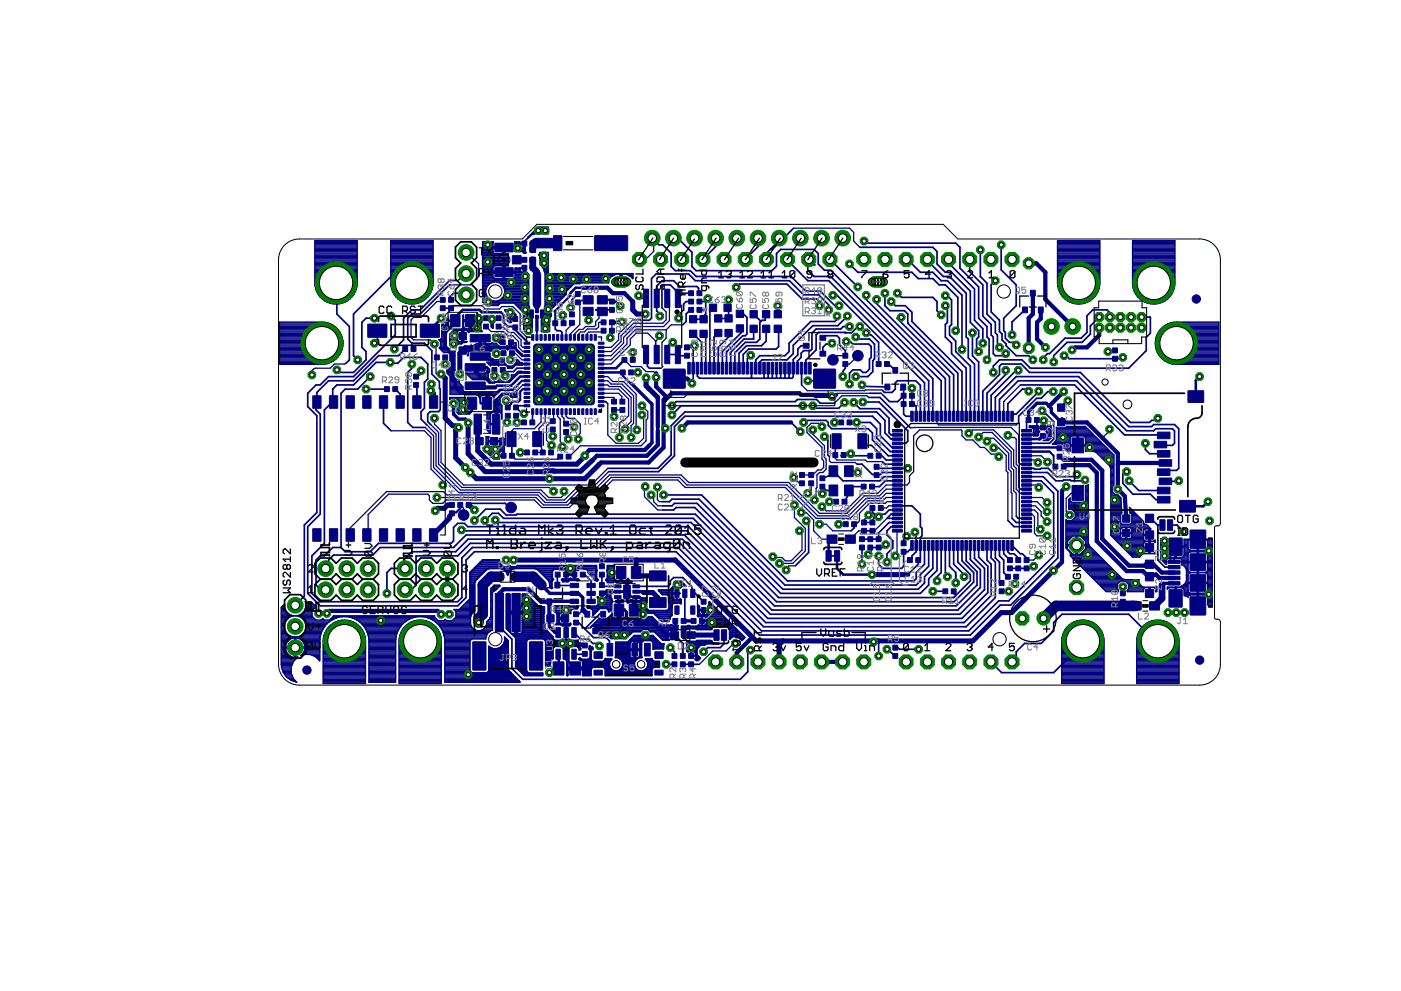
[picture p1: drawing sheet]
<svg xmlns="http://www.w3.org/2000/svg" width="420mm" height="297mm" viewBox="0 0 420 297" stroke-linecap="round" stroke-linejoin="round" font-family="sans-serif">
<g fill="#000080" stroke="#000080" stroke-width=".3">
<path d="M242.5 108.6l.8 .1-.2 3.4-.6-.1z" fill-rule="evenodd"/>
<path d="M241.3 108.6l.7 .1-.1 3.4-.6-.1z" fill-rule="evenodd"/>
<path d="M240 108.6l.8 .1-.2 3.4-.6-.1z" fill-rule="evenodd"/>
<path d="M238.8 108.6l.7 .1-.1 3.4-.6-.1z" fill-rule="evenodd"/>
<path d="M237.5 108.6l.8 .1-.2 3.4-.6-.1z" fill-rule="evenodd"/>
<path d="M236.3 108.6l.7 .1-.1 3.4-.6-.1z" fill-rule="evenodd"/>
<path d="M235.1 108.6l.7 .1-.2 3.4-.6-.1z" fill-rule="evenodd"/>
<path d="M233.8 108.6l.7 .1-.1 3.4-.7-.1z" fill-rule="evenodd"/>
<path d="M232.5 108.6l.8 .1-.2 3.4-.6-.1z" fill-rule="evenodd"/>
<path d="M231.3 108.6l.7 .1-.1 3.4-.7-.1z" fill-rule="evenodd"/>
<path d="M230 108.6l.8 .1-.2 3.4-.6-.1z" fill-rule="evenodd"/>
<path d="M228.8 108.6l.7 .1-.1 3.4-.7-.1z" fill-rule="evenodd"/>
<path d="M227.5 108.6l.8 .1-.2 3.4-.6-.1z" fill-rule="evenodd"/>
<path d="M226.3 108.6l.7 .1-.1 3.4-.6-.1z" fill-rule="evenodd"/>
<path d="M225 108.6l.8 .1-.2 3.4-.6-.1z" fill-rule="evenodd"/>
<path d="M223.8 108.6l.7 .1-.1 3.4-.6-.1z" fill-rule="evenodd"/>
<path d="M222.5 108.6l.8 .1-.2 3.4-.6-.1z" fill-rule="evenodd"/>
<path d="M221.3 108.6l.7 .1-.1 3.4-.6-.1z" fill-rule="evenodd"/>
<path d="M220 108.6l.8 .1-.2 3.4-.6-.1z" fill-rule="evenodd"/>
<path d="M218.8 108.6l.7 .1-.1 3.4-.6-.1z" fill-rule="evenodd"/>
<path d="M217.5 108.6l.8 .1-.2 3.4-.6-.1z" fill-rule="evenodd"/>
<path d="M216.3 108.6l.7 .1-.1 3.4-.6-.1z" fill-rule="evenodd"/>
<path d="M215 108.6l.8 .1-.2 3.4-.6-.1z" fill-rule="evenodd"/>
<path d="M213.8 108.6l.7 .1-.1 3.4-.6-.1z" fill-rule="evenodd"/>
<path d="M212.6 108.6l.7 .1-.2 3.4-.6-.1z" fill-rule="evenodd"/>
<path d="M211.3 108.6l.7 .1-.1 3.4-.6-.1z" fill-rule="evenodd"/>
<path d="M210.1 108.6l.7 .1-.2 3.4-.6-.1z" fill-rule="evenodd"/>
<path d="M208.8 108.6l.7 .1-.1 3.4-.6-.1z" fill-rule="evenodd"/>
<path d="M207.5 108.6l.8 .1-.2 3.4-.6-.1z" fill-rule="evenodd"/>
<path d="M206.3 108.6l.7 .1-.1 3.4-.7-.1z" fill-rule="evenodd"/>
<path d="M199 110.7h6.4l.1 5.5-6.5 .1z" fill-rule="evenodd"/>
<path d="M244.1 110.7h6.4l.1 5.5-6.5 .1z" fill-rule="evenodd"/>
<path d="M232.2 93.1h2.1v2.2h-2.1z" fill-rule="evenodd"/>
<path d="M232.2 97.5h2.1v2.1h-2.1z" fill-rule="evenodd"/>
<path d="M228.7 93.1h2.1v2.2h-2.1z" fill-rule="evenodd"/>
<path d="M228.7 97.5h2.1v2.1h-2.1z" fill-rule="evenodd"/>
<path d="M225 93.1h2.1v2.2h-2.1z" fill-rule="evenodd"/>
<path d="M225 97.5h2.1v2.1h-2.1z" fill-rule="evenodd"/>
<path d="M220.8 97.4h2.2v2.1h-2.2z" fill-rule="evenodd"/>
<path d="M220.8 93h2.2v2.1h-2.2z" fill-rule="evenodd"/>
<path d="M217.4 94.4h2.2v2.1h-2.2z" fill-rule="evenodd"/>
<path d="M217.4 98.8h2.2v2.1h-2.2z" fill-rule="evenodd"/>
<path d="M214.3 94.4h2.2v2.1h-2.2z" fill-rule="evenodd"/>
<path d="M214.3 98.8h2.2v2.1h-2.2z" fill-rule="evenodd"/>
<path d="M217.1 91.2h2.2v2.1h-2.2z" fill-rule="evenodd"/>
<path d="M212.8 91.2h2.1v2.1h-2.1z" fill-rule="evenodd"/>
<path d="M209.9 94.6h2.2v2.2h-2.2z" fill-rule="evenodd"/>
<path d="M209.9 99h2.2v2.1h-2.2z" fill-rule="evenodd"/>
<path d="M206.8 94.6h2.1v2.2h-2.1z" fill-rule="evenodd"/>
<path d="M206.8 99h2.1v2.1h-2.1z" fill-rule="evenodd"/>
<path d="M262.8 108.4h1.4v1.4h-1.4z" fill-rule="evenodd"/>
<path d="M265.3 108.4h1.4v1.4h-1.4z" fill-rule="evenodd"/>
<path d="M350.4 171.1h3.4l.1 .9-3.4 .1z" fill-rule="evenodd"/>
<path d="M350.4 172.8l3.4-.1 .1 .9-3.4 .2z" fill-rule="evenodd"/>
<path d="M350.4 174.4l3.4-.1 .1 .9-3.4 .2z" fill-rule="evenodd"/>
<path d="M350.4 169.5h3.4l.1 .9-3.4 .1z" fill-rule="evenodd"/>
<path d="M350.4 167.9h3.4l.1 .8-3.4 .2z" fill-rule="evenodd"/>
<path d="M356.9 172.3h4.6v4.9h-4.6z" fill-rule="evenodd"/>
<path d="M356.9 166.1h4.6v4.8h-4.6z" fill-rule="evenodd"/>
<path d="M356.9 178.9h4.6v5.4h-4.6z" fill-rule="evenodd"/>
<path d="M356.9 158.9h4.6v5.4h-4.6z" fill-rule="evenodd"/>
<path d="M350.6 176.8h3.9v5.1h-3.9z" fill-rule="evenodd"/>
<path d="M350.6 161.3h3.9v5.1h-3.9z" fill-rule="evenodd"/>
<path d="M160.3 103.4l.6-.3h16.5a.91 .91 0 0 1 .9 .9v16.5a.91 .91 0 0 1-.9 .9h-16.5a.91 .91 0 0 1-.9-.9v-16.5z" fill-rule="evenodd"/>
<path d="M179.4 121.3h1.6l.1 .5-1.6 .1z" fill-rule="evenodd"/>
<path d="M179.4 120.1h1.6l.1 .5-1.6 .1z" fill-rule="evenodd"/>
<path d="M179.4 118.8h1.6l.1 .5-1.6 .1z" fill-rule="evenodd"/>
<path d="M179.4 117.6h1.6l.1 .5-1.6 .1z" fill-rule="evenodd"/>
<path d="M179.4 116.3h1.6l.1 .5-1.6 .1z" fill-rule="evenodd"/>
<path d="M179.4 115.1h1.6l.1 .5-1.6 .1z" fill-rule="evenodd"/>
<path d="M179.4 113.9l1.6-.1 .1 .5-1.6 .1z" fill-rule="evenodd"/>
<path d="M179.4 112.6h1.6l.1 .5-1.6 .1z" fill-rule="evenodd"/>
<path d="M179.4 111.4l1.6-.1 .1 .5-1.6 .2z" fill-rule="evenodd"/>
<path d="M179.4 110.1l1.6-.1 .1 .6-1.6 .1z" fill-rule="evenodd"/>
<path d="M179.4 108.8h1.6l.1 .5-1.6 .1z" fill-rule="evenodd"/>
<path d="M179.4 107.6l1.6-.1 .1 .6-1.6 .1z" fill-rule="evenodd"/>
<path d="M179.4 106.3h1.6l.1 .5-1.6 .1z" fill-rule="evenodd"/>
<path d="M179.4 105.1h1.6l.1 .5-1.6 .1z" fill-rule="evenodd"/>
<path d="M179.4 103.8h1.6l.1 .5-1.6 .1z" fill-rule="evenodd"/>
<path d="M179.4 102.6h1.6l.1 .5-1.6 .1z" fill-rule="evenodd"/>
<path d="M178.2 100.3l.6 .1-.1 1.6-.5-.1z" fill-rule="evenodd"/>
<path d="M177 100.3l.6 .1-.1 1.6-.5-.1z" fill-rule="evenodd"/>
<path d="M175.7 100.3l.6 .1-.1 1.6-.5-.1z" fill-rule="evenodd"/>
<path d="M174.5 100.3l.6 .1-.1 1.6-.5-.1z" fill-rule="evenodd"/>
<path d="M173.2 100.3l.6 .1-.1 1.6-.5-.1z" fill-rule="evenodd"/>
<path d="M172 100.3l.6 .1-.1 1.6-.5-.1z" fill-rule="evenodd"/>
<path d="M170.7 100.3l.6 .1-.1 1.6-.5-.1z" fill-rule="evenodd"/>
<path d="M169.5 100.3l.6 .1-.1 1.6-.5-.1z" fill-rule="evenodd"/>
<path d="M168.2 100.3l.6 .1-.1 1.6-.5-.1z" fill-rule="evenodd"/>
<path d="M167 100.3l.6 .1-.2 1.6-.5-.1z" fill-rule="evenodd"/>
<path d="M165.7 100.3l.6 .1-.1 1.6-.5-.1z" fill-rule="evenodd"/>
<path d="M164.5 100.3l.6 .1-.2 1.6-.5-.1z" fill-rule="evenodd"/>
<path d="M163.2 100.3l.6 .1-.1 1.6-.5-.1z" fill-rule="evenodd"/>
<path d="M162 100.3l.6 .1-.1 1.6-.6-.1z" fill-rule="evenodd"/>
<path d="M160.7 100.3l.6 .1-.1 1.6-.5-.1z" fill-rule="evenodd"/>
<path d="M159.5 100.3l.6 .1-.1 1.6-.6-.1z" fill-rule="evenodd"/>
<path d="M157.2 102.6h1.6l.1 .5-1.6 .1z" fill-rule="evenodd"/>
<path d="M157.2 103.8h1.6l.1 .5-1.6 .1z" fill-rule="evenodd"/>
<path d="M157.2 105.1h1.6l.1 .5-1.6 .1z" fill-rule="evenodd"/>
<path d="M157.2 106.3h1.6l.1 .5-1.6 .1z" fill-rule="evenodd"/>
<path d="M157.2 107.6l1.6-.1 .1 .6-1.6 .1z" fill-rule="evenodd"/>
<path d="M157.2 108.8h1.6l.1 .5-1.6 .1z" fill-rule="evenodd"/>
<path d="M157.2 110.1l1.6-.1 .1 .6-1.6 .1z" fill-rule="evenodd"/>
<path d="M157.2 111.4l1.6-.1 .1 .5-1.6 .2z" fill-rule="evenodd"/>
<path d="M157.2 112.6h1.6l.1 .5-1.6 .1z" fill-rule="evenodd"/>
<path d="M157.2 113.9l1.6-.1 .1 .5-1.6 .1z" fill-rule="evenodd"/>
<path d="M157.2 115.1h1.6l.1 .5-1.6 .1z" fill-rule="evenodd"/>
<path d="M157.2 116.3h1.6l.1 .5-1.6 .1z" fill-rule="evenodd"/>
<path d="M157.2 117.6h1.6l.1 .5-1.6 .1z" fill-rule="evenodd"/>
<path d="M157.2 118.8h1.6l.1 .5-1.6 .1z" fill-rule="evenodd"/>
<path d="M157.2 120.1h1.6l.1 .5-1.6 .1z" fill-rule="evenodd"/>
<path d="M157.2 121.3h1.6l.1 .5-1.6 .1z" fill-rule="evenodd"/>
<path d="M159.5 122.5l.6 .1-.1 1.6-.6-.1z" fill-rule="evenodd"/>
<path d="M160.7 122.5l.6 .1-.1 1.6-.5-.1z" fill-rule="evenodd"/>
<path d="M162 122.5l.6 .1-.1 1.6-.6-.1z" fill-rule="evenodd"/>
<path d="M163.2 122.5l.6 .1-.1 1.6-.5-.1z" fill-rule="evenodd"/>
<path d="M164.5 122.5l.6 .1-.2 1.6-.5-.1z" fill-rule="evenodd"/>
<path d="M165.7 122.5l.6 .1-.1 1.6-.5-.1z" fill-rule="evenodd"/>
<path d="M167 122.5l.6 .1-.2 1.6-.5-.1z" fill-rule="evenodd"/>
<path d="M168.2 122.5l.6 .1-.1 1.6-.5-.1z" fill-rule="evenodd"/>
<path d="M169.5 122.5l.6 .1-.1 1.6-.5-.1z" fill-rule="evenodd"/>
<path d="M170.7 122.5l.6 .1-.1 1.6-.5-.1z" fill-rule="evenodd"/>
<path d="M172 122.5l.6 .1-.1 1.6-.5-.1z" fill-rule="evenodd"/>
<path d="M173.2 122.5l.6 .1-.1 1.6-.5-.1z" fill-rule="evenodd"/>
<path d="M174.5 122.5l.6 .1-.1 1.6-.5-.1z" fill-rule="evenodd"/>
<path d="M175.7 122.5l.6 .1-.1 1.6-.5-.1z" fill-rule="evenodd"/>
<path d="M177 122.5l.6 .1-.1 1.6-.5-.1z" fill-rule="evenodd"/>
<path d="M178.2 122.5l.6 .1-.1 1.6-.5-.1z" fill-rule="evenodd"/>
<path d="M202.6 86.7l1.4 .1-.1 5.4-1.4-.1z" fill-rule="evenodd"/>
<path d="M199.4 86.7l1.5 .1-.2 5.4-1.4-.1z" fill-rule="evenodd"/>
<path d="M196.2 86.7l1.5 .1-.1 5.4-1.4-.1z" fill-rule="evenodd"/>
<path d="M193 86.7l1.5 .1-.1 5.4-1.4-.1z" fill-rule="evenodd"/>
<path d="M193 103.5l1.5 .1-.1 5.4-1.4-.1z" fill-rule="evenodd"/>
<path d="M196.2 103.5l1.5 .1-.1 5.4-1.4-.1z" fill-rule="evenodd"/>
<path d="M199.4 103.5l1.5 .1-.2 5.4-1.4-.1z" fill-rule="evenodd"/>
<path d="M202.6 103.5l1.4 .1-.1 5.4-1.4-.1z" fill-rule="evenodd"/>
<path d="M160.6 92.9h.8v.8h-.8z" fill-rule="evenodd"/>
<path d="M160.6 94.5h.8v.8h-.8z" fill-rule="evenodd"/>
<path d="M158.9 92.9h1v2.4h-1z" fill-rule="evenodd"/>
<path d="M162.1 92.9h1.1v2.4h-1.1z" fill-rule="evenodd"/>
<path d="M158.9 77.2h1.7v1.4h-1.7z" fill-rule="evenodd"/>
<path d="M158.9 74.2h1.7v1.4h-1.7z" fill-rule="evenodd"/>
<path d="M159.1 79.5h1.4v1.4h-1.4z" fill-rule="evenodd"/>
<path d="M156.6 79.5h1.4v1.4h-1.4z" fill-rule="evenodd"/>
<path d="M159.1 72.3h1.4v1.4h-1.4z" fill-rule="evenodd"/>
<path d="M156.6 72.3h1.4v1.4h-1.4z" fill-rule="evenodd"/>
<path d="M206.6 92.2h1.4v1.4h-1.4z" fill-rule="evenodd"/>
<path d="M209.1 92.2h1.4v1.4h-1.4z" fill-rule="evenodd"/>
<path d="M206.6 89.7h1.4v1.4h-1.4z" fill-rule="evenodd"/>
<path d="M209.1 89.7h1.4v1.4h-1.4z" fill-rule="evenodd"/>
<path d="M209.1 87.2h1.4v1.4h-1.4z" fill-rule="evenodd"/>
<path d="M206.6 87.2h1.4v1.4h-1.4z" fill-rule="evenodd"/>
<path d="M205.3 103.4h1.4v1.4h-1.4z" fill-rule="evenodd"/>
<path d="M205.3 105.9h1.4v1.4h-1.4z" fill-rule="evenodd"/>
<path d="M159.8 129.4h2.7v4.4h-2.7z" fill-rule="evenodd"/>
<path d="M152.1 129.4h2.6v4.4h-2.6z" fill-rule="evenodd"/>
<path d="M157.3 134.9h1.4v1.4h-1.4z" fill-rule="evenodd"/>
<path d="M159.8 134.9h1.4v1.4h-1.4z" fill-rule="evenodd"/>
<path d="M150.3 135.9h1.4v1.4h-1.4z" fill-rule="evenodd"/>
<path d="M152.8 135.9h1.4v1.4h-1.4z" fill-rule="evenodd"/>
<path d="M174.9 88.7h2.9v2.4h-2.9z" fill-rule="evenodd"/>
<path d="M174.9 92.2h2.9v2.4h-2.9z" fill-rule="evenodd"/>
<path d="M179.2 92.2h2.9v2.4h-2.9z" fill-rule="evenodd"/>
<path d="M179.2 88.7h2.9v2.4h-2.9z" fill-rule="evenodd"/>
<path d="M182.8 89.7h1.4v1.4h-1.4z" fill-rule="evenodd"/>
<path d="M182.8 92.2h1.4v1.4h-1.4z" fill-rule="evenodd"/>
<path d="M172.6 87.4h1.4v1.4h-1.4z" fill-rule="evenodd"/>
<path d="M172.6 89.9h1.4v1.4h-1.4z" fill-rule="evenodd"/>
<path d="M183.4 119.7h1.5v1.4h-1.5z" fill-rule="evenodd"/>
<path d="M183.4 122.2h1.5v1.4h-1.5z" fill-rule="evenodd"/>
<path d="M180.3 98.4h1.4v1.4h-1.4z" fill-rule="evenodd"/>
<path d="M182.8 98.4h1.4v1.4h-1.4z" fill-rule="evenodd"/>
<path d="M145.1 97.2h1.4v1.4h-1.4z" fill-rule="evenodd"/>
<path d="M145.1 94.7h1.4v1.4h-1.4z" fill-rule="evenodd"/>
<path d="M148.8 97.2h1.4v1.4h-1.4z" fill-rule="evenodd"/>
<path d="M148.8 94.7h1.4v1.4h-1.4z" fill-rule="evenodd"/>
<path d="M180.3 95.9h1.4v1.4h-1.4z" fill-rule="evenodd"/>
<path d="M182.8 95.9h1.4v1.4h-1.4z" fill-rule="evenodd"/>
<path d="M141 100.3l5.9-.1 .1 2.2-5.9 .1z" fill-rule="evenodd"/>
<path d="M141 105.8l5.9-.1 .1 2.2-5.9 .1z" fill-rule="evenodd"/>
<path d="M137.7 99.6h2.1v2.2h-2.1z" fill-rule="evenodd"/>
<path d="M137.7 104h2.1v2.1h-2.1z" fill-rule="evenodd"/>
<path d="M154.1 123.9h1.4v1.4h-1.4z" fill-rule="evenodd"/>
<path d="M154.1 121.4h1.4v1.4h-1.4z" fill-rule="evenodd"/>
<path d="M150.1 101.9h1.4v1.4h-1.4z" fill-rule="evenodd"/>
<path d="M152.6 101.9h1.4v1.4h-1.4z" fill-rule="evenodd"/>
<path d="M168.3 96.2h1.4v1.4h-1.4z" fill-rule="evenodd"/>
<path d="M165.8 96.2h1.4v1.4h-1.4z" fill-rule="evenodd"/>
<path d="M139.5 114.5h5.9l.1 2.1-5.9 .1z" fill-rule="evenodd"/>
<path d="M139.5 109h5.9l.1 2.1-5.9 .2z" fill-rule="evenodd"/>
<path d="M153.8 94.9h1.4v1.4h-1.4z" fill-rule="evenodd"/>
<path d="M153.8 97.4h1.4v1.4h-1.4z" fill-rule="evenodd"/>
<path d="M142.2 124.2h2.2l-.1 5.9-2.1-.1z" fill-rule="evenodd"/>
<path d="M147.7 124.2h2.2l-.1 5.9-2.1-.1z" fill-rule="evenodd"/>
<path d="M147.1 131.2h2.2v2.1h-2.2z" fill-rule="evenodd"/>
<path d="M142.8 131.2h2.1v2.1h-2.1z" fill-rule="evenodd"/>
<path d="M188.6 110.9h1.4v1.4h-1.4z" fill-rule="evenodd"/>
<path d="M186.1 110.9h1.4v1.4h-1.4z" fill-rule="evenodd"/>
<path d="M169.1 128.8h1.4v1.4h-1.4z" fill-rule="evenodd"/>
<path d="M169.1 126.3h1.4v1.4h-1.4z" fill-rule="evenodd"/>
<path d="M170.8 93.6h1.4v1.4h-1.4z" fill-rule="evenodd"/>
<path d="M170.8 96h1.4v1.5h-1.4z" fill-rule="evenodd"/>
<path d="M156.4 125.9h1.4v1.4h-1.4z" fill-rule="evenodd"/>
<path d="M158.9 125.9h1.4v1.4h-1.4z" fill-rule="evenodd"/>
<path d="M151.6 123.9h1.4v1.4h-1.4z" fill-rule="evenodd"/>
<path d="M151.6 121.4h1.4v1.4h-1.4z" fill-rule="evenodd"/>
<path d="M147.6 110.2h1.4v1.4h-1.4z" fill-rule="evenodd"/>
<path d="M150.1 110.2h1.4v1.4h-1.4z" fill-rule="evenodd"/>
<path d="M150.3 105.2h1.4v1.4h-1.4z" fill-rule="evenodd"/>
<path d="M152.8 105.2h1.4v1.4h-1.4z" fill-rule="evenodd"/>
<path d="M189.1 107.2h1.4v1.4h-1.4z" fill-rule="evenodd"/>
<path d="M186.6 107.2h1.4v1.4h-1.4z" fill-rule="evenodd"/>
<path d="M165.1 128h1.4v1.4h-1.4z" fill-rule="evenodd"/>
<path d="M165.1 125.5h1.4v1.4h-1.4z" fill-rule="evenodd"/>
<path d="M134.6 89.2h1.4v1.4h-1.4z" fill-rule="evenodd"/>
<path d="M134.6 91.7h1.4v1.4h-1.4z" fill-rule="evenodd"/>
<path d="M132.1 89.2h1.4v1.4h-1.4z" fill-rule="evenodd"/>
<path d="M132.1 91.7h1.4v1.4h-1.4z" fill-rule="evenodd"/>
<path d="M185.9 119.7h1.5v1.4h-1.5z" fill-rule="evenodd"/>
<path d="M185.9 122.2h1.5v1.4h-1.5z" fill-rule="evenodd"/>
<path d="M321.6 131.3h3.4v4.4h-3.4z" fill-rule="evenodd"/>
<path d="M321.6 145.5h3.4v4.4h-3.4z" fill-rule="evenodd"/>
<path d="M353.8 150h4.7v3.4h-4.7z" fill-rule="evenodd"/>
<path d="M356.3 117.2h4.6v3.4h-4.6z" fill-rule="evenodd"/>
<path d="M347.1 129.6h3.7v1.9h-3.7z" fill-rule="evenodd"/>
<path d="M346.2 132.3h3.7v1.9h-3.7z" fill-rule="evenodd"/>
<path d="M347.1 135.1h3.7v1.9h-3.7z" fill-rule="evenodd"/>
<path d="M347.7 137.8h3.7v1.9h-3.7z" fill-rule="evenodd"/>
<path d="M347.1 140.6h3.7v1.9h-3.7z" fill-rule="evenodd"/>
<path d="M347.7 143.3h3.7v1.9h-3.7z" fill-rule="evenodd"/>
<path d="M347.1 146.1h3.7v1.9h-3.7z" fill-rule="evenodd"/>
<path d="M347.1 148.8h3.7v1.9h-3.7z" fill-rule="evenodd"/>
<path d="M171.5 188.1h1.3v3h-1.3z" fill-rule="evenodd"/>
<path d="M169.1 188.1h1.3v3h-1.3z" fill-rule="evenodd"/>
<path d="M166.7 188.1h1.3v3h-1.3z" fill-rule="evenodd"/>
<path d="M166.7 194.6h1.3v3h-1.3z" fill-rule="evenodd"/>
<path d="M171.5 194.6h1.3v3h-1.3z" fill-rule="evenodd"/>
<path d="M153.6 177.9l2.4 .1-.1 11.4-2.4-.1z" fill-rule="evenodd"/>
<path d="M148.6 177.9l2.4 .1-.1 11.4-2.4-.1z" fill-rule="evenodd"/>
<path d="M158.8 192.4h3.8l.2 .1-.1 8.3-3.7 .1-.2-.2z" fill-rule="evenodd"/>
<path d="M141.8 192.4h3.8l.2 .1-.1 8.3-3.7 .1-.2-.2z" fill-rule="evenodd"/>
<path d="M272.8 120.4h1.4v1.4h-1.4z" fill-rule="evenodd"/>
<path d="M270.3 120.4h1.4v1.4h-1.4z" fill-rule="evenodd"/>
<path d="M260.9 151.5h1.4v1.5h-1.4z" fill-rule="evenodd"/>
<path d="M263.4 151.5h1.4v1.5h-1.4z" fill-rule="evenodd"/>
<path d="M307.2 169.7h1.4v1.4h-1.4z" fill-rule="evenodd"/>
<path d="M307.2 167.2h1.4v1.4h-1.4z" fill-rule="evenodd"/>
<path d="M272.2 167.2h1.4v1.4h-1.4z" fill-rule="evenodd"/>
<path d="M274.7 167.2h1.4v1.4h-1.4z" fill-rule="evenodd"/>
<path d="M302.2 169.7h1.4v1.4h-1.4z" fill-rule="evenodd"/>
<path d="M302.2 167.2h1.4v1.4h-1.4z" fill-rule="evenodd"/>
<path d="M260.9 155.9h1.4v1.4h-1.4z" fill-rule="evenodd"/>
<path d="M260.9 158.4h1.4v1.4h-1.4z" fill-rule="evenodd"/>
<path d="M258.4 155.9h1.4v1.4h-1.4z" fill-rule="evenodd"/>
<path d="M258.4 158.4h1.4v1.4h-1.4z" fill-rule="evenodd"/>
<path d="M239.8 141.7h1.4v1.4h-1.4z" fill-rule="evenodd"/>
<path d="M239.8 144.2h1.4v1.4h-1.4z" fill-rule="evenodd"/>
<path d="M242.6 141.7h1.4v1.4h-1.4z" fill-rule="evenodd"/>
<path d="M242.6 144.2h1.4v1.4h-1.4z" fill-rule="evenodd"/>
<path d="M251.6 125.9h1.4v1.4h-1.4z" fill-rule="evenodd"/>
<path d="M254.1 125.9h1.4v1.4h-1.4z" fill-rule="evenodd"/>
<path d="M333.7 104.3h1.4v1.4h-1.4z" fill-rule="evenodd"/>
<path d="M333.7 106.8h1.4v1.4h-1.4z" fill-rule="evenodd"/>
<path d="M315.8 139.2h1.4v1.4h-1.4z" fill-rule="evenodd"/>
<path d="M318.3 139.2h1.4v1.4h-1.4z" fill-rule="evenodd"/>
<path d="M317.1 133.7h1.4v1.4h-1.4z" fill-rule="evenodd"/>
<path d="M317.1 136.2h1.4v1.4h-1.4z" fill-rule="evenodd"/>
<path d="M253.3 145.4h2.5v3.2h-2.5z" fill-rule="evenodd"/>
<path d="M253.3 139.7h2.5v3.1h-2.5z" fill-rule="evenodd"/>
<path d="M248.7 139.7h2.5v3.1h-2.5z" fill-rule="evenodd"/>
<path d="M248.7 145.4h2.5v3.2h-2.5z" fill-rule="evenodd"/>
<path d="M245.9 145.2h1.4v1.4h-1.4z" fill-rule="evenodd"/>
<path d="M245.9 142.7h1.4v1.4h-1.4z" fill-rule="evenodd"/>
<path d="M250.1 149.7h1.4v1.4h-1.4z" fill-rule="evenodd"/>
<path d="M252.6 149.7h1.4v1.4h-1.4z" fill-rule="evenodd"/>
<path d="M174.7 195.3h1.4v1.4h-1.4z" fill-rule="evenodd"/>
<path d="M174.7 192.8h1.4v1.4h-1.4z" fill-rule="evenodd"/>
<path d="M168.4 184.3h2.1v2.1h-2.1z" fill-rule="evenodd"/>
<path d="M164 184.3h2.1v2.1h-2.1z" fill-rule="evenodd"/>
<path d="M201.6 195.9h1.4v1.4h-1.4z" fill-rule="evenodd"/>
<path d="M201.6 198.4h1.4v1.4h-1.4z" fill-rule="evenodd"/>
<path d="M193.3 192.9h1.7v3.7h-1.7z" fill-rule="evenodd"/>
<path d="M189.6 192.9h1.6v3.7h-1.6z" fill-rule="evenodd"/>
<path d="M182.1 192.9h1.6v3.7h-1.6z" fill-rule="evenodd"/>
<path d="M196.4 200.9h2.4v1.4h-2.4z" fill-rule="evenodd"/>
<path d="M196.4 195.4h2.4v1.9h-2.4z" fill-rule="evenodd"/>
<path d="M178.2 200.9h2.4v1.4h-2.4z" fill-rule="evenodd"/>
<path d="M178.2 195.4h2.4v1.9h-2.4z" fill-rule="evenodd"/>
<path d="M170.9 198.4h3.2v3.9h-3.2z" fill-rule="evenodd"/>
<path d="M165.9 198.4h3.2v3.9h-3.2z" fill-rule="evenodd"/>
<path d="M304.7 169.7h1.4v1.4h-1.4z" fill-rule="evenodd"/>
<path d="M304.7 167.2h1.4v1.4h-1.4z" fill-rule="evenodd"/>
<path d="M317.2 121.1h2.1v2.1h-2.1z" fill-rule="evenodd"/>
<path d="M317.2 125.5h2.1v2.1h-2.1z" fill-rule="evenodd"/>
<path d="M336.7 158.7h2.1v2.2h-2.1z" fill-rule="evenodd"/>
<path d="M336.7 154.4h2.1v2.1h-2.1z" fill-rule="evenodd"/>
<path d="M257.8 163.4h1.4v1.4h-1.4z" fill-rule="evenodd"/>
<path d="M257.8 160.9h1.4v1.4h-1.4z" fill-rule="evenodd"/>
<path d="M262.8 160.9h1.4v1.4h-1.4z" fill-rule="evenodd"/>
<path d="M262.8 163.4h1.4v1.4h-1.4z" fill-rule="evenodd"/>
<path d="M164.6 134.9h1.4v1.4h-1.4z" fill-rule="evenodd"/>
<path d="M162.1 134.9h1.4v1.4h-1.4z" fill-rule="evenodd"/>
<path d="M270.3 162.2h1.4v1.4h-1.4z" fill-rule="evenodd"/>
<path d="M270.3 164.7h1.4v1.4h-1.4z" fill-rule="evenodd"/>
<path d="M267.8 195.9h1.4v1.4h-1.4z" fill-rule="evenodd"/>
<path d="M267.8 193.4h1.4v1.4h-1.4z" fill-rule="evenodd"/>
<path d="M257.3 130h2.7v4.5h-2.7z" fill-rule="evenodd"/>
<path d="M249.6 130h2.6v4.5h-2.6z" fill-rule="evenodd"/>
<path d="M260.3 135.9h1.4v1.4h-1.4z" fill-rule="evenodd"/>
<path d="M262.8 135.9h1.4v1.4h-1.4z" fill-rule="evenodd"/>
<path d="M252.3 135.7h1.4v1.4h-1.4z" fill-rule="evenodd"/>
<path d="M249.8 135.7h1.4v1.4h-1.4z" fill-rule="evenodd"/>
<path d="M248 160.4h3v2.4h-3z" fill-rule="evenodd"/>
<path d="M253.5 160.4h3v2.4h-3z" fill-rule="evenodd"/>
<path d="M306.4 128.8l2.9-.1 .1 .7-2.9 .1z" fill-rule="evenodd"/>
<path d="M306.4 130h2.9l.1 .6-2.9 .1z" fill-rule="evenodd"/>
<path d="M306.4 131.3l2.9-.1 .1 .7-2.9 .1z" fill-rule="evenodd"/>
<path d="M306.4 132.5h2.9l.1 .6-2.9 .1z" fill-rule="evenodd"/>
<path d="M306.4 133.8l2.9-.1 .1 .7-2.9 .1z" fill-rule="evenodd"/>
<path d="M306.4 135h2.9l.1 .6-2.9 .1z" fill-rule="evenodd"/>
<path d="M306.4 136.3l2.9-.1 .1 .7-2.9 .1z" fill-rule="evenodd"/>
<path d="M306.4 137.5h2.9l.1 .6-2.9 .2z" fill-rule="evenodd"/>
<path d="M306.4 138.8l2.9-.1 .1 .7-2.9 .1z" fill-rule="evenodd"/>
<path d="M306.4 140h2.9l.1 .6-2.9 .2z" fill-rule="evenodd"/>
<path d="M306.4 141.3l2.9-.1 .1 .7-2.9 .1z" fill-rule="evenodd"/>
<path d="M306.4 142.5h2.9l.1 .6-2.9 .2z" fill-rule="evenodd"/>
<path d="M306.4 143.8l2.9-.1 .1 .7-2.9 .1z" fill-rule="evenodd"/>
<path d="M306.4 145h2.9l.1 .6-2.9 .2z" fill-rule="evenodd"/>
<path d="M306.4 146.3l2.9-.1 .1 .7-2.9 .1z" fill-rule="evenodd"/>
<path d="M306.4 147.5h2.9l.1 .6-2.9 .2z" fill-rule="evenodd"/>
<path d="M306.4 148.8l2.9-.1 .1 .7-2.9 .1z" fill-rule="evenodd"/>
<path d="M306.4 150h2.9l.1 .6-2.9 .1z" fill-rule="evenodd"/>
<path d="M306.4 151.3l2.9-.1 .1 .7-2.9 .1z" fill-rule="evenodd"/>
<path d="M306.4 152.5h2.9l.1 .6-2.9 .1z" fill-rule="evenodd"/>
<path d="M306.4 153.8l2.9-.1 .1 .7-2.9 .1z" fill-rule="evenodd"/>
<path d="M306.4 155h2.9l.1 .6-2.9 .1z" fill-rule="evenodd"/>
<path d="M306.4 156.3l2.9-.1 .1 .7-2.9 .1z" fill-rule="evenodd"/>
<path d="M306.4 157.5h2.9l.1 .6-2.9 .1z" fill-rule="evenodd"/>
<path d="M306.4 158.8l2.9-.1 .1 .7-2.9 .1z" fill-rule="evenodd"/>
<path d="M267.7 128.8l2.8-.1 .1 .7-2.8 .1z" fill-rule="evenodd"/>
<path d="M267.7 130h2.8l.1 .6-2.8 .1z" fill-rule="evenodd"/>
<path d="M267.7 131.3l2.8-.1 .1 .7-2.8 .1z" fill-rule="evenodd"/>
<path d="M267.7 132.5h2.8l.1 .6-2.8 .1z" fill-rule="evenodd"/>
<path d="M267.7 133.8l2.8-.1 .1 .7-2.8 .1z" fill-rule="evenodd"/>
<path d="M267.7 135h2.8l.1 .6-2.8 .1z" fill-rule="evenodd"/>
<path d="M267.7 136.3l2.8-.1 .1 .7-2.8 .1z" fill-rule="evenodd"/>
<path d="M267.7 137.5h2.8l.1 .6-2.8 .2z" fill-rule="evenodd"/>
<path d="M267.7 138.8l2.8-.1 .1 .7-2.8 .1z" fill-rule="evenodd"/>
<path d="M267.7 140h2.8l.1 .6-2.8 .2z" fill-rule="evenodd"/>
<path d="M267.7 141.3l2.8-.1 .1 .7-2.8 .1z" fill-rule="evenodd"/>
<path d="M267.7 142.5h2.8l.1 .6-2.8 .2z" fill-rule="evenodd"/>
<path d="M267.7 143.8l2.8-.1 .1 .7-2.8 .1z" fill-rule="evenodd"/>
<path d="M267.7 145h2.8l.1 .6-2.8 .2z" fill-rule="evenodd"/>
<path d="M267.7 146.3l2.8-.1 .1 .7-2.8 .1z" fill-rule="evenodd"/>
<path d="M267.7 147.5h2.8l.1 .6-2.8 .2z" fill-rule="evenodd"/>
<path d="M267.7 148.8l2.8-.1 .1 .7-2.8 .1z" fill-rule="evenodd"/>
<path d="M267.7 150h2.8l.1 .6-2.8 .1z" fill-rule="evenodd"/>
<path d="M267.7 151.3l2.8-.1 .1 .7-2.8 .1z" fill-rule="evenodd"/>
<path d="M267.7 152.5h2.8l.1 .6-2.8 .1z" fill-rule="evenodd"/>
<path d="M267.7 153.8l2.8-.1 .1 .7-2.8 .1z" fill-rule="evenodd"/>
<path d="M267.7 155h2.8l.1 .6-2.8 .1z" fill-rule="evenodd"/>
<path d="M267.7 156.3l2.8-.1 .1 .7-2.8 .1z" fill-rule="evenodd"/>
<path d="M267.7 157.5h2.8l.1 .6-2.8 .1z" fill-rule="evenodd"/>
<path d="M267.7 158.8l2.8-.1 .1 .7-2.8 .1z" fill-rule="evenodd"/>
<path d="M273.2 162l.7 .1-.2 2.9-.6-.1z" fill-rule="evenodd"/>
<path d="M274.4 162l.7 .1-.1 2.9-.6-.1z" fill-rule="evenodd"/>
<path d="M275.7 162l.7 .1-.1 2.9-.7-.1z" fill-rule="evenodd"/>
<path d="M276.9 162l.7 .1-.1 2.9-.6-.1z" fill-rule="evenodd"/>
<path d="M278.2 162l.7 .1-.1 2.9-.7-.1z" fill-rule="evenodd"/>
<path d="M279.4 162l.7 .1-.1 2.9-.6-.1z" fill-rule="evenodd"/>
<path d="M280.7 162l.7 .1-.1 2.9-.7-.1z" fill-rule="evenodd"/>
<path d="M281.9 162l.7 .1-.1 2.9-.6-.1z" fill-rule="evenodd"/>
<path d="M283.2 162l.7 .1-.1 2.9-.7-.1z" fill-rule="evenodd"/>
<path d="M284.4 162l.7 .1-.1 2.9-.6-.1z" fill-rule="evenodd"/>
<path d="M285.7 162l.7 .1-.1 2.9-.7-.1z" fill-rule="evenodd"/>
<path d="M286.9 162l.7 .1-.1 2.9-.6-.1z" fill-rule="evenodd"/>
<path d="M288.2 162l.7 .1-.1 2.9-.7-.1z" fill-rule="evenodd"/>
<path d="M289.4 162l.7 .1-.1 2.9-.6-.1z" fill-rule="evenodd"/>
<path d="M290.7 162l.7 .1-.1 2.9-.7-.1z" fill-rule="evenodd"/>
<path d="M291.9 162l.7 .1-.1 2.9-.6-.1z" fill-rule="evenodd"/>
<path d="M293.2 162l.7 .1-.2 2.9-.6-.1z" fill-rule="evenodd"/>
<path d="M294.4 162l.7 .1-.1 2.9-.6-.1z" fill-rule="evenodd"/>
<path d="M295.7 162l.7 .1-.2 2.9-.6-.1z" fill-rule="evenodd"/>
<path d="M296.9 162l.7 .1-.1 2.9-.6-.1z" fill-rule="evenodd"/>
<path d="M298.1 162l.8 .1-.2 2.9-.6-.1z" fill-rule="evenodd"/>
<path d="M299.4 162l.7 .1-.1 2.9-.6-.1z" fill-rule="evenodd"/>
<path d="M300.7 162l.7 .1-.1 2.9-.7-.1z" fill-rule="evenodd"/>
<path d="M301.9 162l.7 .1-.1 2.9-.6-.1z" fill-rule="evenodd"/>
<path d="M303.2 162l.7 .1-.1 2.9-.7-.1z" fill-rule="evenodd"/>
<path d="M303.2 123.3l.7 .1-.1 2.9-.7-.2z" fill-rule="evenodd"/>
<path d="M301.9 123.3l.7 .1-.1 2.9-.6-.2z" fill-rule="evenodd"/>
<path d="M300.7 123.3l.7 .1-.1 2.9-.7-.2z" fill-rule="evenodd"/>
<path d="M299.4 123.3l.7 .1-.1 2.9-.6-.2z" fill-rule="evenodd"/>
<path d="M298.1 123.3l.8 .1-.2 2.9-.6-.2z" fill-rule="evenodd"/>
<path d="M296.9 123.3l.7 .1-.1 2.9-.6-.2z" fill-rule="evenodd"/>
<path d="M295.7 123.3l.7 .1-.2 2.9-.6-.2z" fill-rule="evenodd"/>
<path d="M294.4 123.3l.7 .1-.1 2.9-.6-.2z" fill-rule="evenodd"/>
<path d="M293.2 123.3l.7 .1-.2 2.9-.6-.2z" fill-rule="evenodd"/>
<path d="M291.9 123.3l.7 .1-.1 2.9-.6-.2z" fill-rule="evenodd"/>
<path d="M290.7 123.3l.7 .1-.1 2.9-.7-.2z" fill-rule="evenodd"/>
<path d="M289.4 123.3l.7 .1-.1 2.9-.6-.2z" fill-rule="evenodd"/>
<path d="M288.2 123.3l.7 .1-.1 2.9-.7-.2z" fill-rule="evenodd"/>
<path d="M286.9 123.3l.7 .1-.1 2.9-.6-.2z" fill-rule="evenodd"/>
<path d="M285.7 123.3l.7 .1-.1 2.9-.7-.2z" fill-rule="evenodd"/>
<path d="M284.4 123.3l.7 .1-.1 2.9-.6-.2z" fill-rule="evenodd"/>
<path d="M283.2 123.3l.7 .1-.1 2.9-.7-.2z" fill-rule="evenodd"/>
<path d="M281.9 123.3l.7 .1-.1 2.9-.6-.2z" fill-rule="evenodd"/>
<path d="M280.7 123.3l.7 .1-.1 2.9-.7-.2z" fill-rule="evenodd"/>
<path d="M279.4 123.3l.7 .1-.1 2.9-.6-.2z" fill-rule="evenodd"/>
<path d="M278.2 123.3l.7 .1-.1 2.9-.7-.2z" fill-rule="evenodd"/>
<path d="M276.9 123.3l.7 .1-.1 2.9-.6-.2z" fill-rule="evenodd"/>
<path d="M275.7 123.3l.7 .1-.1 2.9-.7-.2z" fill-rule="evenodd"/>
<path d="M274.4 123.3l.7 .1-.1 2.9-.6-.2z" fill-rule="evenodd"/>
<path d="M273.2 123.3l.7 .1-.2 2.9-.6-.2z" fill-rule="evenodd"/>
<path d="M312.1 127.4h1.4v1.4h-1.4z" fill-rule="evenodd"/>
<path d="M312.1 129.9h1.4v1.4h-1.4z" fill-rule="evenodd"/>
<path d="M262.2 139.2h1.4v1.4h-1.4z" fill-rule="evenodd"/>
<path d="M262.2 141.7h1.4v1.4h-1.4z" fill-rule="evenodd"/>
<path d="M310.3 125.2h1.4v1.4h-1.4z" fill-rule="evenodd"/>
<path d="M307.8 125.2h1.4v1.4h-1.4z" fill-rule="evenodd"/>
<path d="M123.8 158.5h2.4v3.7h-2.4z" fill-rule="evenodd"/>
<path d="M118.8 158.5h2.4v3.7h-2.4z" fill-rule="evenodd"/>
<path d="M113.8 158.5h2.4v3.7h-2.4z" fill-rule="evenodd"/>
<path d="M108.8 158.5h2.4v3.7h-2.4z" fill-rule="evenodd"/>
<path d="M103.8 158.5h2.4v3.7h-2.4z" fill-rule="evenodd"/>
<path d="M98.8 158.5h2.4v3.7h-2.4z" fill-rule="evenodd"/>
<path d="M93.8 158.5h2.5v3.7h-2.5z" fill-rule="evenodd"/>
<path d="M118.8 118.7h2.4v3.7h-2.4z" fill-rule="evenodd"/>
<path d="M113.8 118.7h2.4v3.7h-2.4z" fill-rule="evenodd"/>
<path d="M108.8 118.7h2.4v3.7h-2.4z" fill-rule="evenodd"/>
<path d="M103.8 118.7h2.4v3.7h-2.4z" fill-rule="evenodd"/>
<path d="M98.8 118.7h2.4v3.7h-2.4z" fill-rule="evenodd"/>
<path d="M93.8 118.7h2.5v3.7h-2.5z" fill-rule="evenodd"/>
<path d="M128.8 158.5h2.4v3.7h-2.4z" fill-rule="evenodd"/>
<path d="M123.8 118.7h2.4v3.7h-2.4z" fill-rule="evenodd"/>
<path d="M128.8 118.7h2.4v3.7h-2.4z" fill-rule="evenodd"/>
<path d="M115.3 115.9h1.4v1.4h-1.4z" fill-rule="evenodd"/>
<path d="M117.8 115.9h1.4v1.4h-1.4z" fill-rule="evenodd"/>
<path d="M124.1 112.2h1.4v1.4h-1.4z" fill-rule="evenodd"/>
<path d="M124.1 114.7h1.4v1.4h-1.4z" fill-rule="evenodd"/>
<path d="M204.1 195.9h1.4v1.4h-1.4z" fill-rule="evenodd"/>
<path d="M204.1 198.4h1.4v1.4h-1.4z" fill-rule="evenodd"/>
<path d="M206.6 198.4h1.4v1.4h-1.4z" fill-rule="evenodd"/>
<path d="M206.6 195.9h1.4v1.4h-1.4z" fill-rule="evenodd"/>
<path d="M252.9 156.4h1.4v1.4h-1.4z" fill-rule="evenodd"/>
<path d="M255.4 156.4h1.4v1.4h-1.4z" fill-rule="evenodd"/>
<path d="M344.8 180.4h2.9v2.4h-2.9z" fill-rule="evenodd"/>
<path d="M339.3 180.4h2.9v2.4h-2.9z" fill-rule="evenodd"/>
<path d="M350.1 155.8h1.5v3.1h-1.5z" fill-rule="evenodd"/>
<path d="M347.9 155.8h1.5v3.1h-1.5z" fill-rule="evenodd"/>
<path d="M336 177.2h1.4v1.4h-1.4z" fill-rule="evenodd"/>
<path d="M336 179.7h1.4v1.4h-1.4z" fill-rule="evenodd"/>
<path d="M169.8 136.2h1.4v1.4h-1.4z" fill-rule="evenodd"/>
<path d="M167.3 136.2h1.4v1.4h-1.4z" fill-rule="evenodd"/>
<path d="M126.1 97.2h5.6v3.9h-5.6z" fill-rule="evenodd"/>
<path d="M110.3 97.2h5.7v3.9h-5.7z" fill-rule="evenodd"/>
<path d="M171.1 177.3h2.4v1.2h-2.4z" fill-rule="evenodd"/>
<path d="M171.1 179.6h2.4v1.2h-2.4z" fill-rule="evenodd"/>
<path d="M171.1 174.9h2.4v1.2h-2.4z" fill-rule="evenodd"/>
<path d="M176.1 177.3h2.4v1.2h-2.4z" fill-rule="evenodd"/>
<path d="M176.1 174.9h2.4v1.2h-2.4z" fill-rule="evenodd"/>
<path d="M176.1 179.6h2.4v1.2h-2.4z" fill-rule="evenodd"/>
<path d="M164.1 179.5h1.4v1.7h-1.4z" fill-rule="evenodd"/>
<path d="M161.7 174.5h1.4v1.7h-1.4z" fill-rule="evenodd"/>
<path d="M166.4 174.5h1.5v1.7h-1.5z" fill-rule="evenodd"/>
<path d="M166.6 171.5h1.4v1.4h-1.4z" fill-rule="evenodd"/>
<path d="M169.1 171.5h1.4v1.4h-1.4z" fill-rule="evenodd"/>
<path d="M174.1 171.5h1.4v1.4h-1.4z" fill-rule="evenodd"/>
<path d="M171.6 171.5h1.4v1.4h-1.4z" fill-rule="evenodd"/>
<path d="M179.8 169h1.4v1.4h-1.4z" fill-rule="evenodd"/>
<path d="M179.8 171.5h1.4v1.4h-1.4z" fill-rule="evenodd"/>
<path d="M179.8 174.7h1.4v1.4h-1.4z" fill-rule="evenodd"/>
<path d="M179.8 177.2h1.4v1.4h-1.4z" fill-rule="evenodd"/>
<path d="M194.8 179.2h4.9v2.9h-4.9z" fill-rule="evenodd"/>
<path d="M194.8 171.2h4.9v2.9h-4.9z" fill-rule="evenodd"/>
<path d="M189.4 169.8h2.8v3.6h-2.8z" fill-rule="evenodd"/>
<path d="M184.9 169.8h2.8v3.6h-2.8z" fill-rule="evenodd"/>
<path d="M184.2 181.1h2.8v3.5h-2.8z" fill-rule="evenodd"/>
<path d="M188.7 181.1h2.8v3.5h-2.8z" fill-rule="evenodd"/>
<path d="M148.6 171.9h2.4v1.9h-2.4z" fill-rule="evenodd"/>
<path d="M153.6 171.9h2.4v1.9h-2.4z" fill-rule="evenodd"/>
<path d="M201.1 189.4h2.4v1.9h-2.4z" fill-rule="evenodd"/>
<path d="M206.1 189.4h2.4v1.9h-2.4z" fill-rule="evenodd"/>
<path d="M214.1 188.8h1.5v3.1h-1.5z" fill-rule="evenodd"/>
<path d="M216.4 188.8h1.5v3.1h-1.5z" fill-rule="evenodd"/>
<path d="M148.4 72.9h5.4l.1 2.6h-5.4z" fill-rule="evenodd"/>
<path d="M148.4 80.3l5.4-.1 .1 2.6-5.4 .1z" fill-rule="evenodd"/>
<path d="M153.7 76.7h2.5v2.4h-2.5z" fill-rule="evenodd"/>
<path d="M156.6 77.2h1.4v1.4h-1.4z" fill-rule="evenodd"/>
<path d="M159.1 77.2h1.4v1.4h-1.4z" fill-rule="evenodd"/>
<path d="M272.8 117.9h1.4v1.4h-1.4z" fill-rule="evenodd"/>
<path d="M270.3 117.9h1.4v1.4h-1.4z" fill-rule="evenodd"/>
<path d="M134.8 150.7h1.4v1.4h-1.4z" fill-rule="evenodd"/>
<path d="M134.8 153.2h1.4v1.4h-1.4z" fill-rule="evenodd"/>
<path d="M132.8 106.4h1.4v1.4h-1.4z" fill-rule="evenodd"/>
<path d="M130.3 106.4h1.4v1.4h-1.4z" fill-rule="evenodd"/>
<path d="M207.2 181.6h1.2v2.5h-1.2z" fill-rule="evenodd"/>
<path d="M202.4 181.6h1.2v2.5h-1.2z" fill-rule="evenodd"/>
<path d="M204.8 176.7h1.2v2.4h-1.2z" fill-rule="evenodd"/>
<path d="M202.4 176.7h1.2v2.4h-1.2z" fill-rule="evenodd"/>
<path d="M207.2 176.7h1.2v2.4h-1.2z" fill-rule="evenodd"/>
<path d="M210.3 179.7h1.4v1.4h-1.4z" fill-rule="evenodd"/>
<path d="M210.3 182.2h1.4v1.4h-1.4z" fill-rule="evenodd"/>
<path d="M299.7 176.5h1.4v1.4h-1.4z" fill-rule="evenodd"/>
<path d="M299.7 174h1.4v1.4h-1.4z" fill-rule="evenodd"/>
<path d="M304.1 172.2h1.4v1.4h-1.4z" fill-rule="evenodd"/>
<path d="M301.6 172.2h1.4v1.4h-1.4z" fill-rule="evenodd"/>
<path d="M207.3 185.4h1.4v1.4h-1.4z" fill-rule="evenodd"/>
<path d="M209.8 185.4h1.4v1.4h-1.4z" fill-rule="evenodd"/>
<path d="M201.8 185.4h1.4v1.4h-1.4z" fill-rule="evenodd"/>
<path d="M204.3 185.4h1.4v1.4h-1.4z" fill-rule="evenodd"/>
<path d="M260.3 163.4h1.4v1.4h-1.4z" fill-rule="evenodd"/>
<path d="M260.3 160.9h1.4v1.4h-1.4z" fill-rule="evenodd"/>
<path d="M282.8 176.5h1.4v1.4h-1.4z" fill-rule="evenodd"/>
<path d="M285.3 176.5h1.4v1.4h-1.4z" fill-rule="evenodd"/>
<path d="M267.8 110.2h1.4v1.6h-1.4z" fill-rule="evenodd"/>
<path d="M270.2 115.2h1.4v1.6h-1.4z" fill-rule="evenodd"/>
<path d="M265.4 115.2h1.4v1.6h-1.4z" fill-rule="evenodd"/>
<path d="M250.3 165.1h1.5v3.1h-1.5z" fill-rule="evenodd"/>
<path d="M247.8 165.1h1.4v3.1h-1.4z" fill-rule="evenodd"/>
<path d="M309 87.1h1.5v1.6h-1.5z" fill-rule="evenodd"/>
<path d="M311.4 92h1.4v1.7h-1.4z" fill-rule="evenodd"/>
<path d="M306.7 92h1.4v1.7h-1.4z" fill-rule="evenodd"/>
<path d="M343.5 154.2h2.5v2.4h-2.5z" fill-rule="evenodd"/>
<path d="M343.5 159.1h2.5v2.5h-2.5z" fill-rule="evenodd"/>
<path d="M343.5 171.7h2.5v2.4h-2.5z" fill-rule="evenodd"/>
<path d="M343.5 176.7h2.5v2.4h-2.5z" fill-rule="evenodd"/>
<path d="M343.5 167.9h2.5v2.4h-2.5z" fill-rule="evenodd"/>
<path d="M343.5 162.9h2.5v2.4h-2.5z" fill-rule="evenodd"/>
<path d="M187.1 175.4h1.9v3.9h-1.9z" fill-rule="evenodd"/>
<path d="M189.8 176.9h1.9v.9h-1.8z" fill-rule="evenodd"/>
<path d="M189.8 178.6l1.9-.1v.9h-1.8z" fill-rule="evenodd"/>
<path d="M189.8 175.3h1.9v.9h-1.8z" fill-rule="evenodd"/>
<path d="M184.3 178.6l1.8-.1 .1 .9h-1.8z" fill-rule="evenodd"/>
<path d="M184.3 176.9h1.8l.1 .9h-1.8z" fill-rule="evenodd"/>
<path d="M184.3 175.3h1.8l.1 .9h-1.8z" fill-rule="evenodd"/>
<path d="M260.8 145.2h1.4v1.4h-1.4z" fill-rule="evenodd"/>
<path d="M258.3 145.2h1.4v1.4h-1.4z" fill-rule="evenodd"/>
<path d="M252.8 108.4h1.4v1.4h-1.4z" fill-rule="evenodd"/>
<path d="M252.8 105.9h1.4v1.4h-1.4z" fill-rule="evenodd"/>
<path d="M240.9 102.9h1.7v1.4h-1.7z" fill-rule="evenodd"/>
<path d="M245.9 100.5h1.7v1.4h-1.7z" fill-rule="evenodd"/>
<path d="M245.9 105.3h1.7v1.4h-1.7z" fill-rule="evenodd"/>
<path d="M177.8 188.3h1.4v1.6h-1.4z" fill-rule="evenodd"/>
<path d="M175.4 183.3h1.5v1.6h-1.5z" fill-rule="evenodd"/>
<path d="M180.2 183.3h1.4v1.6h-1.4z" fill-rule="evenodd"/>
<path d="M172.1 183.4h1.4v1.4h-1.4z" fill-rule="evenodd"/>
<path d="M172.1 185.9h1.4v1.4h-1.4z" fill-rule="evenodd"/>
<path d="M140.1 119.1h2.8v3.5h-2.8z" fill-rule="evenodd"/>
<path d="M144.6 119.1h2.8v3.5h-2.8z" fill-rule="evenodd"/>
<path d="M139.6 94.3h2.8v3.6h-2.8z" fill-rule="evenodd"/>
<path d="M135.1 94.3h2.8v3.6h-2.8z" fill-rule="evenodd"/>
<path d="M120.8 103.9h1.4v1.4h-1.4z" fill-rule="evenodd"/>
<path d="M123.3 103.9h1.4v1.4h-1.4z" fill-rule="evenodd"/>
<path d="M139.8 150.7h1.4v1.4h-1.4z" fill-rule="evenodd"/>
<path d="M137.3 150.7h1.4v1.4h-1.4z" fill-rule="evenodd"/>
<path d="M166 70.7h2.5v4.4h-2.5z" fill-rule="evenodd"/>
<path d="M178.3 70.7l9.8-.1 .2 .3-.1 4.2h-9.7l-.2-.2z" fill-rule="evenodd"/>
<circle cx="359.8" cy="197.9" r="1.25"/>
<circle cx="358.8" cy="89.6" r="1.25"/>
<circle cx="92.1" cy="200.9" r="1.25"/>
<circle cx="257.3" cy="106.6" r="1.59"/>
<circle cx="249.8" cy="107.9" r="1.59"/>
<circle cx="153.3" cy="152.1" r="1.59"/>
<circle cx="139" cy="154.4" r="1.59"/>
</g>
<g fill="none" stroke="#000080" stroke-width=".38">
<path d="M94.4 79.7h12.7M94.4 79.3h12.7M94.4 79h12.7M94.4 78.6h12.7M94.4 78.3h12.7M94.4 77.9h12.7M94.4 77.6h12.7M94.4 77.2h12.7M94.4 76.9h12.7M94.4 76.5h12.7M94.4 76.2h12.7M94.4 75.8h12.7"/>
<path d="M94.4 75.5h12.7M94.4 75.1h12.7M94.4 74.8h12.7M94.4 74.4h12.7M94.4 74.1h12.7M94.4 73.7h12.7M94.4 73.4h12.7M94.4 73h12.7M94.4 72.7h12.7M94.4 72.3h12.7M117.2 72.1h12.7v12.7a6.3 6.3 0 0 1-6.4 6.3 6.3 6.3 0 0 1-6.3-6.3zM117.2 79.7h12.7"/>
<path d="M117.2 79.3h12.7M117.2 79h12.7M117.2 78.6h12.7M117.2 78.3h12.7M117.2 77.9h12.7M117.2 77.6h12.7M117.2 77.2h12.7M117.2 76.9h12.7M117.2 76.5h12.7M117.2 76.2h12.7M117.2 75.8h12.7M117.2 75.5h12.7"/>
<path d="M117.2 75.1h12.7M117.2 74.8h12.7M117.2 74.4h12.7M117.2 74.1h12.7M117.2 73.7h12.7M117.2 73.4h12.7M117.2 73h12.7M117.2 72.7h12.7M117.2 72.3h12.7M139.8 75.7l3.7 3.3v3.9l-2.5 2.5h-6.2M195.6 71.4l.4 .4v3.6l-2.4 2.3h-1.9M237.9 68.5l16.9-.1 1.2 1.2v2.7l1.9 1.8"/>
<path d="M317.1 79.7h12.7M317.1 79.3h12.7M317.1 79h12.7M317.1 78.6h12.7M317.1 78.3h12.7M317.1 77.9h12.7M317.1 77.6h12.7M317.1 77.2h12.7M317.1 76.9h12.7M317.1 76.5h12.7M317.1 76.2h12.7M317.1 75.8h12.7"/>
<path d="M317.1 75.5h12.7M317.1 75.1h12.7M317.1 74.8h12.7M317.1 74.4h12.7M317.1 74.1h12.7M317.1 73.7h12.7M317.1 73.4h12.7M317.1 73h12.7M317.1 72.7h12.7M317.1 72.3h12.7M339.6 72.1h12.7v12.7a6.3 6.3 0 0 1-6.3 6.3 6.3 6.3 0 0 1-6.4-6.3zM339.6 79.7h12.7"/>
<path d="M339.6 79.3h12.7M339.6 79h12.7M339.6 78.6h12.7M339.6 78.3h12.7M339.6 77.9h12.7M339.6 77.6h12.7M339.6 77.2h12.7M339.6 76.9h12.7M339.6 76.5h12.7M339.6 76.2h12.7M339.6 75.8h12.7M339.6 75.5h12.7"/>
<path d="M339.6 75.1h12.7M339.6 74.8h12.7M339.6 74.4h12.7M339.6 74.1h12.7M339.6 73.7h12.7M339.6 73.4h12.7M339.6 73h12.7M339.6 72.7h12.7M339.6 72.3h12.7M83.8 99.9h18.3M83.8 99.5h18.1M83.8 99.2h17.9"/>
<path d="M83.8 98.8h17.6M83.8 98.5h17.3M83.8 98.1h17M83.8 97.8h16.5M83.8 97.5h16M83.8 97.1h15.4M83.8 96.8h14.4M94.4 84.9h12.7M94.4 84.5h12.7M94.4 84.2h12.7M94.4 83.8h12.7M94.4 83.5h12.7"/>
<path d="M94.4 83.1h12.7M94.4 82.8h12.7M94.4 82.4h12.7M94.4 82.1h12.7M94.4 81.7h12.7M94.4 81.4h12.7M94.4 81h12.7M94.4 80.7h12.7M94.4 80.3h12.7M94.4 80h12.7M94.5 85.2h12.6M94.5 85.6h12.6"/>
<path d="M94.6 85.9h12.4M94.6 86.3h12.3M94.7 86.6h12.1M94.8 87h11.9M95 87.3h11.6M95.1 87.7h11.3M95.3 88h10.9M95.5 88.4h10.5M95.8 88.7h9.9M96.1 89.1h9.4M96.5 89.4h8.6M96.9 89.8h7.8"/>
<path d="M97.3 90.1h6.9M97.3 90.1a6.4 6.4 0 0 1-2.9-5.3v-12.7h12.7v12.7a6.3 6.3 0 0 1-2.9 5.3M97.3 90.1a6.4 6.4 0 0 0 6.9 0M98 90.5h5.6M98.8 90.8h3.9M99.2 97.1l-2.7-.6h-12.7v12.7h12.7l2.7-.6M99.2 97.1a6.4 6.4 0 0 1 3.6 4.9M117.2 84.9h12.7M117.2 84.5h12.7M117.2 84.2h12.7M117.2 83.8h12.7M117.2 83.5h12.7"/>
<path d="M117.2 83.1h12.7M117.2 82.8h12.7M117.2 82.4h12.7M117.2 82.1h12.7M117.2 81.7h12.7M117.2 81.4h12.7M117.2 81h12.7M117.2 80.7h12.7M117.2 80.3h12.7M117.2 80h12.7M117.2 85.2h12.6M117.2 85.6h12.6"/>
<path d="M117.3 85.9h12.5M117.4 86.3h12.3M117.5 86.6h12.1M117.6 87h11.9M117.7 87.3h11.6M117.9 87.7h11.3M118.1 88h10.9M118.3 88.4h10.5M118.6 88.7h9.9M118.9 89.1h9.3M119.2 89.4h8.6M119.6 89.8h7.8"/>
<path d="M120.1 90.1h6.9M120.7 90.5h5.6M121.6 90.8h3.9M132.5 99.7h1.4M132.5 99.3h1.5M132.5 100h1.4M132.5 99h1.6M132.5 98.6h2M132.5 98.3h2.2M132.5 97.9h2M132.5 97.6h2M132.5 97.3h2"/>
<path d="M132.8 89.9l-.5 .5h-1.3l-4.7 4.7h-2.3l-.7 .8v5.2l.7 .8h5l1.8 1.7v8.3l.5 .5h1.7l-.7-.3M133.3 96.9h1.2M133.7 96.6h.8M134 99.1l-.4 4M134 99.1h.1M134 96.2h2.3M134.1 95.9h.4M134.1 95.5h.4M134.1 95.2h.4M134.4 94.8h.1M134.5 97.9l.3 .5M134.5 97.9v-1.6h1.8v-.4h-1.8v-1.2l-.4 .5v.9l-1.1 1.1h-.5v4.1l-.5 .5h-.4l.5 .6v1.5l-.4 .4 1.4 1.4h1.4l.5 .5"/>
<path d="M134.8 98.4h.1M134.8 98.4l-.8 .7M135.1 92.9l-6.2 6.2M139.7 87.9l.1 .5M139.8 82l-2.5 2.1h-2.5M141.3 91.6h3.2l1 1h4.3l.7-.7h3.3l2.2 2.2v5l2 2h1.8M145.8 97.9l1.5 1.5h3.7l1.3 1.2h1.5l1.7 1.8v1.7l1.3 1.3h1.2M149.5 97.9v.2h1.5l1.5 1.5h1.5l2.3 2.3v1.7l.5 .5h1.2M171.5 96.8v.5l-1.7 1.7v2.1M176.4 89.9l-1.9 .1-.6 .6v6.7l-2.9 2.8v1M180.6 93.4l-1 1v1l-1 1v1.1l-.3 .4h-2.7l-.8 .8h-1.1l-1.4 1.4v1M181 99.1l-.4 .4h-4l-.6 .6v1"/>
<path d="M181 96.6h-1.4l-.1 1.4-.6 .6h-2.8l-.8 .9h-1.2l-.6 .6v1M183.5 96.6v4.2l-.5 .4M192.3 96l-2.5-.1-4.3 4.2v1.8l-2.2 2.2h-3M198.5 92.2l1.3 1.3v2.4l-1 1h-8.8l-3.7 3.7v1.8l-3 3h-3M199.8 98.9v2.5l-1.3 1.2v7l.3 .3-.5 .5h-.4M199.8 98.9h-9.3l-2.5 2.5v1.7l-4.7 4.8h-3M200.1 89.4l.7 .7v6l-1.8 1.8h-8.7l-3.3 3.2v1.8l-3.7 3.7h-3M204.8 97.4h-3.5l-1.5 1.5M205 93l-1 .9v1l-.5 .5M221.9 98.4v1l.4 .4M317.1 84.5h12.7M317.1 84.2h12.7"/>
<path d="M317.1 83.8h12.7M317.1 83.5h12.7M317.1 83.1h12.7M317.1 82.8h12.7M317.1 82.4h12.7M317.1 82.1h12.7M317.1 81.7h12.7M317.1 81.4h12.7M317.1 81h12.7M317.1 80.7h12.7M317.1 80.3h12.7M317.1 80h12.7"/>
<path d="M317.2 84.9h12.6M317.2 85.2h12.6M317.2 85.6h12.6M317.3 85.9h12.4M317.3 86.3h12.3M317.4 86.6h12.2M317.5 87h11.9M317.7 87.3h11.6M317.9 87.7h11.2M318.1 88h10.9M318.3 88.4h10.4M318.5 88.7h10"/>
<path d="M318.8 89.1h9.4M319.2 89.4h8.6M319.6 89.8h7.8M320 90.1h7M320.1 90.1a6.4 6.4 0 0 1-3-5.3v-12.7h12.7v12.7a6.4 6.4 0 0 1-2.9 5.3M320.1 90.1a6.4 6.4 0 0 0 6.8 0M320.7 90.5h5.6M321.5 90.8h4M339.6 84.5h12.7M339.6 84.2h12.7M339.6 83.8h12.7M339.6 83.5h12.7"/>
<path d="M339.6 83.1h12.7M339.6 82.8h12.7M339.6 82.4h12.7M339.6 82.1h12.7M339.6 81.7h12.7M339.6 81.4h12.7M339.6 81h12.7M339.6 80.7h12.7M339.6 80.3h12.7M339.6 80h12.7M339.7 84.9h12.6M339.7 85.2h12.6"/>
<path d="M339.7 85.6h12.6M339.8 85.9h12.4M339.8 86.3h12.3M339.9 86.6h12.2M340 87h11.9M340.2 87.3h11.6M340.4 87.7h11.2M340.6 88h10.9M340.8 88.4h10.4M341 88.7h10M341.3 89.1h9.4M341.7 89.4h8.6"/>
<path d="M342.1 89.8h7.8M342.5 90.1h6.9M343.2 90.5h5.6M344 90.8h4M347.2 99.9h18.3M347.4 99.5h18.1M347.7 99.2h17.8M347.9 98.8h17.6M348.2 98.5h17.3M348.6 98.1h16.9M349 97.8h16.5M349.5 97.5h16"/>
<path d="M350.2 97.1h15.3M351.1 96.8h14.4M83.8 109h14.4M83.8 108.6h15.4M83.8 108.3h16M83.8 107.9h16.5M83.8 107.6h17M83.8 107.2h17.3M83.8 106.9h17.6M83.8 106.5h17.9M83.8 106.2h18.1M83.8 105.8h18.3"/>
<path d="M83.8 105.5h18.5M83.8 105.1h18.6M83.8 104.8h18.8M83.8 104.4h18.9M83.8 104.1h18.9M83.8 103.7h19M83.8 103.4h19M83.8 103h19.1M83.8 102.7h19.1M83.8 102.3h19M83.8 102h19M83.8 101.6h18.9"/>
<path d="M83.8 101.3h18.9M83.8 100.9h18.8M83.8 100.6h18.6M83.8 100.2h18.5M102.8 103.8a6.3 6.3 0 0 1-3.6 4.8M102.8 102v1.8M103.8 108.9l-.6 .2h-2.9l-1.3 1.3h-4.6l-.9 .7v1.3M103.8 108.9h.1M131.8 102.1h2M131.9 104.5h2.5M131.9 104.1h2.1M132.1 101.7h1.7"/>
<path d="M132.1 103.8h1.6M132.1 102.7h1.6M132.1 103.1h1.5M132.1 103.4h1.6M132.1 102.4h1.7M132.2 104.8h2.7M132.4 101.4h1.4M132.5 101h1.4M132.5 100.7h1.4M132.5 100.4h1.4M132.5 105.2h4.1l-.2 5.8M132.9 105.5h3.5"/>
<path d="M133.6 103.1l.1 .6M133.7 103.7l.6 .7M134 111.3h2.1M134.1 111.7h2M134.2 112h1.9M134.4 104.4l.9 .8M134.6 112.4h1.5M134.6 110.6h1.8M134.6 105.8h1.8M134.9 119.6h.2M134.9 119.2h4.6M134.9 112.7h1.2"/>
<path d="M134.9 110.3h1.5M135 107.2h1.4M135 106.5h1.4M135 106.2h1.4M135 107.9h1.4M135 107.5h1.4M135 106.9h1.4M135 106.2v1.8l.4 .4v1.5l-1.1 1.1M135 114.4h2.8M135 114.8h2.8M135 114.1h2.8M135 113.7h1.9"/>
<path d="M135 113.4h1.6M135 113.1h1.2M135 118.2h13.9M135 117.8h14.3M135 117.5h9.3M135 117.2h4M135 116.8h3.8M135 116.5h3.8M135 116.1h3.8M135 115.8h3.7M135 115.4h3.3M135 115.1h3"/>
<path d="M135.2 108.2h1.2M135.3 110h1.1M135.4 109.3h1M135.4 108.6h1M135.4 109.6h1M135.4 108.9h1M136.1 111.4v1.5l1 1.1h.7v.9l1 1v1.1l.5 .4h9.8l.7-.7h3.6h-3l-2.4 2.4M136.4 111h-2.4l.1 .9 .9 .9v5.4h7.9l.8 .7M136.4 111l-.3 .4M137 119.6h2.5M137.3 119.9h2.2M139 105.2h8.3"/>
<path d="M139.7 111.8l2 2h4l1 1M139.7 111.8h.1M139.9 112h6.6M140.3 106.5h.2M140.3 112.4h6.2M140.4 106.2h.1M140.4 105.8h.1M140.4 105.5h.2M140.4 104.8h7.3M140.4 104.5h7.6M140.6 112.7h5.9M140.9 105.2l-.4 .4"/>
<path d="M140.9 104.1h13.9M140.9 113.1h5.6M141.3 113.4h5.2M141.5 103.8h8.2M141.6 113.7h5.2M142.2 103.4h7.1M142.3 111.3h.4M142.3 111.7h.4M142.3 111h.4M142.3 110.6h.4M142.8 103.1h6.1l1 .8h1.8l.3-.3 .2 .2M142.9 103.1l-2.5 1.3v.5h-.9l-.5 .2 1.4 .1 .1 1.4h-.4l.3-.4"/>
<path d="M143.3 118.5h1.2M143.7 118.9l.3 .7M143.7 118.9h.4M143.8 102.7h.4M143.8 103.1v-.5l.4-.2v.7M143.9 119.2h.1M144 119.9h.1M144.1 102.4h.1M144.2 118.8l.4-.3h1.2v2.6h-1.6l-.2-.2zM144.5 117.5h5.1M145.8 111.7h.8M145.8 119.9h.4"/>
<path d="M145.8 119.6h.4M145.8 119.2h.4M145.8 118.9h.4M145.8 118.5h.4M146 114.1h1.1M146 111.3h.8M146.1 109.9l-3.4 .1M146.1 109.9l.7 .8M146.1 110.3v.9l-.3 .5M146.1 109.9h-3.4v1.9l3.1-.1M146.1 111h.7M146.1 110.6h.7"/>
<path d="M146.2 108.8h.1M146.3 114.4h6.7M146.3 108.9h5.2M146.5 110.3h-4.2v1.5h-2.6M146.5 113.4l1 1M146.7 109.3h5.1M146.7 114.8h1.7M146.8 110.7v.8l-.3 .4v1.5M147 109.6h.1M147.2 105.2l1-.9h1.4l.4 .4 1.9-.1 .4 .3 .3-.3h1.8l2.2 2.3M147.4 108.3l-.4 .3M147.5 108.2h3.7"/>
<path d="M147.5 118.5h1.1M147.6 107.9h3.6M147.6 107.5l.5 .3h1.5l.6-.5h1v1.3l1.1 1.1h1.5l1.1-1.1v-.7h.4l.8 .9h.5v.6h-2l-1 1h-1.4v-.5l-.5-.5h-1.9l-.3 .3-.3-.3h-1.9l-.2 .3-.9-.9M147.7 102.7l.4 .4M147.7 102.7l-.7 .4M147.9 107.5h-.3l-.2 .8M147.9 118.9h.4M148 119.1l-.4-.5-1.4-.1v2.2h-2.2M148 119.1h.1M148.5 119.9h1.4M148.8 119.6h1.1M149 114.4l.9-.8 .9 .8"/>
<path d="M149.2 119.2h.9M149.4 117.2h.6M149.4 109.6h.2M149.4 114.1h1M149.5 118.9h.9M149.7 116.8h.6M149.8 104.5h5M149.8 113.7h.2M149.9 118.5h.9M149.9 107.5h1.3M150.2 118.2h4.8M151.2 108.6h-5.2l.2 .2"/>
<path d="M151.8 103.8h.4M151.9 109.6h.3M152.2 104.8h.2M152.2 110.3h1.6M152.2 110h1.9M152.2 103.8l.9 .1v-1.1h1.5l-.1 .7-.3 .4h-.7v-1.2h1.3v1.7l1.7 1.7M152.7 114.1h.6M152.8 118.5h2.2M153 113.7h.6M153 107.9l.5-.5v-1.5h1l2 2h1.5M153.1 103.8h.4M153.1 103.1h.4"/>
<path d="M153.1 103.4h.4M153.1 118.9h1.9M153.3 102.6l1 1v.5l2.5 2.5M153.4 113.4v-1.1h1l1-1h1.2v.5h-1l-2.8 2.8h-4.2l-.3 .2M153.4 113.4l-1.1 1M153.4 113.4h.6M153.4 113.1h.9M153.4 112.7h1.3M153.4 112.4h1.6M153.9 109.6h.6M154.2 117.9l.8-.8v2h-1.6l-.9-.8h-1.5l-1.1 1.1v1.5l.6 .6v4.1l-.1-1.6M154.2 109.3h2.4"/>
<path d="M154.3 103.8h.5M154.6 108.9h2M154.6 103.4h.2M154.6 103.1h.2M154.6 117.5h.4M154.7 104.8h.4M154.7 112h.7M154.8 117.3h.1M154.9 108.2h.7M154.9 108.6h1.1M154.9 105.2h.6M154.9 117.2h.1"/>
<path d="M155 117.8l-4.5 .1-2.4 2.3M155.1 111.7h1.5M155.2 105.5h.6M155.5 105.8h.7M156.2 106.5h.4M156.6 106.9h.1M156.6 106.6h1.4M156.6 109.1h1.4M156.6 111.6h1.4M156.6 106.2v.7M156.7 106.1l-.8 .1M156.7 106.1l-.1 .1"/>
<path d="M156.7 115.4h1.3M156.7 115.4h.1M156.8 115.4l-2.5 2.5M158 106.6h.1M158 111.6v.1M158 115.4h.1M161.6 104.8v2.5h-.7l.1-1.9h1.3l1.8 1.9M180.3 119.1h3.8v1.3M180.3 115.4h2l.5 .5h3.2l3.3 3.2v7.3l-1.3 1.2v.5l-.5 .5M180.3 116.6h5.2l3 3v5l-1.5 1.5h-.5l-.7 .8v4.2M180.3 117.9h5.2l1 1 .1 1.5M180.3 114.1h2l1 1h3.2l3.5 3.5v8.3l-.7 .7v3.5"/>
<path d="M180.3 112.9h2l1.5 1.5h3.2l3.8 3.7v9.8l.2 1M187.3 107.9l2 2h3l1.5 1.5h2.2l.8 .5M197.8 100.6v.5l-1.2 1.2-2.3-2.4h-3.5l-1.8 1.7v1.8l-5.7 5.7h-3M201.8 102.6h-.5l-1.5 1.5v1.8l.3 .4M240.4 115.4l1.7 1.7h17.1l.3-.2h5l.4 .3M253.5 106.6h-2.5l-1.2 1.3M257.3 106.6l-2.5 2.5h-1.3M260.5 119.1l-.5-.5h-7.5l-2.2 2.3M261 117.9h-9.8l-.4 .5M264.3 117.9l.6 .6M271 118.6v2.5M273.5 118.6v2.5"/>
<path d="M306 115.4l-5 5v4.4M336.3 107.1h.4M346.5 103h19M346.5 102.7h19M346.5 103.4h19M346.5 102.3h19M346.5 102v1.8M346.5 103.8l.5 1.7M346.5 103.7h19M346.5 102h19M346.6 104.1h18.9M346.6 101.6h18.9"/>
<path d="M346.7 104.4h18.8M346.7 101.3h18.8M346.8 104.8h18.7M346.8 100.9h18.7M346.9 105.1h18.6M346.9 100.6h18.6M347 105.5h18.5M347 100.2a6.3 6.3 0 0 1 5.8-3.7h12.7v12.7h-12.7a6.3 6.3 0 0 1-5.8-3.7M347 100.2l-.5 1.8M347 100.2h18.5M347.2 105.8h18.3M347.4 106.2h18.1"/>
<path d="M347.6 106.5h17.9M347.9 106.9h17.6M348.2 107.2h17.3M348.6 107.6h16.9M349 107.9h16.5M349.5 108.3h16M350.2 108.6h15.3M351.1 109h14.4M117.3 129.1h10l2 2v9.5l3.5 3.5v1.3M127.5 128.1l2.5 2.5v9.5l7.5 7.5h24.3l2.2 2.3h5.3l3.7-3.8h4.8l4.7-4.7M128 127.4l2.8 2.7v9.5l7.2 7.3h24.3l2.2 2.2h3.8l.8-.8v-1.1M129.2 127.3l2.3 2.3v9.5l7 7h26.3l1.2 1.1"/>
<path d="M130.3 125.4v1.7l2 2v9.5l6.7 6.8h38.3l5-5M137.1 123.7h4.1M137.1 123.3h4.5M137.1 123h2.6M137.1 122.6h2.4M137.1 122.3h2.4M137.4 124h3.5M137.5 122h2M137.7 120.2h1.8M137.7 121.6h1.8M137.7 121.3h1.8M137.7 120.9h3.6"/>
<path d="M137.7 120.6h1.8M139.5 122.6l.5 .6 1.3 .1v-2.6h-1.8v-1.6h-4.6v.7l.4-.5h1.4l1 1v1.4l-.6 .6v1.4M139.5 122.6v-1.5h2.2v2.1l-.9 .9h-3.3l-.4-.4M141.3 123h.4M141.3 122.6h.4M141.3 122.3h.4M141.3 122h.4M141.3 121.6h.4M141.3 121.3h.4M144 120.6h.1M144 120.2h.1M144.1 120.9h1.7"/>
<path d="M144.9 134.3h6.4M145.1 134.7h6.2M145.4 135h5.9M145.4 134h5.8M145.7 135.3h4.5M145.8 133.6h.9M145.8 133.3h.7M145.8 132.9h.7M145.8 132.6h.7M145.8 132.2h2.2M145.8 131.9h.7M145.8 131.6h.7"/>
<path d="M145.8 131.2h.7M145.8 133.6l-.6 .6h-.3v.3l3 3h1.9l-.1-.7h1.1v-1.5M145.8 120.6h.4M145.8 120.2h.4M146 127.8h1.1M146 128.8h1.1M146 128.5h1.1M146 128.1h1.1M146 124h1.1M146 123.7h1.4M146 127.4h1.1M146 127.1h2.6"/>
<path d="M146 126.8h1.1M146 126.4h1.1M146 126.1h1.1M146 125.7h1.1M146 125.4h1.1M146 125.1h1.1M146 124.7h1.1M146 124.4h1.1M146.1 135.7h3.7M146.3 129.2h.8M146.4 136h3.3M146.5 133.3v-.9h3.4v.9"/>
<path d="M146.5 131.2v.9h3.4v-.7h.5l.3-.3 .5 .5M146.5 131.2l.1-.3h-.8v2.7M146.5 133.3l.5 .6h1v-2.5h.4v2.5h1.1l.4-.6M146.7 129.5h.4M146.8 136.4h2.9M147 129.9h.1M147.1 136.7h3.7M147.3 131.6h1.2l-.3 .6M147.4 137.1h2.3M147.7 123.3h2.8M147.8 137.4h1.9M148 133.3h.4"/>
<path d="M148 133.6h.4M148 132.9h.4M148 132.6h.4M148 131.9h.4M148 123h2.5M148.1 122.6h2.4M148.1 122.3h2.4M148.1 122h2.4M148.1 121.6h2.4M148.1 121.3h2.2M148.1 120.9h1.9M148.1 120.6h1.8"/>
<path d="M148.1 120.2h1.8M148.1 120.2v2.7l-.4 .5h-1.7v5.5l1.1 1v-2.6h1.5v-3.8h-.9l-.6 .5M148.4 132.2h2.8M148.6 124h.3M148.6 123.7h.3M148.6 126.8h.3M148.6 126.4h.3M148.6 126.1h.3M148.6 125.7h.3M148.6 125.4h.3M148.6 125.1h.3M148.6 124.7h.3"/>
<path d="M148.6 124.4h.3M148.8 136.6h2.2M149.8 133.6h1.4M149.9 133.3h1.3M149.9 132.9h1.3M149.9 132.6h1.3M149.9 131.9h1.3M149.9 131.6h1.3M150.2 123.7h.3M150.2 123.7l-1.3-.2v3.4h-1.8v-2.9M150.2 123.7l.2 .3M150.4 124h.1"/>
<path d="M150.5 125.4h.1M150.5 125.1h.1M150.5 124.7h.1M150.5 124.4h.1M150.6 131.2h.3M150.8 136.4h.4M150.8 136h.4M150.8 135.7h.4M151.2 131.6l.1 3.7-1.3 .1-.3 1h1.5v-1.1M152.3 124.6v1.8l-.3 .2M153.4 131.6l.1 5M153.5 131.5l-.1 .1"/>
<path d="M153.5 136.6l1 1h12.8M153.5 130.5l-.1 1.1M154.8 124.6v1.8l.2 .2M156 135.6h2M161.1 131.6l1.3 2.6 .4 1.4h-2.3M161.1 131.6l1.2 1.1v-1.1M162.3 123.4v3.1l-2 2h-6.2l-.6 .6v7.5M163.5 123.4v3.1l-1.9 1.9v2.7l-.5 .5M166 123.4v2.6l-.6 .2-1.5 1.5v4.3l1.5 1.5-.6 .6 .5 1.5M167.3 123.4v1.5l.7 .7v6.8l.6 .6v.9M168.5 123.4v1.4l.6 .6v1.2l.7 .4M169.8 123.4v1.4l.6 .6h1.9l1.7 1.7v2.8l-.6 .6v1.1"/>
<path d="M182.3 121v9.4l2.5 2.5h6.7l1.5-1.5v-6l-.5-1M184.1 122.9h2.5M192.5 121.6l1.8 1.8v2l-.5 .5v6.2l-1.5 1.5h-18.3l-3.2 3.3h-.3M201.3 127.6v1.8M243.8 128.9v1.2l3.4 3.5v3.5l.6 .5v3l-1 1h-1l-.8 .8-.2 7.2-.5 .3M246.5 127.9l-1-1h-2.2l-1.3 1.2v1.5l4.5 4.5v3.5l.5 .5v2l-.7 .8h-1l-1.5 1.5h-3.3M248.5 136.6l.3 .3v1.2l.5 .5h7.2l.8 .5M250.5 136.4v1l.5 .5h8.5l.5 .5 4.8 .1M272.9 128.1h30.4l2.2 2.3v8.2l.5 .5h1.9M281 124.8v2.1l.5 .5h23.3l.7-.8M290.5 129.9l1-1h6.5l6 6v4.7l.8 .8v6.2l1.2 1.3h1.9M293.5 131l1.4-1.4h2.6l5.8 5.8v4.7l.7 .8v6.2l.8 .8v6.8"/>
<path d="M296 132.2l.9-.8h1.1l4.5 4.5v4.7l.8 .8 .2 14M298 134.2h1.5l2.3 2.3v4.6l.5 .5v14.4M299.5 136.9l-.8-.8h-1.5l-1.9-2h-1.3l-2.2-2.2h-2l-1.3-1.3v-1.5l-.3-.2h-12.4l-1.8 1.7v10.8l-1.2 1.2v2l-.8 .8h-6.3l-2.5 2.5h-4.4l-5.3 5.2h-5.7l-1.3-1.2M302.3 130.5l.6 .6h1.3l.6 .5v7.5l.7 .8v6.2l.5 .5h1.9M307.9 130.4h2M307.9 130.4h.1M307.9 136.6h4.4l1.8 1.9M307.9 137.9h2.6l.8 .7M308.7 127.8h2.7M308.7 128.1h3.9M309.8 128.5h1.6M309.9 129.9h1.5"/>
<path d="M309.9 130.5h1.4M309.9 130.2h1.5M309.9 129.5h1.8M309.9 129.2h1.7M309.9 128.8h1.5M311.6 129.2l.2 .2-.4 .4v.7l-.2 .2h-1.3v-.8M311.6 129.2l-.2-.9h1.2v-.3h-1.2v-.4h-2.7v.6h.8l.4 .4v1.3M312.9 128.1h2.3M313.7 131.9h.9M313.8 129.5h1.4M313.9 129.2l.2-.9h-1.2v-.3h1.2v-.4h1.1v3.7l-.8 .8h-1.5l.8-.1 .4-.4M313.9 129.2l-.2 .2 .4 .4v1.8"/>
<path d="M313.9 129.2h1.3M314 131.6h.9M314.1 127.8h1.1M314.1 131.2h1.1M314.1 130.9h1.1M314.1 130.5h1.1M314.1 130.2h1.1M314.1 129.9h1.1M314.1 128.8h1.1M314.1 128.5h1.1M315.8 132.9h5.1M316.2 132.6h4.7"/>
<path d="M316.3 132.4l-.7 .8 3.1-.1 .4 .4v.8l.4 .2 .7 .8h.7v-1.6h2.2v-3h-1.5l-.5 .3-.2 2.3M316.3 132.4h.1M316.5 132.2h4.4M316.8 131.9h4.1M316.8 131.6h4.1M316.8 131.2h4.2M316.8 130.9h4.4M316.8 130.5h11.4M316.8 130.2h11.1M316.8 129.9h10.8M316.8 129.5h10.4M316.8 129.2h10.1"/>
<path d="M316.8 128.8h9.7M316.8 128.5h9.4M316.8 128.1h.1M318.9 133.3h12.1M319.1 134h1.8M319.1 133.6h4M319.1 134.3h1.8M319.6 128.1h6.2M319.7 134.7h1.2M319.9 127.8h5.6l8.6 8.6M319.9 127.8h.1M319.9 127.8l-.4 .4h-2.5l-.2-.1v3.9l-.5 .4"/>
<path d="M320 135h.9M323.1 132.9h.3M323.1 132.6h.3M323.1 132.2h.3M323.1 131.9h.3M323.1 131.6h.3M323.1 131.2h.3M323.1 130.9h.3M323.4 133.6h7.9M325.3 130.9h3.3M325.5 131.2h3.4M325.6 133.3l-.2-2.3-.5-.3h-1.5v3h2.2v1.6h2.3l.9 .3 3.9 4 .4 .9"/>
<path d="M325.6 135h7.1M325.6 134.7h6.8M325.6 134.3h6.4M325.6 134h6.1M325.6 132.9h5M325.6 132.6h4.7M325.6 132.2h4.4M325.6 131.9h4M325.6 131.6h3.7M328.1 135.3h4.9M328.8 135.7h4.6M329.2 136h4.5"/>
<path d="M329.5 136.4h4.6M329.9 136.7h4.2M330.2 137.1h3.9M330.6 137.4h3.5M330.9 137.8h3.2M331.2 138.1h2.9M331.6 138.4h2.5M331.9 138.8h2.2M332.3 139.1h1.8M332.6 139.5h1.5M332.7 128.6v.5l-2.1 2.2M332.8 139.8h1.3"/>
<path d="M334.1 136.4v9l-.6 .5v1.4M138 151.4l1 1v2M193.5 145.9l-.2 .2v2.8l4 4h1.5M195.3 148.4l.7 .7v1.3l1.3 1.2h1.5M197.3 146.1l-.2-.1v3.7l.7 .7h.7M199 148.4l-.5 .5M238 143.1l1.8 1.8h.7M238.3 151.4v3.7l3.2 3.3v6.7l-3.7 3.8h-4M239.8 159.1l.7 .8v5l-3.2 3.2h-1.8l-1-1h-2.2l-.5 .5v-.7M240.3 153.6h1.5l2.2 2.3v3.2l2.5 2.5h3M241.8 156.1l.7 .8M243.3 144.9v2l-1 1"/>
<path d="M245.8 157.1h2l2 2h5.4M256.8 156.6h.5M259.1 159.1h-1.6l-2.5 2.5M260.5 154.4l-1.4 1.3v.9M262.1 155.2l-.5 .5v.9M262.3 154.7l-.2 .5M263.5 154.9h-1l-.4 .3M266 155.4l-3.7 3.7h-.7M269.1 150.4h-3.1l-.5 .5h-4.7l-3.1 3v2.2l-.9 1h-.7M269.1 146.6h-3.4l-1.9 2h-4.6l-5.2 5.3h-8.2l-9.3-9.3h-30l-2.2-2.2h-21.5l-4.5 4.5h-4.8l-3.7 3.7h-6.3l-2.2-2.2h-27.3l-1-1h-17.1l-10.9 10.8v1.3M269.1 149.1h-3.4l-.9 1h-4.5l-5.3 5.3h-10.2l-9.3-9.3h-30l-2.2-2.2h-19.5l-4.5 4.5h-4.8l-3.7 3.7h-8.3l-2.2-2.2h-26.5l-1 1h-3l-1-1v-1.3l-.5-.5h-11.8l-6.1 6.1v5.8M269.1 147.9h-3.4l-1.4 1.5h-4.5l-5.3 5.2h-9.2l-9.3-9.2h-30l-2.2-2.3h-20.5l-4.5 4.5h-4.8l-3.7 3.8h-7.3l-2.2-2.3h-29.8"/>
<path d="M269.1 151.6h-2.6l-.6 .7h-1.8M269.1 159.1l-.1 6.3-.5 .5v.7M307.9 152.9h2.3l1.1 1v4l.7 .7M307.9 145.4h2.8l.8 .7M307.9 151.6h2.6l1.8 1.8v1.2l1.7 1.8M307.9 149.1h4.6l1.5 1.5M307.9 150.4h3.1l3 3M307.9 154.1h1.6l.7 .8v5l.8 .7h3M319.7 159.7h6.7M319.7 159.4h6.7M319.7 159h6.7M319.7 158.7h6.7"/>
<path d="M319.7 158.3h6.7M319.7 158h6.7M319.7 157.6h6.7M319.7 157.3h6.7M319.7 157h6.7M319.7 156.6h6.7M319.7 156.3h6.7M319.7 155.9h.2M320.5 152.5h5.9M320.5 152.2h5.9M320.5 151.8h5.9M320.5 151.5h5.9"/>
<path d="M320.5 151.1h5.9M320.5 150.8h5.9M320.5 150.5h.8M320.5 150.1h.4M320.5 149.8h.4M320.8 149.4h.1M320.9 150.1v-.9l-.4 .5v3h1l1 1v1.4l-1 1h-1.5l-.3-.4v8.6l1.3 1.3v1M320.9 150.1l.5 .5h3.7l.5-.5M321.6 155.9h4.8M321.6 152.8h4.8M321.9 155.6h4.5M322 153.2h4.4"/>
<path d="M322.3 155.3h4.1M322.3 153.5h4.1M322.5 154.9h3.9M322.5 154.6h3.9M322.5 154.2h3.9M322.5 153.9h3.9M323.3 147.7l-2.1 .2-1.5 1.5v4l1 1M325.2 150.5h1.2M325.6 150.1h.8M325.6 149.8h.8M325.6 149.4h.8M325.6 149.1h.8"/>
<path d="M325.6 148.7h.8M325.6 148.4h.8M325.6 148h.8M325.6 147.7h.8M325.6 147.4h.8M325.6 147h.8M325.6 146.7h.8M325.6 146.3h.8M325.6 146h.8M325.6 145.6h.8M326.3 145.3h.1M326.4 145.3v17.4l.4 1 9.7 9.7 .9 .3h4.2l.3 1.5"/>
<path d="M326.4 145.3l-.3 .3h-.5v4.5M333 140.1h1.1M333.1 140.5v20l6.5 6.5h2.2l.7-.8M333.1 159.7h4.5M333.1 159.4h3M333.1 159h3M333.1 158.7h3M333.1 158.3h3.2M333.1 158h11.5M333.1 157.6h11.2M333.1 157.3h10.8M333.1 157h3.2"/>
<path d="M333.1 156.6h3M333.1 156.3h3M333.1 155.9h3M333.1 155.6h3M333.1 155.3h3M333.1 154.9h3M333.1 154.6h3M333.1 154.2h3M333.1 153.9h3.3M333.1 153.5h3.3M333.1 153.2h3.3M333.1 152.8h3.3"/>
<path d="M333.1 152.5h3.3M333.1 152.2h3.2M333.1 151.8h3.2M333.1 151.5h3.2M333.1 151.1h3.2M333.1 150.8h3.2M333.1 150.5h3.1M333.1 150.1h3.1M333.1 149.8h3.1M333.1 149.4h3.1M333.1 149.1h2.9M333.1 148.7h2.6"/>
<path d="M333.1 148.4h2.2M333.1 148h1.2M333.1 147.7h.8M333.1 147.4h.5M333.1 147h.4M333.1 146.7h.4M333.1 146.3h.4M333.1 146h.4M333.1 145.6h.7M333.1 145.3h1M333.1 144.9h1M333.1 144.6h1"/>
<path d="M333.1 144.3h1M333.1 143.9h1M333.1 143.6h1M333.1 143.2h1M333.1 142.9h1M333.1 142.6h1M333.1 142.2h1M333.1 141.9h1M333.1 141.5h1M333.1 141.2h1M333.1 140.8h1M333.1 140.5h1"/>
<path d="M333.5 147.3l1 1h.8l.8 .9 .3 4.6-.3 .4v2.5l.4 .4h2.5l.4-.4v-2.5l-.6-.4-.1-1.7 4.2 4.2v.5l.4 .4h.5l1.4 1.4h-.3v1.6h-2l.2-1.4 .4-.2h1.1v3.6h-1.1l-.4-.3-.2-1.4h2v1.7h1.1l.4-.3v.7l-.1-.2M337.6 159.4h.3M337.6 159h.3M337.6 158.7h.3M337.6 158.3h.3M337.9 159.7h5M338.7 152.2h.1M338.8 152.5h.3M338.8 152.8h.7M338.8 153.2h1M338.8 153.5h1.4M339.2 157h3.9"/>
<path d="M339.2 153.9h1.3M339.2 158.3h5.8M339.4 158.7h3.8M339.4 158.7v.9h-3.3v-.9l.2-.4 1.3-.2v3.4l-1.1-.1M339.4 158.7l-.4-.5-1.1-.1v3.4l1.1-.1M339.4 159.4h3.5M339.4 159h3.6M339.4 156.6h3.5M339.4 156.3h3.5M339.4 155.9h3.2M339.4 155.6h2.8M339.4 155.3h2.5"/>
<path d="M339.4 154.9h2.1M339.4 154.6h1.8M339.4 154.2h1.4M344.6 159.7h.3M344.6 159.4h.3M344.6 159h.3M344.6 158.7h.3M140.4 180h2M140.8 179.6h1.6M140.8 176.2h1.6M140.8 179.3h1.6M140.8 178.9h1.6"/>
<path d="M140.8 178.6h1.6M140.8 178.2h1.6M140.8 177.9h1.6M140.8 177.6h1.6M140.8 177.2h1.6M140.8 176.9h1.6M140.8 176.5h1.6M140.8 175.9h1.6M140.8 175.5l1.6-.1v7.7l-.9 .9-.4 .9v2.2a2.43 2.43 0 0 0 2.8 1.9 2.43 2.43 0 0 0 2-2.6l.9-.9M140.8 175.5v4.1l-3.1 3.1M140.9 175.5h1.5M147.2 180h.5"/>
<path d="M147.2 179.6h.5M147.2 179.3h.5M147.2 178.9h.5M147.2 178.6h.5M147.2 178.2h.5M147.2 177.9h.5M147.2 177.6h.5M147.2 177.2h.9M147.2 176.9h1.5M147.2 176.5h1.9M147.4 176.2h2M147.7 175.9h2"/>
<path d="M148 175.5h1.9M151.8 180h1.2M151.8 179.6h1.2M151.8 179.3h1.2M151.8 178.9h1.2M151.8 178.6h1.2M151.8 178.2h.9M238.8 169.4l-.3 .2h-2l-.7 1.3M261 164.1l.3 .3v2.2l-.4-.4h-.5M311.5 166.4l-1.5 1.5h-2.1M319.7 161.8h1M319.7 164.2h.4"/>
<path d="M319.7 163.8h.4M319.7 163.5h3M319.7 163.2h.4M319.7 162.8h.4M319.7 162.5h.4M319.7 162.1h.6M319.7 161.4h1.3M319.7 161.1h1.6M319.7 160.7h2M319.7 160.4h6.7M319.7 160.1h6.7M319.9 164.5h.3"/>
<path d="M320.1 164.5l1.7 1.6h.9v-5.4h-.9l-1.7 1.6v.9h5.5v-.9l-1.6-1.6h-.9v5.4h.9l1.6-1.6M320.1 164.5v-.9h5.5v.9M320.3 164.9h.2M320.6 165.2h.2M320.9 165.5h.3M321 166.6l10.7 10.8h3.7v-.4l-.4-.4M321 165.9h.5M321 166.6h8.7M321 166.2h8.4M321.3 166.9h8.7M321.6 167.3h8.8M322 167.6h8.7"/>
<path d="M322.3 168h8.8M322.7 161.8h.4M322.7 168.3h8.7M322.7 165.9h.4M322.7 165.5h.4M322.7 165.2h.4M322.7 164.9h.4M322.7 164.5h.4M322.7 164.2h.4M322.7 163.8h.4M322.7 163.2h.4M322.7 162.8h.4"/>
<path d="M322.7 162.5h.4M322.7 162.1h.4M322.7 161.4h.4M322.7 161.1h.4M322.7 160.7h.4M323 168.6h8.7M323.1 163.5h3.6M323.4 169h8.7M323.7 169.3h8.7M324 169.7h8.8M324.1 160.7h2.3M324.2 165.9h4.8"/>
<path d="M324.4 170h8.7M324.4 161.1h2M324.6 165.5h4.1M324.7 170.3h8.8M324.8 161.4h1.6M324.9 165.2h3.4M325.1 170.7h8.7M325.1 161.8h1.3M325.2 164.9h2.8M325.4 171h8.8M325.4 162.1h1M325.6 164.5h2"/>
<path d="M325.6 164.2h1.7M325.6 163.8h1.3M325.6 163.2h1M325.6 162.8h.8M325.6 162.5h.8M325.8 171.4h8.7M326.1 171.7h8.7M326.5 172.1h8.7M326.8 172.4h8.7M327.1 172.8h8.8M327.5 173.1h8.7M327.8 173.4h8.9"/>
<path d="M328.2 173.8h13.4M328.5 174.1h13.1M328.8 174.5h6.9M329.2 174.8h6.2M329.5 175.2h5.5M329.9 175.5h5.1M330.2 175.9h4.8M330.6 176.2h4.4M330.9 176.5h4.1M331.3 176.9h4.1M331.6 177.2h3.8M333.1 160.4h3"/>
<path d="M333.1 160.1h3M333.4 160.7h2.7M333.7 161.1h2.4M334.1 161.4h2.4M334.4 161.8h8.6M334.8 162.1h8.5M335 175.2v1.4M335.1 162.5h8.1M335.4 162.8h7.6M335.7 172.6v.1M335.8 163.2h7.1M336 174.2l-1 1"/>
<path d="M336.1 161.1v-1.1h3.3v1.1M336.1 161.1l.4 .3M336.1 163.5h6.8M336.5 163.8h6.4M336.8 164.2h7.8M337.2 164.5h5.7M337.4 174.2l1 1M337.5 164.9h5.4M337.6 161.4h.3M337.6 161.1h.3M337.6 160.7h.3M337.6 160.4h.3"/>
<path d="M337.6 160.1h.3M337.8 174.5h3.8M337.9 165.2h5M338.1 177h.1M338.1 177.2h4.8M338.1 174.8h3.6M338.1 176.9h4.8M338.2 165.5h4.8M338.4 176.2h4.8M338.4 175.2v1.4M338.4 176.6l-.3 .4M338.4 176.5h4.6"/>
<path d="M338.4 175.9h4.3M338.4 175.5h3.8M338.4 175.2h3.5M338.5 165.9h7.9M338.9 166.2h3.6M339 161.4h3.9M339.2 166.6h2.9M339.4 161.1l-.4 .3M339.4 161.1h3.5M339.4 160.7h3.5M339.4 160.4h5.2M339.4 160.1h3.5"/>
<path d="M339.6 166.9h2.2M341.9 175.2l.6 .5 .7 .3h3.1l.6-.2M343.2 176.2l-.3 1.2h-4.8v-.4M343.2 162.4l-.3 .5v1h2v-1.6l1.4 .1M343.2 162.4l1.4-.1v3.6M343.2 165.9l-.7 .3M343.5 165.9l-.5-.4-.1-1.2h2v1.6M343.5 176l-.3 .2M344.6 176.2h.3M344.6 161.8h.3M344.6 176v1.4h.3v-1.4M344.6 177.2h.3"/>
<path d="M344.6 176.9h.3M344.6 176.5h.3M344.6 165.5h.3M344.6 165.2h.3M344.6 164.9h.3M344.6 164.5h.3M344.6 163.8h.3M344.6 163.5h.3M344.6 163.2h.3M344.6 162.8h.3M344.6 162.5h.3M344.6 162.1h.3"/>
<path d="M344.6 161.4h.3M344.6 161.1h.3M344.6 160.7h.3M344.6 160.1h.3M346 176l.3 .2M346 165.9l.4-.2v.3l-.1-.1M346.2 162.1h.2M346.3 176.2h.6M346.3 162.5h.1M346.5 176.5h.4M346.6 177.2h.3M346.6 176.9h.3"/>
<path d="M346.8 175.9h.1M346.9 175.8v1.6h-.3l-.1-.9-.2-.3M348.1 161.4l.2 .2h1.7v2.1h2.4v3.3h-1.8l-.5-.4M348.1 161.8h1.9M348.1 161.4v6.1l1.5 1.6 .3-.1M348.1 167.3h8.2M348.1 165.9h1.9M348.1 166.9h2.2M348.1 166.6h2M348.1 166.2h1.9M348.1 165.5h1.9M348.1 165.2h1.9"/>
<path d="M348.1 164.9h1.9M348.1 164.5h1.9M348.1 164.2h1.9M348.1 163.8h4.3M348.1 163.5h1.9M348.1 163.2h1.9M348.1 162.8h1.9M348.1 162.5h1.9M348.1 162.1h1.9M348.1 161.4h.1M348.1 167.6h1.8M348.5 168h1.3"/>
<path d="M348.8 168.3h14.8M349.2 168.6h.6M349.5 169h.3M350.1 166.6l-.1-2.5h5.1v2.5M350.1 176.2h6.2M350.1 176.5h.1M350.4 167.3l-.5 .3-.1 .7M350.6 176.2l-.5 .4M352.1 167.3v1.1h-2.3l.1 .6M352.1 168h.1M352.1 167.6h.1M352.2 167.3v1.1h2.2v.6"/>
<path d="M352.4 176.2v1.2l.3 .2v-1.4M352.4 165.9h.3M352.4 177.2h.3M352.4 176.9h.3M352.4 176.5h.3M352.4 166.9h.3M352.4 166.6h.3M352.4 166.2h.3M352.4 165.5h.3M352.4 165.2h.3M352.4 164.9h.3M352.4 164.5h.3"/>
<path d="M352.4 164.2h.3M352.7 163.8h3.6M353.8 167.3l.6 .4v.6M354.1 175.9h2.2M354.3 167.6h2M354.4 169l-.1 .2a2.14 2.14 0 0 1 1.5 1.6v3.2l-.9 1.4-.9 .5h-3.9v.7M354.4 169h1.9M354.4 168.6h4.7M354.4 168h1.9M354.5 176.2l.5 .3 .1 .3M354.5 169.3h1.8M354.6 175.5h1.7"/>
<path d="M354.8 166.9h1.5M355 176.5h1.3M355.1 166.6l-.3 .3M355.1 166.6h1.2M355.1 169.7h1.2M355.1 176.8v1.7l1.2 .5M355.1 161.8h8.5M355.1 165.9h1.3M355.1 178.2h8.5M355.1 177.9h8.5M355.1 177.6h1.4M355.1 177.2h1.2"/>
<path d="M355.1 176.9h1.2M355.1 175.2h1.2M355.1 166.2h1.2M355.1 165.5h1.6M355.1 165.2h8.5M355.1 164.9h1.7M355.1 164.5h1.3M355.1 164.2h1.2M355.1 163.5h1.2M355.1 163.2h1.2M355.1 162.8h1.2M355.1 162.5h1.2"/>
<path d="M355.1 162.1h1.2M355.4 178.6h1.1M355.4 170h.9M355.5 174.8h3.6M355.6 170.3h.7M355.6 174.5h.7M355.7 170.7h.6M355.8 174.1h.5M355.8 172.4h.5M355.8 172.4h.1M355.8 171.7h1M355.8 173.8h.5"/>
<path d="M355.8 173.4h.5M355.8 173.1h.5M355.8 172.8h.5M355.8 172.1h.6M355.8 171.4h.8M355.8 171h.6M356.2 178.9h.1M356.3 172.4v2.2h5.9v-2.2M356.3 161.8v2.4l.5 .7M356.4 165.9l.6-.5h2.1v6.2l-2.5-.2M356.4 165.9l-.1 2.4M356.5 178.6l.5-.3h2.1v1.7l.3 .2v-1.9h2.1l.5 .3"/>
<path d="M356.5 178.6l-.2 .4M356.8 164.9h2.3v-3.3h-4v2.1h-2.4v3.3l2.1-.1M356.8 171.7l-.5 .7M356.8 171.7h4.9M359.1 176.2h.3M359.1 171.7v6.1h-2.1l-.6-.5-.1-2.4h5.9v2.2l-.5 .6-2.3 .1v-6.1M359.1 167.3h.3M359.1 174.1h.3M359.1 165.9h.3M359.1 180h.3M359.1 179.6h.3M359.1 179.3h.3"/>
<path d="M359.1 178.9h.3M359.1 178.6h.3M359.1 177.6h.3M359.1 177.2h.3M359.1 176.9h.3M359.1 176.5h.3M359.1 175.9h.3M359.1 175.5h.3M359.1 175.2h.3M359.1 174.5h.3M359.1 173.8h.3M359.1 173.4h.3"/>
<path d="M359.1 173.1h.3M359.1 172.8h.3M359.1 172.4h.3M359.1 172.1h.3M359.1 171.4h.3M359.1 171h.3M359.1 170.7h.3M359.1 170.3h.3M359.1 170h.3M359.1 169.7h.3M359.1 169.3h.3M359.1 169h.3"/>
<path d="M359.1 168h.3M359.1 167.6h.3M359.1 166.9h.3M359.1 166.6h.3M359.1 166.2h.3M359.1 165.5h.3M359.1 164.9h.3M359.1 164.5h.3M359.1 164.2h.3M359.1 163.8h.3M359.1 163.5h.3M359.1 163.2h.3"/>
<path d="M359.1 162.8h.3M359.1 162.5h.3M359.1 162.1h.3M359.4 174.8h4.2M359.4 168.6h4.2M361.7 171.7h1.9M361.7 171.7l.5 .7M361.7 164.9h1.9M361.8 165.5h1.8M361.9 171.4h1.7M361.9 177.6h1.7M362 178.6h1.6"/>
<path d="M362.1 172.1h1.5M362.1 164.5h1.5M362.1 165.9l-.6-.5h-2.1v6.2l2.5-.2 .3-.5v-2.2h-5.9v2.2l.3 .5M362.1 165.9l.1 2.4M362.1 165.9h1.5M362.1 177.2h1.5M362.1 171h1.5M362.2 178.9h1.4M362.2 161.8l-.2 2.8-.5 .3h-2.1v-3.3h4.2v20.2l-1.4-.5-.2-2.7M362.2 176.2h1.4M362.2 167.3h1.4M362.2 174.1h1.4"/>
<path d="M362.2 180h1.4M362.2 179.6h1.4M362.2 179.3h1.4M362.2 176.9h1.4M362.2 176.5h1.4M362.2 175.9h1.4M362.2 175.5h1.4M362.2 175.2h1.4M362.2 174.5h1.4M362.2 173.8h1.4M362.2 173.4h1.4M362.2 173.1h1.4"/>
<path d="M362.2 172.8h1.4M362.2 172.4h1.4M362.2 170.7h1.4M362.2 170.3h1.4M362.2 170h1.4M362.2 169.7h1.4M362.2 169.3h1.4M362.2 169h1.4M362.2 168h1.4M362.2 167.6h1.4M362.2 166.9h1.4M362.2 166.6h1.4"/>
<path d="M362.2 166.2h1.4M362.2 164.2h1.4M362.2 163.8h1.4M362.2 163.5h1.4M362.2 163.2h1.4M362.2 162.8h1.4M362.2 162.5h1.4M362.2 162.1h1.4M84.3 188.6h1.1M84.3 187.9h1.1M84.3 187.2h1.1M84.3 186.8h1.2"/>
<path d="M84.3 186.5h1.3M84.3 186.1h1.5M84.3 185.8h1.7M84.3 182l1.1-1v1M84.3 182v17.1l.6 2.5M84.3 194.4h1.3M84.3 182.7h1.3M84.3 190.9h11.7M84.3 183.7h2.1M84.3 199.2h3.3M84.3 198.8h3.5M84.3 198.5h3.6"/>
<path d="M84.3 198.2h3.8M84.3 197.8h4.1M84.3 197.5h4.5M84.3 197.1h4.8M84.3 196.8h3.1M84.3 196.4h2.5M84.3 196.1h2.1M84.3 195.7h1.8M84.3 195.4h1.6M84.3 195.1h1.5M84.3 194.7h1.4M84.3 194h4"/>
<path d="M84.3 193.7h1.3M84.3 193.4h1.4M84.3 193h1.5M84.3 192.7h1.7M84.3 192.3h1.9M84.3 192h2.3M84.3 191.6h2.7M84.3 191.3h3.5M84.3 190.6h2.8M84.3 190.3h2.3M84.3 189.9h1.9M84.3 189.6h1.6"/>
<path d="M84.3 189.2h1.4M84.3 188.9h1.3M84.3 188.2h1.1M84.3 187.5h1.1M84.3 185.5h2.1M84.3 185.1h2.4M84.3 184.8h3.2M84.3 184.4h3.2M84.3 184.1h2.4M84.3 183.4h1.7M84.3 183h1.5M84.3 182.4h1.2"/>
<path d="M84.4 182h1M84.4 199.5h3.1M84.4 199.9h3M84.7 181.7h.7M85 181.3h.4M85.4 182l.4 1.2 .9 .9 1.2 .5M85.8 193l-.2 .9h5.8l-.2-.9M85.8 189.6l.9 .9 1.2 .4M87 191.6l-1.2 1.4M87.3 199.9v1.9l.8 1.7 .9 1-1.7-.6-1.4-1M87.9 184.6h1.3M87.9 184.6a3.2 3.2 0 0 0-2.1 5"/>
<path d="M88.3 197h.1M88.3 191.2l-1.3 .4M88.3 191.2h.1M88.3 191.2v5.8M88.3 194.4h.4M88.3 196.8h.4M88.3 196.4h.4M88.3 196.1h.4M88.3 195.7h.4M88.3 195.4h.4M88.3 195.1h.4M88.3 194.7h.4"/>
<path d="M88.3 193.7h.4M88.3 193.4h.4M88.3 193h.4M88.3 192.7h.4M88.3 192.3h.4M88.3 192h.4M88.3 191.6h.4M88.3 191.3h.4M88.7 194h7.2M89.2 184.6l1.1 .5M89.3 191.3h6.6M89.5 184.4h4.1"/>
<path d="M89.6 184.8h4.1M90 190.6h6.1M90.1 191.6l-1.4-.4v5.8l.6-.1-1.2 1.3-.8 1.7M90.1 191.6l1.1 1.4M90.1 191.6h5.8M90.3 196.4h.1M90.3 185.1a3.2 3.2 0 0 1 .9 4.5M90.3 184.1h3.3M90.4 185.1h3.6M90.5 192h5.4M90.5 190.3h5.7M90.7 196.1h5.2"/>
<path d="M90.7 183.7h2.9M90.7 185.5h3.7M90.8 192.3h5.1M90.9 189.9h5.3M90.9 195.7h5M91 183.4h2.6M91.1 185.8h8.4M91.1 192.7h4.8M91.1 195.4h4.8M91.2 189.6l-.9 .9-1.1 .4M91.2 189.6h5.2M91.2 193h4.7"/>
<path d="M91.3 195.1h4.6M91.3 186.1h7.7M91.3 183h2.3M91.3 193.4h4.6M91.4 189.2h5.1M91.4 194.7h4.5M91.4 182.7h2.5M91.4 193.7h4.5M91.4 186.5h7.2M91.4 194.4h4.5M91.5 188.9h5.2M91.6 186.8h6.6"/>
<path d="M91.6 182.4h2.7M91.6 188.6h5.3M91.7 180.7h1.9M91.7 187.9h5.6M91.7 187.2h6.2M91.7 181.7h2.9M91.7 181.3h2.5M91.7 181h2.2M91.7 182l-.2-1.6h1.8l1.5 1.5-1.2 1.1M91.7 182l-.5 1.2-.9 .9-1.1 .5M91.7 188.2h5.4M91.7 187.5h5.9"/>
<path d="M91.7 182h2.9M93.6 183v1.7l1.1 1.1M93.6 196.4h2.3M94.4 196.8h1.5M94.9 197.1h1M95.3 197.5h.6M95.6 197.8h.3M96.3 185.8l.5-.4 .4 .4M96.4 189.5l-.5 2v6.6a4.6 4.6 0 0 0-5.8-1.5l.9-1 .4-1.3h-5.8a2.93 2.93 0 0 0 2.7 2.7M96.7 185.5h.2M96.9 188.6l-.5 .9M96.9 199.8h12.7"/>
<path d="M96.9 199.4h12.7M96.9 199.1h12.7M96.9 198.7h12.7M96.9 198.4h12.7M96.9 198h12.7M96.9 197.7h12.7M96.9 197.3h12.7M96.9 197h12.7M96.9 196.6h12.7M96.9 196.3h12.7M96.9 195.9h12.7M96.9 195.6h12.7"/>
<path d="M96.9 195.2h12.7M96.9 194.9h12.7M96.9 194.5h12.7M96.9 194.2h12.7M96.9 193.8h12.7M96.9 193.5h12.7M96.9 193.1h12.7M96.9 192.8h12.7M96.9 192.4h12.7M96.9 192.1h12.7M97 191.7h12.6M97 191.4h12.6"/>
<path d="M97 191.1h12.5M97.1 188.2l-.2 .4M97.1 190.7h12.3M97.2 190.4h12.1M97.3 187.9l-.2 .3M97.3 190h11.9M97.5 189.7h11.6M97.6 189.3h11.3M97.8 189h10.9M98 188.6h10.5M98.2 186.8l-.9 1.1M98.3 188.3h9.9"/>
<path d="M98.6 187.9h9.3M99 187.6h8.6M99.2 185.5h1.1M99.4 187.2h7.8M99.5 185.1h1.7M99.6 185.8l-1.4 1M99.8 186.9h6.9M99.8 186.8a6.4 6.4 0 0 1 6.9 0M99.8 186.8a6.5 6.5 0 0 0-2.6 3.6M99.9 185.7l-.3 .1M99.9 185.6v.1M99.9 184.8h30.4"/>
<path d="M100.5 186.5h5.6M101.2 185.1l-1.3 .5M101.2 185.1l1.7-.3 2.4 .3M101.3 186.2h3.9M105.3 185.1h18.7M105.3 185.1l1 .4M106.3 185.5h16.7M106.3 185.5l.4 .1M106.7 185.6v.1M106.7 186.8a6.2 6.2 0 0 1 2.9 5.4v12.7h-12.7v-12.7l.3-1.8M106.7 185.7l.3 .1M107 185.8l.8 .6"/>
<path d="M107 185.8h15.3M107.5 186.1h14.3M107.8 186.4h.1M107.8 186.4l.6 .4M108 186.5h13.3M108.4 186.8h12.5M108.4 186.8l.8 1.1M108.7 187.2h11.9M109 187.5h11.3M109.2 187.9h10.9M109.2 187.9l.3 .3M109.5 188.2l.2 .4"/>
<path d="M109.5 188.2h10.3M109.7 188.6h9.9M109.7 188.6l.4 .9M109.9 188.9h9.5M110 189.2h9.3M110.2 189.6h9M110.3 189.9h8.7M110.4 190.3h8.5M110.4 190.6h8.5M110.6 190.9h8.1M110.6 191.6h8.1M110.6 191.3h8.1"/>
<path d="M110.6 194.4h8.1M110.6 199.9h8.1M110.6 199.5h8.1M110.6 199.2h8.1M110.6 198.8h8.1M110.6 198.5h8.1M110.6 198.2h8.1M110.6 197.8h8.1M110.6 197.5h8.1M110.6 197.1h8.1M110.6 196.8h8.1M110.6 196.4h8.1"/>
<path d="M110.6 196.1h8.1M110.6 195.7h8.1M110.6 195.4h8.1M110.6 195.1h8.1M110.6 194.7h8.1M110.6 194h8.1M110.6 193.7h8.1M110.6 193.4h8.1M110.6 193h8.1M110.6 192.7h8.1M110.6 192h8.1M110.7 192.3h8"/>
<path d="M119.6 188.6l-.6 1.2-.3 1.7v13h-8.1v-13l-.5-2M119.7 199.8h12.7M119.7 199.4h12.7M119.7 199.1h12.7M119.7 198.7h12.7M119.7 198.4h12.7M119.7 198h12.7M119.7 197.7h12.7M119.7 197.3h12.7M119.7 197h12.7M119.7 196.6h12.7M119.7 196.3h12.7"/>
<path d="M119.7 195.9h12.7M119.7 195.6h12.7M119.7 195.2h12.7M119.7 194.9h12.7M119.7 194.5h12.7M119.7 194.2h12.7M119.7 193.8h12.7M119.7 193.5h12.7M119.7 193.1h12.7M119.7 192.8h12.7M119.7 192.4h12.7M119.7 192.1h12.7"/>
<path d="M119.7 191.7h12.6M119.7 191.4h12.6M119.8 191.1h12.4M119.8 188.2l-.2 .4M119.9 190.7h12.3M119.9 190.4l-.2 1.8v12.7h12.7v-12.7l-.3-1.8M120 190.4h12.1M120.1 190h11.9M120.1 187.9l-.3 .3M120.2 189.7h11.6M120.4 189.3h11.3M120.6 189h10.9"/>
<path d="M120.8 188.6h10.5M120.9 186.8l-.8 1.1M121.1 188.3h9.9M121.3 187.9h9.4M121.7 187.6h8.6M121.7 186.2l-.8 .6M122.1 187.2h7.8M122.6 186.9h6.9M122.6 186.8a6.4 6.4 0 0 1 6.9 0M122.6 186.8a6.3 6.3 0 0 0-2.7 3.6M123.2 186.5h5.6M124.1 186.2h3.9"/>
<path d="M125.6 184.8l-2 .4-1.9 1M125.7 184.8l1.7 .1 2 .7M125.7 184.8h-.1M128.1 185.1h2.4M129 185.5h1.9M129.4 185.6v.1M129.4 185.7l.9 .5M129.5 186.8a6.3 6.3 0 0 1 2.6 3.6M129.8 185.8h1.4M130.3 186.1h10.8M130.3 186.2l.8 .6M130.7 186.5h10.4"/>
<path d="M131.1 186.8h10M131.1 186.8l.9 1.1M131.4 187.2h9.7M131.7 187.5h9.6M132 187.9h9.4M132 187.9l.4 .7M132.2 188.2h9.5M132.4 188.6h9.6M132.4 188.6l.5 .9M132.6 188.9h10.1M132.8 189.2h14.1M132.9 189.5l.5 2v13h17.2l2.8-2.8-1-.9v-8.8l-1.1-1.1a2.82 2.82 0 0 1-1.3 3.2 2.82 2.82 0 0 1-3.4-.4"/>
<path d="M132.9 189.6h13.7M133.1 189.9h13.1M133.1 190.3h12.9M133.2 190.6h12.7M133.3 190.9h12.4M133.3 185.8h.4M133.3 191.7l.1 .1M133.3 191.6h8.2M133.3 191.3h12.4M133.4 194.4h7.5M133.4 199.9h7.5M133.4 199.5h7.5"/>
<path d="M133.4 199.2h7.5M133.4 198.8h7.5M133.4 198.5h7.5M133.4 198.2h7.5M133.4 197.8h7.5M133.4 197.5h7.5M133.4 197.1h7.5M133.4 196.8h7.5M133.4 196.4h7.5M133.4 196.1h7.5M133.4 195.7h7.5M133.4 195.4h7.5"/>
<path d="M133.4 195.1h7.5M133.4 194.7h7.5M133.4 194h7.5M133.4 193.7h7.5M133.4 193.4h7.5M133.4 193h7.5M133.4 192.7h7.5M133.4 192.3h7.5M133.4 192h7.7M135.8 185.8h5.3M136.2 185.5h4.9M136.5 183h5.9"/>
<path d="M136.5 185.1h4.6M136.7 183.7h5M136.7 184.8h4.5M136.7 184.4h4.6M136.7 184.1h4.7M136.7 183.4h5.4M138 182.4h4.4M138.4 182h4M138.7 181.7h3.7M139.1 181.3h3.3M139.4 181h3M139.7 180.7h2.7"/>
<path d="M140.1 180.3h2.3M142.2 183.3h.1M142.4 182.7h-6.3l.6 .6v1.6l-1.1 1.2h-1.6l-.5-.5-.4 .5h-1.6l-1.2-1.2v-.3h-30.3l-1.2 1.2M144.3 188.9h3.4M145 188.6h2.7M145.4 188.2h2.3M145.6 187.9h2.1M145.8 187.5h1.9M145.9 187.2h1.8M145.9 186.8h1.8M145.9 186.5h1.8M146.2 186.1h1.5"/>
<path d="M146.5 185.8h1.2M146.6 194.4h1.2M146.6 199.9h5.8M146.6 199.5h5.8M146.6 199.2h5.8M146.6 198.8h5.8M146.6 198.5h5.8M146.6 198.2h5.8M146.6 197.8h5.8M146.6 197.5h5.8M146.6 197.1h5.8M146.6 196.8h5.8"/>
<path d="M146.6 196.4h5.8M146.6 196.1h5.8M146.6 195.7h5.8M146.6 195.4h5.8M146.6 195.1h5.8M146.6 194.7h5.8M146.6 194h.4M146.6 193.7h.1M146.8 185.5l.4-.9v-8.2l1-1h1.6l.2 .2-2.3 2v11.3M146.8 185.5h.9M146.9 189.2l-.8 .8-.4 1.5h-4.2l-.6 .6v9l.6 .6h4.5l.6-.6v-7.4M147 185.1h.7"/>
<path d="M147.1 184.8h.6M147.2 181.7h.5M147.2 181.3h.5M147.2 181h.5M147.2 180.7h.5M147.2 180.3h.5M147.2 182.7h.5M147.2 183.7h.5M147.2 184.4h.5M147.2 184.1h.5M147.2 183.4h.5M147.2 183h.5"/>
<path d="M147.2 182.4h.5M147.2 182h.5M147.7 188.9l-.8 .3M149.2 194.4h3.2M150.1 194h2.3M150.4 193.7h2M150.8 193.4h1.6M151 193h1.4M151.2 192.7h1.2M151.3 192.3h1.1M151.3 190.9h.1M151.3 192h1.1"/>
<path d="M151.3 191.6h.7M151.3 191.3h.4M151.8 187.9h1.2M151.8 187.2h1.2M151.8 186.8h1.2M151.8 186.5h1.2M151.8 186.1h1.2M151.8 181.7h1.2M151.8 181.3h1.2M151.8 181h1.2M151.8 180.7h1.2M151.8 180.3h1.2"/>
<path d="M151.8 185.8h1.2M151.8 182.7h1.2M151.8 183.7l1.7 .1v-.4h-.5v-4.9l-.5-.4h-.7v10.3l1.7 1.7v-.2M151.8 188.2h1.2M151.8 187.5h1.2M151.8 185.5h1.2M151.8 185.1h1.2M151.8 184.8h1.2M151.8 184.4h1.2M151.8 184.1h1.2M151.8 183.4h1.2M151.8 183h1.2"/>
<path d="M151.8 182.4h1.2M151.8 182h1.2M152 188.6h1M152.3 188.9h.7M152.7 189.2h.3M153 183.8v5.7M153 189.6h.1M153 189.5l.1 .2M153.2 189.8l.3 .1M153.3 189.9h.2M220.5 192.9l-.5 .5h-.5l-1.7 1.7h-4l-4 4h-.5M318.4 199.8h12.7"/>
<path d="M318.4 199.4h12.7M318.4 199.1h12.7M318.4 198.7h12.7M318.4 198.4h12.7M318.4 198h12.7M318.4 197.7h12.7M318.4 197.3h12.7M318.4 197h12.7M318.4 196.6h12.7M318.4 196.3h12.7M318.4 195.9h12.7M318.4 195.6h12.7"/>
<path d="M318.4 195.2h12.7M318.4 194.9h12.7M318.4 194.5h12.7M318.4 194.2h12.7M318.4 193.8h12.7M318.4 193.5h12.7M318.4 193.1h12.7M318.4 192.8h12.7M318.4 192.4h12.7M318.4 192.1h12.7M318.4 191.7h12.7M318.5 191.4h12.5"/>
<path d="M318.5 191.1h12.5M318.6 190.7h12.3M318.7 190.4h12.1M318.8 190h11.9M318.9 189.7h11.7M319.1 189.3h11.3M319.3 189h10.9M319.5 188.6h10.5M319.8 188.3h9.9M320.1 187.9h9.3M320.4 187.6h8.7M320.8 187.2h7.9"/>
<path d="M321.3 186.8a6.4 6.4 0 0 0-2.9 5.4v12.7h12.7v-12.7a6.4 6.4 0 0 0-2.9-5.4M321.3 186.8a6.4 6.4 0 0 1 6.9 0M321.3 186.9h6.9M321.9 186.5h5.7M322.8 186.2h3.9M340.9 199.8h12.7M340.9 199.4h12.7M340.9 199.1h12.7M340.9 198.7h12.7M340.9 198.4h12.7M340.9 198h12.7M340.9 197.7h12.7"/>
<path d="M340.9 197.3h12.7M340.9 197h12.7M340.9 196.6h12.7M340.9 196.3h12.7M340.9 195.9h12.7M340.9 195.6h12.7M340.9 195.2h12.7M340.9 194.9h12.7M340.9 194.5h12.7M340.9 194.2h12.7M340.9 193.8h12.7M340.9 193.5h12.7"/>
<path d="M340.9 193.1h12.7M340.9 192.8h12.7M340.9 192.4h12.7M340.9 192.1h12.7M340.9 191.7h12.7M341 191.4h12.5M341 191.1h12.5M341.1 190.7h12.3M341.2 190.4h12.1M341.3 190h11.9M341.4 189.7h11.7M341.6 189.3h11.3"/>
<path d="M341.8 189h10.9M342 188.6h10.5M342.3 188.3h9.9M342.6 187.9h9.3M342.9 187.6h8.7M343.3 187.2h7.9M343.8 186.9h6.9M343.8 186.8a6.4 6.4 0 0 1 6.9 0M343.8 186.8a6.5 6.5 0 0 0-2.7 3.6M344.4 186.5h5.7M345.3 186.2h3.9M350.7 186.8a6.2 6.2 0 0 1 2.9 5.4v12.7h-12.7v-12.7l.2-1.8"/>
<path d="M362.2 181h1.4M362.2 180.7h1.4M362.2 180.3h1.4M362.3 181.3h1.3M363.2 181.7h.4M84.5 200.2h2.8M84.6 200.6h2.7M84.7 200.9h2.6M84.8 201.2h2.5M84.9 201.6l1 1.3M84.9 201.6h2.4M85.2 201.9h2.2"/>
<path d="M85.4 202.3h2.1M85.7 202.6h2M86 203h1.8M86.4 203.3h1.5M86.9 203.6h1.3M87.4 204h1.1M88.5 204.3h.4M96.9 204.7h12.7M96.9 204.3h12.7M96.9 204h12.7M96.9 203.6h12.7M96.9 203.3h12.7"/>
<path d="M96.9 202.9h12.7M96.9 202.6h12.7M96.9 202.2h12.7M96.9 201.9h12.7M96.9 201.5h12.7M96.9 201.2h12.7M96.9 200.8h12.7M96.9 200.5h12.7M96.9 200.1h12.7M110.6 204.3h8.1M110.6 203.6h8.1M110.6 203h8.1"/>
<path d="M110.6 202.6h8.1M110.6 200.9h8.1M110.6 204h8.1M110.6 203.3h8.1M110.6 202.3h8.1M110.6 201.9h8.1M110.6 201.6h8.1M110.6 201.2h8.1M110.6 200.6h8.1M110.6 200.2h8.1M119.7 204.7h12.7M119.7 204.3h12.7"/>
<path d="M119.7 204h12.7M119.7 203.6h12.7M119.7 203.3h12.7M119.7 202.9h12.7M119.7 202.6h12.7M119.7 202.2h12.7M119.7 201.9h12.7M119.7 201.5h12.7M119.7 201.2h12.7M119.7 200.8h12.7M119.7 200.5h12.7M119.7 200.1h12.7"/>
<path d="M133.4 204.3h17.4M133.4 203.6h18.1M133.4 203h18.8M133.4 202.6h19.1M133.4 200.9h7.5M133.4 204h17.8M133.4 203.3h18.4M133.4 202.3h19.5M133.4 201.9h19.8M133.4 201.6h8.1M133.4 201.2h7.7M133.4 200.6h7.5"/>
<path d="M133.4 200.2h7.5M146.1 201.6h7.1M146.4 201.2h6.5M146.6 200.9h5.9M146.6 200.6h5.8M146.6 200.2h5.8M318.4 204.7h12.7M318.4 204.3h12.7M318.4 204h12.7M318.4 203.6h12.7M318.4 203.3h12.7M318.4 202.9h12.7"/>
<path d="M318.4 202.6h12.7M318.4 202.2h12.7M318.4 201.9h12.7M318.4 201.5h12.7M318.4 201.2h12.7M318.4 200.8h12.7M318.4 200.5h12.7M318.4 200.1h12.7M340.9 204.7h12.7M340.9 204.3h12.7M340.9 204h12.7M340.9 203.6h12.7"/>
<path d="M340.9 203.3h12.7M340.9 202.9h12.7M340.9 202.6h12.7M340.9 202.2h12.7M340.9 201.9h12.7M340.9 201.5h12.7M340.9 201.2h12.7M340.9 200.8h12.7M340.9 200.5h12.7M340.9 200.1h12.7"/>
</g>
<g fill="none" stroke="#000080" stroke-width=".51">
<path d="M144.8 72.9h3M144.8 76.1h7.7v3.5h-1.1v3.9h2.7l.4-.5v-1.2M144.8 79.9h3.2M144.8 79.4h7.6M144.8 79h7.6M144.8 78.5h7.6M144.8 78h7.6M144.8 77.6h7.6M144.8 77.1h7.6M144.8 76.6h7.6M144.8 75.7h3M144.8 75.2h3"/>
<path d="M144.8 74.7h3M144.8 74.3h6.1M144.8 73.8h3M144.8 73.3h3M147.8 75.7v-1.3h6.7v1h2.2l.5 .5h.4v-.2M147.8 75.7l.6 .4M150.9 76.1v-2.2h-3.1l.2-1.4h-3.2v18.1l1.2 .9h3.3l.8-.7h4.1l2.9 2.9v5l1.5 1.4 .6-.7h.4v-3.4l-.9-.1-.5-.5M150.9 79.9h.5M150.9 75.7h.5M150.9 75.2h.5M150.9 74.7h.5M151.4 74.3h4.9"/>
<path d="M154.5 72.9h2.6v1.5l-.7-.1-.5-.6v-.6h1.5l.2 2.6M154.5 75.2h3M154.5 74.7h3M154.5 73.8h1.4M154.5 73.3h1.4M155.9 72.9v-.4h-1.6l.2 1.4h-3.1v2.2M157 75.7h.6M157.1 74.3h.3M157.1 73.8h.3M157.1 73.3h.3M158.5 71.1h.1M159 70.5h.1"/>
<path d="M159.9 69.6h4.4M160.2 70l-1 .5-.7 .6M160.4 69.1h3.9M160.5 69.1l-3.5 3.5M160.9 68.6h3.4M161.3 68.2l3-.1v1.9l-4.8 .1M161.4 68.1l-3 3.1M161.8 76.1h2.5M161.8 76.6h2.5M161.9 77.1v-.4l-.3-.3 .3-.3v-.4h2.4v6.1M161.9 77.1l.1 2.2 .8 .8M161.9 77.1h2.4"/>
<path d="M162 79h2.3M162 78.5h2.3M162 78h2.3M162 77.6h2.3M162.1 79.4h2.2M162.6 79.9h1.7M162.7 80h.1M195.6 71.4l2 2h1.2l2.5 2.5v4l1.2 1.2h4.5l1.8 1.8h28.5l4.3 4.3h4.4l4.4 4.4h1.2M201.9 71.4h1.4l4.2 4.2v4.3l1.3 1.2h22.7l1.4-1.3v-3.8l1.2-1.2h10l1.3 1.2v3.1l1.8 1.9h1.9l33.2 33.1v10.7M214.6 71.4v2.5l-3.8 3.8M227.3 71.4v2.5l-3.8 3.8M231 74.8l-1.2 1.1v1.8"/>
<path d="M233.7 71.4v.7l-2.7 2.7M236.2 77.7v.4l6.1 6h6.2l30 30v10.7M237.9 68.5l-6.3 6.3h-.6M242.5 79.4h1.9M242.5 77.7v1.7M242.5 79.4l-.2 .3v1.3l1.8 1.9h5l30.7 30.6v11.3M248.9 77.7l8.4 8.3M254.8 79.1l2.5 2.5h16.2l1.9 1.9h4.4l1.8 1.9h1.9l3.8 3.7v9.4l-.7 .6M257.9 74.1h21.9l1.2 1.3v3.7l2.5 2.5h1.9l5.6 5.6v9.4l2.5 2.5v1.9l-.6 .6v3.2l.6 .6M259.1 72.3l.7 .6h26.8l1.3 1.2v6.3l5.6 5.6v9.4l2.5 2.5v3.1l.6 .6v5.7l-.6 .6M271.8 77.7h.3l3.9 3.9h3.8l2.5 2.5h1.8l4.4 4.4v16.3M278.1 77.7v.4l4.8 4.8h1.9l5 5v13.1l.6 .6v5.7l1.8 1.8v15.7"/>
<path d="M284.5 77.7v1.1l7.7 7.8v9.4l2.5 2.5v4.4M290.8 77.7v3.7l3.9 4v9.3l2.5 2.6v3.1l.7 .6v5l.6 .6h2.5l.6-.6M294 74.9v8l2 2v9.2l2.5 2.5v3.2l.6 .6v3.1l.6 .6M300.2 73.4v7.5l4.6 4.5v6.2l-3.8 3.8v3.7l.5 .5v1.8l1.2 1.2h1.3l.8 .8v-.5M100.8 84.8l.2 .2v9.1l3.8 3.8v10l-1 1M112.3 95.4h-2.5l-1.3 1.2v7.5l1.3 1.3v2.5l-3.8 3.7h-4.2l-.8-.7M113.2 99.1v2.9l-.9 .9M117.3 94.7l1.2 1.3v4.4l-12.5 12.5h-7.5l-2.5 2.5h-1.2l-2.5 2.5v4l2.7 2.7v29l-3.7 3.8v21.3l-2.8 2.7M123.5 84.8l-5-3.2-12.5 12.5v12.5l1.3 1.3M132.3 95.4l-3.4 3.3v.4M132.8 92.4h2.5M134.8 85.4l-8.8 8.7h-2.5l-1.2 1.3v6.2l1.2 1.3"/>
<path d="M134.8 84.1l-8.8 8.8h-2.5l-2.5 2.5v6.5l-2.7 2.7M135.3 92.4l-.3 .7M135.6 99.5h1.5M136 99.1h1.4M137.3 99.1l1.2-.1v3.4h-1M137.3 99.1l-.3 .5v.8M138.5 98.6h5.6M138.5 99.5h.5M138.5 99.1h.5M138.9 98.1h.1M138.9 97.7h.1M138.9 97.2h.1"/>
<path d="M138.9 96.8h.1M138.9 96.3h1.9M138.9 95.8h.1M138.9 95.3h.1M138.9 94.9h.1M139.7 87.9h-3.7l-1.2 1.2 .5 .8M140.2 99.1h4.1M140.2 99.1l-1.2-.1v1.4l-4 .1M140.2 99.1l.3 .5M140.5 99.5h.1M140.8 98.1h.5M140.8 97.7h.5"/>
<path d="M140.8 97.2h.5M140.8 96.8h.5M141 96.1v.3l2 2M141.3 96.3h3.1M141.3 91.6h-5.3l-.7 .8M143 98.1h1.1M143.1 94.4l-.1-.3h.3l.7 .8h.4v.3h1.2v.3h-1.2v.8M143.1 97.7h1M143.1 97.2h1M143.1 96.8h1.1M143.1 95.8h1.3M143.1 95.3h2.5"/>
<path d="M143.1 94.9h.9M143.1 94.4h.4M143.1 94.4v1.5h-1.8v2.7h1.1l.4-.2 .3-.5v-1.5h-4.1l.1 1.9 .5 .3h1.2v-2.7h-1.8v-1.4l-.1 3.7-.7 .6h-1.9l-1.3 1.3-.1 3.2M144.4 96.3l-.3 .5v2.1l.5 .5h-3.9l-.2 .2M144.8 80.3h3M144.8 81.8h13.3M144.8 85h2M144.8 90.2h3M144.8 89.7h2M144.8 89.3h1.5M144.8 88.8h1.2M144.8 88.3h1"/>
<path d="M144.8 87.8h.8M144.8 87.4h.8M144.8 86.9h.8M144.8 86.4h1M144.8 86h1.2M144.8 85.5h1.5M144.8 84.6h3M144.8 84.1h13.7M144.8 83.6h13.7M144.8 83.2h3.1M144.8 82.7h3M144.8 82.2h3"/>
<path d="M144.8 81.3h3M144.8 80.8h3M145.1 90.7h13.4M145.5 91.1h4.3M145.9 95.3h3.5M147.1 96.3l.1-.8h-1.3v-.3h1.3v-.3h.9v.3h1.3v.3h-1.3l.1 .8M147.1 96.3l.3 .5v1.2l.3 .3h.2v-1.5l.3-.5M147.1 96.3h1.1M147.2 95.8h.9M147.3 96.8h.7M147.4 97.7h.5M147.4 97.2h.5"/>
<path d="M147.4 97.9h.5M147.6 98.1h.3M147.8 81.8v1l.4 .7h2.7v-3.9l-2.8 .2-.3 .5v1h6.7v-.9h2.9v1.2h.5l.6 .6v9.4M149.3 90.2h9.2M149.3 84.6h9.2M150.3 85h8.2M150.3 89.7h8.2M150.7 89.3h7.8M150.7 85.5h7.8M150.9 80.3h.5M150.9 83.2h.5M150.9 82.7h.5"/>
<path d="M150.9 82.2h.5M150.9 81.3h.5M150.9 80.8h.5M151.1 88.8h7.4M151.1 86h7.4M151.3 88.3h7.2M151.3 86.4h7.2M151.4 92.9h1.9l1.3 1.4v1.2h-1.5l.2-.9 .3-.3h.8v1.5h-1.3l.2 .9h-.5l-.6-.6v-2.2zM151.4 87.8h7.1M151.4 87.4h7.1M151.4 86.9h7.1M151.4 93h2"/>
<path d="M151.8 93.5h2M152.2 95.8h.9M152.2 95.3h.9M152.2 94.9h1M152.2 94.4h1.2M152.2 93.9h2.1M152.4 96.3h.7M154.4 95.3h.2M154.4 94.9h.2M154.4 94.4h.2M154.4 83.2h4.1M154.5 82.7h4"/>
<path d="M154.5 82.2h4M154.5 81.3h1.5M154.5 80.8h1.4M154.5 91.1h4M155 91.6h3.5M155.5 92.1h3.2M155.9 80.4l.1 .9 1.1 .3v-1.5l-.4 .3M155.9 92.5h2.5M156.4 93h1.8M156.9 93.5h1.3M157.1 98.6h2.5M157.1 98.1h2.5"/>
<path d="M157.1 97.7h2.5M157.1 97.2h2.5M157.1 96.8h2.5M157.1 96.3h2.5M157.1 95.8h1.4M157.1 95.3h1.1M157.1 94.9h1.1M157.1 94.4h1.1M157.1 93.9h1.1M157.1 81.3h.3M157.1 80.8h.3M157.5 99.1h2.1"/>
<path d="M158 99.5h1M158.2 94.1h1.1h-1.1M158.3 92.5l-.1 2.9M158.5 91.6l.3 .7-.5 .2M159.4 95.8h.1M159.4 95.3h.1M159.4 94.9h.1M159.4 94.4h.1M159.4 94.3v1.7M161 99.1v2M162.4 99.1h2.4M162.4 98.6h2.4"/>
<path d="M162.4 98.1h2.4M162.4 97.7h2.4M162.4 97.2h2.4M162.4 96.8h2.4M162.4 96.3h2.4M162.6 96l.1-1.8v1.8M162.6 95.8h.1M162.6 95.3h.1M162.6 94.9h.1M162.6 94.4h.1M162.8 80.1h.1M162.8 80.1l.5 1.2"/>
<path d="M162.9 99.4h.1M162.9 80.3h1.4M163.1 80.8h1.2M163.3 81.3l.2 .6v9.7M163.3 81.3h1M163.4 92.1h2.5M163.5 81.8h.8M163.5 91.6l-.2 .7 .4 .2M163.5 91.6h2.8M163.5 91.1h3.3M163.5 90.7h3.8M163.5 90.2h4.2"/>
<path d="M163.5 89.7h4.7M163.5 89.3h5.2M163.5 88.8h5.7M163.5 88.3h6.1M163.5 87.8h6.3M163.5 87.4h6.3M163.5 86.9h6.7M163.5 86.4h7.2M163.5 86h7.6M163.5 85.5h8.1M163.5 84.6h19M163.5 84.1h19"/>
<path d="M163.5 83.6h19.2M163.5 83.2h19.5M163.5 82.7h20.1M163.5 82.2h21.1M163.6 95.8h1.2M163.7 92.5h1.7M163.7 92.5l.1 2.9M163.8 95.4l-.4 .5-1 .1v3.4h2.4v-4M163.8 94.1h-1.1h1.1M163.8 95.3h1M163.8 94.9h1.4M163.8 94.4h1.5"/>
<path d="M163.8 93.9h1.3M163.8 93.5h1.3M163.8 93h1.3M164.1 99.4h.1M164.2 99.4h-.1M164.3 81.8l.3 .3h25.2v1.4l-.7-.7-1.2-.6M166.5 96.9v1.7l.5 .5h1l.5 .5v1.5M168.8 94.5l.2 .2v2.2M169.8 87.4v.8l-4.7 4.7 .2 1.8-.5 .7M172.1 85l-2.3 2.4M173.3 88.1l-1.8 1.8v2l-.4 .3 .4 .4v1.7M176.4 93.4h-1.1l1.2 2.6"/>
<path d="M180 89.5l.6 .4M182.5 84.1v.7l-19 .2M183.5 99.1v.9l-.5 1.2M183.5 92.9h-4.9l2 .5M184.6 82.2l-.4 .2a2.63 2.63 0 0 0-1.7 1.7M185.1 82.1l-.5 .1M186 82.1v.5l.3 .1 .2-.1v-.5M186 82.2h.5M187.5 82.1l.4 .1M188 82.2h1.8M188.9 82.7h.9M189.5 83.2h.3"/>
<path d="M191.5 88.6l.8 .8h1.5M207.3 87.9h-2.5l-1.5 1.5-.4-.4v-1.8l-1.9-1.8h-1.9l-.6 .6v6.2M207.3 90.4h-1.5l-.8 .7v1.9M207.3 92.9h-.3l-1.2 1.2v2.3l-1 1M209.8 87.9l-.3-.3v-1.2l-.5-.5h-5.2l-1.8-1.8h-3.5l-1.6 1.6v7.5l1 1v.5M209.8 90.4h1.6l.9-.9-.7 .6v4l-.6 .6v1h-3.1M209.8 92.9h1.8M213.8 92.2l-.9 .4v17.8M215.4 99.8l-1.3 1.3v9.3M218.5 89.9l-.3 .3v2l.3 .4v2.8h-3.1M218.5 99.8v1.2l-3.1 3.1v6.3M220.8 86.1l1-1h14.2l4.5 4.5h4.5l1.5 1.5v1l-.7-.5"/>
<path d="M221.9 94.1h1l1.1 1v5l-.5 .5h-.7l-4.9 4.8v5M222.3 99.8l-5.7 5.6v5M226 98.6v3h-2.9l-4 4v4.8M226 94.2l2.2 2.1M229.8 94.2l-.4 1.8h-.9l-.6 .6v5l-1 1h-3.4l-3.1 3.1v4.7M229.8 98.6v3.7l-1.4 1.3h-4.5l-2.3 2.3v4.5M233.3 98.6l.2 .2v5.1l-.7 .7h-8.3l-1.6 1.7v4.1M248.5 92.9v-1.5l-3-3h-4.5l-4.3-4.3h-28.2l-2-2h-9.7l-1.4 1.4v11.9l-.6 .6h-2.5M249.8 88.5h1.2l26.3 26.2v10.1M251 94.7v1.1l-.6 .6h-7.3l-6.5 6.5v2.5l-1.2 1.2h-7.5l-1.3 1.3v2.5M253.5 99.8l.1-.2h-8.1l-.7 .8v4.5l-3.2 3.1v2.4M254.1 94.7l-2.9 2.9h-7.4l-5.9 5.9v2.5l-1.9 1.9h-7.5l-.6 .6v1.9"/>
<path d="M254.8 97.9h-1.9l-.8 .7h-7.3l-1.3 1.3v4.7l-.5 .5h-2l-.7 .8v1.2l-1.2 1.1v2.2M257.9 97.9h-.6l-1.9 1.9h-2M259.8 99.8l.6 .6h.9l2.2 2.2v6.5M259.8 88.5v1.2l23.7 23.8v11.3M262.9 89.7l-.6 .7 22.5 22.5v11.9M265.4 87.9v3.7l1.5 1.5h4.4l.9 1v2.8l15.1 15v12.9M266.6 91l.7-.6 1.2 1.2h3l2 2v2.8l15 15v13.4M269.1 87.9l1.3 1.2h9.4l1.2 1.3v2.7l1.3 1.3M270.3 95.1l-.3 .3h-1l17 17v12.4M283.5 91.6l.6 .6v4.4l-.6 .7v3.7l1.9 1.9v3.1l4.4 4.4v14.4M283.5 88.6h.6l1.3 1.3v7.4l-.6 .6v2.5l1.8 1.9v3.1l4.4 4.3v15.1M291.6 99.8v6.8l1.9 1.9v16.3"/>
<path d="M298.5 84.1l-1.3 1.3v8.1l2.5 2.5v3.4l.8 .7v1.8l1.3 1.2v.5l3 3h3.7l1.3 1.3M307.4 92.9l-3.9 3.6v3.9M319.5 81.6l4 3.2M329.6 95l-2.6 2.7v2.4l-2.5 2.5h-4.5l-4 4v1.9M332.8 95v-1.3l-.8-.8h-4.3l-1.7 1.7v5l-1.7 1.8h-4.9l-4.7 4.6h-.6l-.6 .6v.7l-.6 .6M342.3 95l2.7 .1v4.8l-1.3 1.2v4l-5.2 5.3h-29.5l-2.5-2.5h-6.8l-1.8 1.8v1.9M109.8 116.6h6.2M111 112.9l-3.7 3.7h-3.8l-1.2 1.3v46.2M118.5 116.6l1.5 1.5v2.4M121.5 104.6l-2 2h-6l-7.5 7.5h-7.5l-3.5 3.5-.2 5.3 1.2 1.2v30l-3.7 3.8v20l3.7 3.7h41.3l2.5-2.5v-11.2l2.5-2.5h60.5l25 25h63.2l9-9h3.1l14.1-14.2v-20l-4.3-4.3h-5M123.5 102.9h3.8l2.2 2.2v7l2.3 2.3v2l.2 .2v6.3l-.5 .5h-2.5l-.7 .7v2.3l.9 .9M123.5 109.1v1.3l-1.2 1.2v15l1.5 1.5h3.7"/>
<path d="M123.5 102.9v1.2l.5 .5M124.8 115.4l.2 .2v4.9M126.3 111.1v1l-1.5 .8M130.8 106.6l.2 .5M133.5 107.1v2M134.9 101.4h2.1M134.9 103.3h2.2M134.9 102.8h3.6M134.9 102.4h2.6M134.9 101.9h2.2M134.9 101h2.1M135.1 100h1.9"/>
<path d="M135.4 103.8h1.4M136.3 100.6l2.5 .1M137.5 102.4l-.5-.6v-.9h2v1.5h1l-1.2 .2-.4 .5h-1l-.6 .6v.4h-1l-.9-.8M138.5 101.4h.5M138.5 101h.5M138.5 100h.5M138.5 102.4h.5M138.5 101.9h.5M139 104.1l-.6 .7M144 101.4l.5 .3M147.9 101.4h1.8M147.9 101h3.2"/>
<path d="M150.6 100.5l.8 .7h-.5v.4h-.3v-.4h-.5l-.6 .4h-1.6v-1.1h2.7M150.6 101.4h.3M150.8 109.1h.7l1 1h1.3l1-1M155.4 111.6l-2.9 2.9h-5.6M158 110.4h-3l-1 1h-3.2v-.5M158 102.4v.5M158.4 100h.2M189.8 105.6v2.3M193.8 106.3l.3 .3v3.1l.7 .7h3.1M196.5 111.9v1l.3 .2M196.6 102.3v3.7l.3 .3M200.4 106l-.3 .3h3.2l.3 .3h2.4"/>
<path d="M206 104.1h1.8l.5-.5-.4 .4v10.3l-.4 .6M207.9 100.1l2.5 2.5v7.8M211 100.1l.6 .6v9.7M225.1 106.5l-1 1v2.9M225.4 110.4l-.1 3M229.1 110.4l-.1 3M230.4 110.4l-.1 3M231.6 110.4l-.1 3M232.9 110.4l.1 3M234.1 110.4l-.1 3M235.4 110.4l-.1 3M236.6 110.4l.1 3"/>
<path d="M240.4 110.4v5M241.8 103.6h-1.5l-1 1v1.8l-1.4 1.3v5.3l-.4 .4h-27.7l-.7-.6v-2.4M246.8 101.2l.7-.6h3.5l.8 .8v2l1.7 1.7v1.5M247.3 113.5l-.6 .6h-4.4M249.5 102.9l-.2 .2h-1.5l-1 1v1.9M253.5 109.1v1.3l-.7 1v1.5M253.8 102.4h1.2l.8 .7h4.7l.8 .8v3.2l-.5 .5v3l-1 1h-1l-.8-.7h-2.2l-1 1v3.2M256.6 101l.7 .6h3.5l1.5 1.5v4.5l-.6 .5v3.3l-1.4 1.5h-3.7l.7-.7M258.5 115.4l.5 .4 7.1 .2M260.5 119.1h3.4l9 9M261 117.9h3.3M264.9 117.2l.4 .4h2.2l1-1v-1.9l.6-.6h5.5l1.4 1.4v9.3"/>
<path d="M266 109.1h.4l2.1 1.9M270.1 117l.8-1 .1 2.6-1.7 1.8h-2.5l-1.9-1.9M273.5 116.4v2.2M301.6 111v1.2l-5.6 5.7v6.9M305.4 111l-.8 .1-7.4 7.4v6.3M306 115.4h16.2l15 15 11.8 .1M308.5 117.2l-.6-.6h-1.3l-4.3 4.4v3.8M311.5 117.2l-6.7 6.9h-.7l-.6 .7M315.9 117.4h-1.7l-1.9 2h-1.4l-5.4 5.4v1.8M319.1 106.6v.7l.6-.7 1 .9h15.6l.4-.4M334.4 105h-2.5l.4 .4M99.8 120.4l-2.5 2.5v40l-3.8 3.7v11.3l2.5 2.5h41.3l1.2-1.3v-11.9l3.1-3.1h61.8l25 25h62.1l9-9h3l13.5-13.5v-18.7l-3.7-3.8h-4.4"/>
<path d="M99.8 120.4v-3.8l1.2-1.2h5l6.8-6.8h4.2l.3 .3h2l1.7-1.8h5.3l2 2v4.5l-1 1v7.8l-1 1v2.2l1.7 1.8M99.8 120.4l.2 .1M115 120.5v6.4l2.3 2.2M143.3 126.1l.5 6.1M143.3 135.1h.2M148.5 125.1l.3 2M151.8 120.1l-.8 .3 1.3 1.7M155 126.6h2.1M158 121.6h-2.7l-.5 .5 1.9 1.9h.4M159.8 123.4l-.2 3.2M165.8 128.7v2M168 136.9l-.7 .7"/>
<path d="M169.8 129.5v.9l.6 .6v.6M169.8 127l.6 .3h1.2l.5 .7M180.3 120.4h1.3l.7 .6M184.1 122.9v2M201.3 129.4v7l-4 4h-15M201.3 127.6l4.1-4.1h57.5l2.5 2.5v3.8l1.9 1.8h1.8M237.3 126.6l2.7 2.8M240.7 121.6h-36.4l-2.8 2.8M241 126.6l.6-.6h6.2l.6 .6v.9l1 1h11l1.2 1.3v2.1l4.8 4.7h2.7M247.2 130.9l1.1 1v4.5l.2 .2M250.3 126.6h2M250.3 120.9h-4.3l-1.1-1.2h-5.8l-.6 .7h-35.7l-1.3 1.2"/>
<path d="M250.9 132.2l-.4 .4v3.8M253 136.4l-.7 .2 2.8-.6 .7 .6h5.2M253.3 120.6l-1.8 1.8h-7l-.7-.8v-.2l-.3 .2M254.8 126.6h6.2l1.9 1.9v2.8l4.1 4.1h2.1M256 120.6l1.9 1.9h5.9l2.8 2.9v4.4l.7 .6h1.8M257.3 139.1h1.2l3.1 3.1h2.4l.6-.6h4.5M258.6 132.2l.6 1.3h2.2l2.1 2.1M258.8 120.5h4.8l8.6 8.6v3.1l-.6 .7h-2.5M262.9 139.9l.6 .5h8.7M263.5 135.6v1M263.5 135.6l2.2 2.3h3.4M264.8 138.5l.6 .6h3.7"/>
<path d="M269.1 134.1h-1.6l-3.5-3.5v-3.5l-2.4-2.3h-56.2l-3.1 3.1v8.7l-4.8 4.8h-15M271 121.1v3l.6 .7h1.9M273.5 121.1l1.3 .5v3.2M294.7 124.8v-7.6l5-5v-2.5l.7-.6h5.9l2.5 2.5h15.2l15 15h5.7l.7-.6h1.2l.6-.6M298.5 124.8v-5.7l6.3-6.2h18.7l15 15h6.9l.6-.6h6.2l1.3 1.2v11.9l-.6 .6h-3.4l-.5 .5M299.7 124.8v-5.1l5.7-5.6h17.5l15 15h8.1l.6-.6h5l.6 .6v3.8l-.6 .6h-3.4l-.2-.2M308.5 125.9l-.6 .6v2.6M311 125.9v3.3l-1.2 1.2h-1.9M312.5 123.1v.3l.7 .7h.6l2.2 2.3v5.2l-1.3 1.3h-6.8M313 126.1l-.2 .3v1.7M320.3 120.1l-1.1 .8-1 1.3M343.5 132.9v1.8l1.2 1.3h4.3"/>
<path d="M349 136h.1M105 159.5v.9M110.4 160l-.4 .4M138.4 158.9l.4-.7 .9 .9h66.3l25 25h56.9l7.4-7.4v-6.3l-3.1-3v-3.9M140.5 151.4l.5-.5h10.5l1 1 .8 .2M142.3 156l3.3-3.4h4.4l1.8 1.8h3l.2-.3h53.5l25 25h52.5l5-5v-1.9l-3.7-3.7v-5M145.4 156l2.2-2.1h1.9l1.5 1.5h56.9l25 25h53.2l5.9-5.9v-2.9l-3.5-3.5v-4.6M148.5 155.9l.8 .7h58l25 25h54.4l6.3-6.2v-4l-3.2-3.3v-4.6M198.5 150.4h2.3l.7-.8h8.1l25.8 25.8h39.4l1.2-1.3v-1.9l2.5-2.5v-6.2M198.8 152.9h3.2l.8-.8h5.6l25.7 25.8h41.9l2.5-2.5v-1.9l2.5-2.5v-7.5M198.8 151.6h2.7l.8-.7h6.7l25.8 25.7h40.6l1.9-1.9v-1.8l2.5-2.5v-6.9M199 148.4h11.4l25.7 25.7h38l.7-.6v-1.9l2.5-2.5v-5.6"/>
<path d="M242.5 156.9v8.7l-3.7 3.8M248.8 150.4h2M249.9 147h-2.1l-1.2-1.1v2.1M251.5 157.1h2.1M254.6 141.2h2.3l.4 .4M256.1 157.1v1.1l-.9 .9M259 145.9h-3.3l-1.1 1.1v1.1l-1.3 2.3M259.1 156.6h2.5M259.1 159.1h3.4M261.6 152.3v1.2l.7 .6M262.3 154.1v.6M263.5 142.2l-.6 .2"/>
<path d="M269.1 152.9h-2.5l-1.2 1.2h-3.1M269.1 154.1h-1.8l-1.3 1.3h3.1M269.1 156.6h-2.5l-3.1 3.1v1.9h-5M269.1 151.6h4.4l2.5 2.5v3.8l.5 .5v2.2l-.5 .5v6.1l-.6 .7v1.2l-3.2 3.1M269.1 142.9h-4l-1.2 1.2h-11.1l-2.9-2.9-1.3 1.4-2 .8M269.1 144.1h-3.6l-1.7 1.8h-2.3M269.1 157.9h-1.8l-1.3 1.2v1.3l1.8 1.7v2.1l-1.8 1.8v2.5M274.4 159.5l.4 .4v5.5l-1.3 1.2v.6l-.6 .7M302.3 156l1.8 1.9h3.8M303.5 155.4l1.3 1.2h3.1M304.8 154.7l.6 .7h2.5M307.9 140.4h2.1l.2 .2 4.2-.2 2.5 2.5h6l.1-.7"/>
<path d="M307.9 141.6h6.2l2.5 2.5h2.1l.3-.2h2l.2 .2h3.5l.7-.2M337.2 141.6l.7-.2-1.2 .6v2.9l3 3.2h5.3l1.6 1.7h2.4M338.5 144.1l3 2.9h7.5M344.7 155.4h.4l2 2M347.1 157.4l.1 10.5 2.2 2.1h2.7M347.1 157.4h1.5M350.9 157.4h2.1l2 2M353.5 144.1l-4 .2M102.3 164.1h-2.5l-2.5 2.5h-1.3l-1.2 1.3v7.5l1.4 1.4h1.4M167.3 172.2v3.3h5M169.8 172.2h2.5M174.8 172.2h.6l1.9 1.9v6.1"/>
<path d="M180.5 172.2v3.2l.4 .3h4.4M181 167.9l-.5 .5v1.3M183.5 171.6h2.8M185.3 179h.1M185.3 179v1M185.3 179.6h.1M185.3 179.1h.1M186.8 180l-.1-.2-.5 .2h-1.4v.4h.6v2.2h2.1v.3M186.8 180l.1 .4h-1v4.9M186.8 180h.1M190.8 175.7h9.6l.6-.6v-1l1-1h2.8l2.7 2.8v1.7l.3 .3h.7l2.5 2.5M203 175.4v2.5"/>
<path d="M205.4 177.9v7.8l-.4 .4M233.8 168.9l-.8 .5M248.8 166.6h1.9M255.5 160.9h-1l.5 .7M258.5 164.1v5M265.6 163.2l-.8 .9h-3.8M271.9 160.7l-.9 .9v1.3M273.5 163.5v.6l-1.3 1.3h-1.2v4.3l-.6 .7h-5.6l-1.3-1.3v-2.5M279.8 177.2h3.7M282.3 163.5v8.1l-1.3 1.3v1.2M283.5 163.5v8.1l.6 .6v.7M284.8 163.5v6.2l1.8 1.9v3.1"/>
<path d="M286 163.5v5.6l3.1 3.1v.7M286 177.2v.7l.6 .6M291 163.5v4.2l3 3v5.4l-6.7 6.8h-55.8l-25-25h-66.2l-1-1h-2l-1.3 1.2v4l-.7 .8h-21.8l-2.5 2.5h-7.5l-1.2-1.3M293.5 163.5v3.5l2.7 2.7v7.9l-7.7 7.8h-58.2l-25-25h-65.5l-3.8 3.7h-22l-2.2 2.3h-11.8l-1.5 1.5v1.8l-.9 .7M296 163.5v4.4l1.2 1.2v9.4l-8.1 8.1h-59.5l-25-25h-64.2l-3.7 3.8h-13.2l-2.5 2.5v2l.5 .5h-4.2l-1.3 1.2v6.3M297.2 163.5v3.7l1.3 1.3v10.6l-8.7 8.8h-60.8l-25-25h-63l-3.7 3.7h-12.5v8.8l-1.3 1.2-2 .2M298.5 163.5v3.7l1.2 1.3v6.2h.7M299.7 163.5v3.1l1.3 1.3v3.7l1.3 1.3M300.4 177.2h2.1M301 163.5v2.5l1.9 1.9M302.3 163.5v1.9l.6 .6h1.2l1.3 1.2v.7M303.5 163.5l2.5 2.5h.6l1.3 1.2v.7"/>
<path d="M304.8 172.9v1.7l-.4 .4M310 169.7l-.6 .7h-6.5M336.7 175.9l.5-.5-.5 2.5M343.5 162.9l1.2 1.2M351 162.9v5l.5 .5h.6M149.8 183.6v4.3l3.7 3.7v8.8l3.3 3.2h65.2l2.3-2.2v-5.8l.7-.7M154.8 183.6l1.2-1.2 1.3-3.3 .6 .6v5l8.1 8.2h8.8l.6 .6M169.8 189.6v2l1.2 1.3M172.1 189.6l2 2h2.4l1.3 1.3h1.2l.8 .7h-.5M172.8 186.6h.7l1.9 1.9M174.8 182.9l-1.3 1.2h-.7M175.4 196l-3.3 .1"/>
<path d="M175.4 188.5l2.6 2.6h3.8l1 1 .1 2.6M177.6 187.6h25.7M178 187.1h19.8M178.4 187.6v1.4h14M178.4 188.5h.2M178.4 188h.2M178.5 186.6h18.8M178.6 187.6v1.6h1.3l-.1 1h2.3l1.2 1.2M179 186.2h17.8M179.2 187.6l.6 .5 .1 .9M179.4 185.7h12.5M179.8 188h23.5"/>
<path d="M179.9 189.9h9.3M179.9 189.4h9.8M179.9 188.5h23.4M180.5 180.1v-2.2l.5-.5h7l1.6 1.6h1.2v2l-.7 1.9 2.7 1.2M180.9 184.1h-1.1l-4.4 4.4M182.3 190.4h6.4M182.4 185.2h1.6M182.7 190.8h5.6M182.9 184.8h.7M183.2 191.3h4.6M183.3 184.3h.3M184.8 180.1h2.1"/>
<path d="M185.4 185.3v-2.2h2.3v1.5l-.5 .7h-3.2l-.4-.5v-.8a3.5 3.5 0 0 1-3.6 1.6l-.3-.2-2.4 2.5 .5-.3M185.4 184.8h.5M185.4 184.3h.5M185.4 183.8h.5M185.4 183.3h.5M185.4 182.4h.5M185.4 181.9h.5M185.4 181.5h.5M185.4 181h.5M185.4 180.6h.5M185.9 182.9h1.6M187.3 185.2h1.1"/>
<path d="M187.5 182.9l.6 .5v1.4l.4 .5h3l.5 .6h1.5l1-1h1l2.5 2.5 3.4-.1 1 .2v-1.3h.2v1.3h.7v1.2h-.8v1.4h-2.1l.1-1.1 .5-.3h1v1.9h-1.6v.7M187.7 184.8h.4M187.7 184.3h.4M187.7 183.8h.4M187.7 183.3h.3M187.8 191.4l2-2h2.2l.8-.8h1.4l.8 .8h1.3l2.5 2.5h1.9M193.5 190.4l-3.1 3.1v1.2M193.7 185.7h2.6M194.1 185.2h1.8M194.6 189h6M196.3 189.4h4.1M196.8 189.9h3.6"/>
<path d="M197.3 190.4h4.7M197.7 190.8h2.7M198.2 191.3h2.2M198.7 191.8h1.9M199.8 199.1h2.5M200.4 191.3l.3 .5M200.7 191.8v.1M201 194.1l1.3 1.3v1.2M202 189h.5M202 189.9h.5M202 189.4h.5M202.3 189.1h-1l1 1.3"/>
<path d="M202.4 187.1h.2M202.4 186.6h.2M204.8 199.1h4.5M207.3 194.1v2.5M210.5 186.1h2.5l.5 .5M211 182.9h2M217.1 190.4v2.6l-1.1 1.1h-3.7l-1.3 1.3M263.5 192.1v4.5M266 194.6l2.5 2M268.5 194.1h.8l.4 .5h5.8M324.7 192.2v.7l-8.7 8.7h-15.6l-3.2-3.2M336.7 180.4l3 1.2"/>
<path d="M347.2 192.2l-.5-.6h-.7l-7.5-7.5h-20l-2.5 2.5v2.5l-3.7 3.8h-5l-2.5 2.5v1.7l-1.3 1.3"/>
<circle cx="148.5" cy="87.4" r="2.94"/>
</g>
<g fill="none" stroke="#000080" stroke-width="1">
<path d="M135.8 97.4l-2.3 2.2v4.3l2.3 2.2v7.5l.7 .8v1.7l1.8 1.8h9l-1.3 1.2v1.8M161 92.1v1.2M161 94.9v4.2M186.5 96.5l-3 .1M129.4 115.1l.4 .4M142.5 110.1l1 2.3 1 1h1.3l1.1 1.1M144 101.4v2.2l-.5 .5M148.8 101.4l1.2 1.2h.8M149 119.9v5.2l-.2 2M161.6 107.3v2.4M189.3 114.9l6.2 6.2v11.6l-.7 .7M136 121v3.1l1.5 1.5h2l.9 1.1"/>
<path d="M197.3 127.9v1.2M308.5 125.9v-2.5l2.5-2.5h2.8l1.5 1.5v1.2l2.9 3 .3-1 1.2 1M312.8 130.6l-1 1M162.4 175.4l2.5 2.5h8.6l1.3 1.2v3.8M171 170.4l-1.2 1.2v.6M190.8 177.4h2l.2 .2M352.1 174.9h-3.1l-.5 .5M164.8 185l.3 .4-.3 .3v2.2l1.7 1.7h.9M167.6 199.1l-2.5 2.5h-.3M169.8 182.9l-.3 .3v2.2l.3 .3v3.9M172.3 180.2l-7.5 .2M202.5 186.1l-.2 4.3"/>
<path d="M205 186.1h3"/>
</g>
<g fill="none" stroke="#000080" stroke-width=".76">
<path d="M150.3 93.6h-5.8l-.7-.7h-5l-1.3 1.2-1 2 .3 .3-1 1M174.8 86.3h-2.2l-1.6 1.6M233.3 91.6v2.6M150.5 108.9l.3 .2M154.8 109.1h3.2M155.3 111.6h2.7M158 112.9h-2l-2.7 2.7h-4.3l-.5 .5M180.3 111.6h6.5M187.3 107.9l-2.5 2.5h-4.5M359.7 112.9l-1.1 1.1v4.9M307.9 135.4h6.8M307.9 134.1h9.1l.8 .3"/>
<path d="M307.9 131.6h3.9M317.8 136.9l1.2 .9M319.3 139.4l.3 .5h-.6M362.2 150.4l-1.3 1.3h-4.8M249.5 161.6l-1 1v4M251 166.6v3.8l1.9 1.8h8.6M167.4 196.1l.2 .2-.1 4.1M171 192.9l-1.2 1.2"/>
</g>
<g fill="none" stroke="#000080" stroke-width=".63">
<path d="M150.3 93.6l.7 .8v2.2l1.3 1.3h2l.2 .2v.8l3.5 3.5M166.5 93.1l-.2 .3M166.5 93.1v3.8M171 87.9v.7l-4.5 4.5M173.3 90.6h.6M180 88.9v.6M180.6 89.9h2.4l.5 .5h1.1l1.4 1.4M144 101.4l2.8 2.7h5.7l.3-.2v-.8l.5-.5M148.3 110.9v1.7M150.8 110.9v1l.7 .7M151 105.9l-2.1 .1M158 114.1h-1.5l-2.7 2.8h-3.8l-.5 .5"/>
<path d="M158 116.6h-1.2l-.8 .8v2.5l-.5 .5h-1.7l-1.5 1.7M186.8 111.6v1l2.2 2.3h.3M189.3 111.6h2M314.7 135.4l1.3 1.2M138 151.4v1l-1.2 1.2h-1l-.3 .3M141 178.8h1.2M141 172.2h3.4M141 178.2h1.2M141 179.4h1.2M141 177.6h1.2M141 177h1.2M141 176.4h1.2"/>
<path d="M141 175.8h1.2M141 175.2h1.2M141 174.6h1.3M141 174h1.6M141 173.4h2.2M141 172.8h2.8M141.1 171.6h3.9M141.6 171h4M142.3 170.4h4.3M142.9 169.8h7.8M143.5 169.2h6.6M144.1 168.6h5.6"/>
<path d="M144.7 168h5M150.4 170.4h3.7M151.5 171h1.6M152 178.8h.8M152 179.4h.8M152 171.6h.5M152.2 172.2h.1M152.3 172.3l.3-.9 .7-.7 1-.4h6.1l.9 .4 3.2 3.2 .4 1v.9M152.8 169.8h.2M155.1 169.8h23.7M156.7 178.8h1.8M156.7 179.4h2.4"/>
<path d="M160.5 170.4h18.3M161.6 171h4.2M162.2 171.6h3.4M162.8 172.2h2.8M163.4 172.8h2.2M164 173.4h1.7M164.6 174h1M164.8 174.6h.6M164.9 175.8h.5M164.9 175.2h.5M168.7 174h1.9M169.7 172.3h2.6v1.4l1-.1 .4 .3h-3l-.4 .4h-1.5l-.3-.5 .2-.2 1 .1z"/>
<path d="M169.7 173.4h.1M169.7 172.8h.1M169.7 171.6h.1M169.7 171h.1M169.8 170.8h.7l.5 .3 .5-.3h.7v2.9l-.9-.1-.3-.2-.3 .2-.9 .1zM170.9 171h.2M172.2 173.4h.1M172.2 172.8h.1M172.2 171.6h.1M172.2 171h.1M176.3 171h2.7M176.5 171.6h2.3"/>
<path d="M177 172.2h1.8M177.7 172.8h1.1M178.2 173.4h.7M178.9 174h.2M179 171l-.2 .2v2.1l.5 .5-.3 .3-.5-.2v-.3l-2-2v-.4l-.7-.7h-2.1l-.4 .4-1-.1v1.4h-2.6v-1.4l-1 .1-.4-.4h-2.1l-.6 .7v2.1l.3 .4-.5 .5v2.1l-.5-.5M179 171l-.2-1.4h-23.5l-.4 .3h-1.7l-.3-.2-.3 .2h-1.7l-1.2-1.2v-.8h-4.9l-3.8 3.7v13.2l.4-.9 .8-.8v-8.2l.4-1 3.2-3.2 1-.4h3.5l.9 .4 .7 .7 .4 .9M179.5 179.4h3.8M180.5 178.8h.1M180.5 178.2h.1M181.9 178.8h1.2M181.9 178.8v-.9h-1.4v1.4h-.7l-.5-.3 .2 .3v1.9l-.7 .6M181.9 178.8l-.4 .4-.9 .1v-1.5h1.3v-.9h1.7v.7l-.5 .5v1l.5 .9"/>
<path d="M181.9 177h1.7M181.9 174h2.6M181.9 178.2h1.2M181.9 177.6h1.7M182 171l.2 .2v2.1l-.5 .5 .5 .7 4.4-.2 .3 .4h.9v4.3l.4 1.6M182.1 171h2M182.1 173.4h2M182.2 172.2h1.9M182.2 170.4h1.9M182.2 172.8h1.9M182.2 171.6h3.7M182.2 169.8h1.9"/>
<path d="M183.6 177.4h3M184.1 173.4v-1.5h2.5v2.2h1.3l.5-.6v.2l.6 .7h.4l-.3 .3h-.9v5.4l1.2-.2M184.2 169.6l-.1 1.7h1.8v2.8h-1.2l-.6-.7M184.2 169.6h-2v1.2l-.2 .2M184.2 169.6h.1M185.3 177.1v.3M185.3 177.1h.1M185.9 172.2h.7M185.9 174h.7M185.9 173.4h.7M185.9 172.8h.7M186.6 177.4h.1"/>
<path d="M186.8 177.4h.1M186.8 177.4h.2M186.8 174.6h2.4M187 177.2h1.8v.3h-1.6zM187.8 178.8h.4M187.8 178.2h.4M187.8 177.6h.4M187.8 177h.4M187.8 176.4h.4M187.8 175.8h.4M187.8 175.2h.4M187.9 179.4h.3"/>
<path d="M188 174h.6M189.4 179.9v.1M189.7 179h2.3M190.8 178.8v1.3M190.8 178.8h.1M190.8 179.4h.1M192.4 179.4v-.2l1.4 .1v3.1M192.4 179.4l-.1 .4-.6 .3-2.3-.1M192.4 179.4h1.4M197.6 177h4.1M198.2 177.6h3.5M200.1 178.2h1.6"/>
<path d="M200.7 178.8h1M200.7 178.8v3.6M200.7 179.4h1.1M201.4 176.4h.4M201.7 177.9h2.1M201.8 176.4v2.9l.6 .5 1.6-.2 .2 1.3-.2-.2h-1.9l-.7 .6v3.1l-.6 .6-.2 1.2h-2.1l-2.5-2.5h-3.7v-.5h-1.8v-2.8h1.2l.6 .7v1.4h-2.5v-2.1h-1.1l-.5 .2M202 175.8h2.3M202.2 174.6l.3-.3h1.8l1.3 1.4h-1.2l-.4 .4M202.2 174.6v1l-1.3 1.3h-3.4l1.2 1.3h1.4l.6 .6M202.2 175.2h2.9M202.2 174.6h2.4M203 178.8h.1"/>
<path d="M203 175.9v3.9M203 178.2h.1M203 179.4h.1M203 177.6h.1M203 177h.1M203 176.4h.1M204 176.1h.1M204 176.1l-1.6-.2-.6 .5M141 184.3h.2M141 181.8h1.2M141 182.4h1.2M141 183.6h.6"/>
<path d="M141 183h1.2M141 181.2h1.2M141 180.6h1.2M141 180h1.2M146.7 197.5h5.6M146.7 199.9h5.6M146.7 199.3h5.6M146.7 198.7h5.6M146.7 198.1h5.6M146.7 196.9h5.6M146.7 196.3h5.6M146.7 195.7h5.6"/>
<path d="M146.7 195.1h5.6M146.7 194.5h1.1M149.2 194.5h3.1M150.4 193.9h1.9M151 193.3h1.3M151 193.3l.5-1.1v-.9l.8 .8v8.8l3.6 3.5h-14.9v-3.1l.5 .5h4.5l.7-.7M151 193.3a2.96 2.96 0 0 1-4.3 .7v7.1M151.3 192.7h1M151.5 192.1h.8M151.5 191.5h.2M152 184.3h.8M152 186.1h.8"/>
<path d="M152 181.8h.8M152 182.4h.8M152 187.9h.8M152 187.3h.8M152 186.7h.8M152 185.5h.8M152 184.8h.8M152 183.6h2.5M152 183h.8M152 181.2h.8M152 180.6h.8M152 180h.8"/>
<path d="M152.1 188.5h.7M152.7 189.1h.1M153.9 190.3h11.2M154.5 184.3h.6M154.5 186.1h.6M154.5 189.7h.6M154.5 189.1h.6M154.5 188.5h.6M154.5 187.9h.6M154.5 187.3h.6M154.5 186.7h.6M154.5 185.5h.6"/>
<path d="M154.5 184.8h.6M154.5 190.9h11.2M154.7 192.1h3.1M154.7 193.3h3.1M154.7 197.5h3.1M154.7 199.3h3.1M154.7 198.7h3.1M154.7 198.1h3.1M154.7 196.9h3.1M154.7 196.3h3.1M154.7 195.7h3.1M154.7 195.1h3.1"/>
<path d="M154.7 194.5h3.1M154.7 193.9h3.1M154.7 192.7h3.1M154.7 191.5h3.7M154.8 199.9h3M155.1 183.6h8.1M156.6 189.7h7.9M156.7 184.3h6.3M156.7 186.1h6.3M156.7 181.8h5M156.7 182.4h6.5M156.7 189.1h7.2"/>
<path d="M156.7 188.5h6.6M156.7 187.9h6.6M156.7 187.3h6.6M156.7 186.7h6.3M156.7 185.5h6.3M156.7 184.8h6.3M156.7 183h6.5M156.7 181.2h4.2M156.7 180.6h3.6M156.7 180h3M157.8 192.1v9M157.8 192.1l.7-.7h4.5l.7 .7"/>
<path d="M163.1 191.5h2.7M163.3 188.5v-1.4l-.3-.3 .2-4.9h-1.3l-.5-.2-3.5-3.5h-1.2v5.1h-1.6v6.8l1.1-.1 .5-.5v-5.6h-3.9v5.3l-.8-.8v-10.2h.8v5.1h1.7v6.8h-.8l1 1v8.8l2.6 2.5h5.4v-.6h-4.2l-.7-.7M163.3 188.5l2.5 2.4M163.7 192.1h9.2M163.7 193.3h10.2M163.7 192.1v7.6l.2-.2h1.1v-1.4M163.7 197.5h1.8M163.7 199.3h1.3M163.7 198.7h1.3M163.7 198.1h1.3M163.7 196.9h2.1M163.7 196.3h2.1"/>
<path d="M163.7 195.7h2.1M163.7 195.1h2.1M163.7 194.5h2.1M163.7 193.9h2.4M163.7 192.7h9.8M165 198.1l.8-.7v-3.1l.6-.6h2l.6 .6v3.1h.4l.7 .7M165.8 190.9v.5l.6 .7M166.3 181.8h7l-.2 .6h-6.8M166.3 183h4.8M166.9 183.6h1.2M167.2 184.3h.5M167.2 186.1h.5"/>
<path d="M167.2 186.7h.5M167.2 185.5h2M167.2 184.8h.5M167.7 186.7l.6 .5M167.7 186.7v-1.1h2v1.6h.9l.5-.3-.3 .6h-2l-.4-.3M168.4 192.1l.4-.4h2l.3 .4M168.5 187.3h2.5M168.6 193.9h2.3M169 196.9h1.5M169 196.3h1.5M169 195.7h1.5M169 195.1h1.5"/>
<path d="M169 194.5h1.5M169.2 184.3h.5M169.2 186.1h.5M169.2 186.7h.5M169.2 184.8h.5M169.2 183.6h.5M169.5 197.5h1M169.7 187.4v4.4M169.7 189.6h.1M169.7 191.5h.1M169.7 190.9h.1M169.7 190.3h.1"/>
<path d="M169.7 189.7h.1M169.7 189.1h.1M169.7 188.5h.1M169.7 187.9h.1M169.8 194.1v3.5l2.7 2.8M169.8 187.4v4.4M170.1 199.9h.1M170.1 199.3h.1M170.1 198.7h.1M170.1 198.1h.2M170.7 181.8l-4.4-.1v1.6l.9 .6v2.9l-.4 .4h2.4v-3.6h-1.1l-.4 .7M170.8 183.6h.3"/>
<path d="M171.1 183v.8l-.5-.2h-.9v1.5h-2v-.8M171.7 182.4l-.6 .6M172.9 192.1h.1M172.9 192.1l.8 .7h.2v.6l1.4 .1h-1.4l.2 1-.3 .3v-.5l-.7-.6h-2l-.6 .6v3.6l-.3 .5v1.6h2v.7h-2v1.7l-.1-4.3M173.4 193.9h.5M173.8 197.3l.5 .4h-.5zM173.8 197.5h.4M173.8 194.5h.3M174.3 197.7l.5 .7v1.6h-2v.7h2v1.7h2.4v-1.9M174.7 198.1h2.9M174.8 199.9h3M174.8 199.3h7.9"/>
<path d="M174.8 198.7h7.9M176.6 197.5h.6M176.7 194.5h1M176.8 193.9h.3M177.1 196.9h.1M177.1 196.3h.1M177.1 195.7h.1M177.1 195.1h.1M177.2 195.1v2.6l.6 .6h3.2l.7-.7M177.4 182.4h2.3M177.7 194.5h.1M177.7 194.5v-.4h-.4l-.5-.5-.1 .9 .4 .4v2.2l-.6 .6h-2.2"/>
<path d="M177.7 194.5l-.5 .6M177.8 183.7l.1 .1M177.8 183.6h.7M177.8 183h1.3M177.9 184.3h.1M179.4 181.2h3.9M179.5 180.6h3.9M179.5 180h4.1M181 199.9h1.9M181.1 198.1h1.8M182.1 182.4h1.2M182.6 183h.3"/>
<path d="M183.3 181.8h-7l.4 .5h.5l.6 .6 .1 1.4M183.6 180v.4l-.3 .3v2l-.7 .6v-.4l-.6-.6h-2.2l-1.9 2M184.7 193.3h4.1M184.7 196.9h4.3M184.7 196.3h4.1M184.7 195.7h4.1M184.7 195.1h4.1M184.7 194.5h4.1M184.7 193.9h4.1M184.7 192.7h4.2M186.1 197.5h4.8M186.6 198.1h3.8"/>
<path d="M186.7 199.9h3.7M186.8 199.3h3.4M186.8 198.7h3.4M188.1 180h.1M188.2 180.6h.1M188.7 192.1h4.1M188.9 192.7l.4-.5h1v5.1h-1l-.5-.7v-1.7h3.2v1.7l-.3 .5 .7-.1-.1-4.4 .7-.7h2.3l.7 .7v1.9M188.9 192.7l-.1 1.9h3.2l-.1-1.9M189 191.9l-.7 .7h-3.6l-.1 4.4a2.1 2.1 0 0 1 2.2 2.6 2.1 2.1 0 0 1-3.1 1.3 2.1 2.1 0 0 1-.3-3.3l-1.8-.1M189 191.9l1.3-1.3h5.5l2.5 2.5h.8l-.2 .2M189 191.9h.1M189.1 180h.4"/>
<path d="M189.3 191.5h7.4M189.8 181.8h.7M189.8 182.4h.7M189.8 181.2h.7M189.8 180.6h.7M189.9 190.9h6.2M190.3 193.3h.2M190.3 196.9h.2M190.3 196.3h.2M190.3 195.7h.2M190.3 195.1h.2M190.3 194.5h.2"/>
<path d="M190.3 193.9h.2M190.3 192.7h.2M190.5 183h3.9M190.8 180h.1M191.8 196.9h.5M191.9 192.7l-.4-.5h-1v5.1h.7a2.1 2.1 0 0 0-.7 3 2.1 2.1 0 0 0 3.1 .4 2.1 2.1 0 0 0 .1-3.1l1.7-.1M191.9 192.7h.4M192 193.3h.3M192 196.3h.3M192 195.7h.3M192 195.1h.3M192 194.5h.3"/>
<path d="M192 193.9h.3M192 180h1.8M192 180.6h1.8M192.3 181.8h1.5M192.3 182.4h1.5M192.3 183.6h9.1M192.3 181.2h1.5M193.8 182.4l.7 .7h5.6l.6-.7M194.1 198.1h1.8M194.2 199.9h1.8M194.4 199.3h3.3M194.4 198.7h3.3"/>
<path d="M195.3 197.6l.8 .7h1.6v1.6h-1.6l-.7 .6M195.5 192.1h1.8M196 193.3h2.9M196 194.5h.1M196 193.9h2.9M196 192.7h1.9M196.6 184.3h4.8M197.2 184.8h3.8M197.8 185.5h3M198.4 186.1h2.2M198.9 193.3v1.1l-2.9 .1M200.1 183h1.3"/>
<path d="M200.7 182.4h.7M200.7 181.8h.7M200.7 181.2h.8M200.7 180.6h3.5M200.7 180h3.5M202.3 190.4l-1 1.2h2.2l1.3 1.3v3.7M204.5 190.3h.6M204.5 189.7h.6M204.5 189.1h.6M204.5 188.5h1.1M204.5 187.9h9.2M204.6 190.9h.5"/>
<path d="M206 192.3l7.1-.2 .7 .8M206 192.3h.1M206 192.3v2.8M206 195.1l.2 .2 1-.1v1.4h1.5l-.1-.9M206 195.1h2.9M206 194.5h2.9M206 193.9h3.5M206 192.7h7.6M207.2 196.3h.1M207.2 195.7h.1M208.6 195.7l-.4-.5h-.9v1.5h1.4l-.1 .8M208.7 197.5h1"/>
<path d="M208.7 195.7h.2M208.7 196.9h.9M208.7 196.3h.3M208.9 188.5h4.2M208.9 194.5v1.7l1.1 1.1-.6 .6h-.6l-.2-.4M209.3 184.3h.8M209.3 181.8h.4M209.3 182.4h.3M209.3 183.6h.3M209.3 183h.3M209.7 181.8l-.1 1h1.3v1.5M209.7 181.8l-.4-.3-.1 3.1 .3 .2 1-.1v1.4h7.8"/>
<path d="M210.1 184.3h1.8M210.1 193.3l-1.2 1.2M210.5 187.3h.1M210.5 186.7h.1M210.5 185.5h.1M210.5 184.8h.1M210.9 183.6h.2M210.9 183h.2M211.6 184.8l.4 .6v.7M211.7 184.8h5.4M211.8 187.3h7.7M211.9 184.3h4.6"/>
<path d="M212 186.7h6.9M212 185.5h5.7M212.3 181.8l.4-.4v-.9l10.6 10.6-.8 .8-1.1-1.1h-1.8l-.7 .7v-3.1l-.7-.6h-4.4l-.7 .8-7.4-.2-.6 .6v2.4l-.6-.6v-3h1.6l.2-.2 .6 .2h2.2l.4-.4 1 .2v-1.4h1.5l-.1 .8-.4 .5-.9 .1v-2.9l1 .1M212.3 181.8l.1 1h-1.3v1.5M212.3 181.8h1.8M212.4 183.6v-.7h-2.8v.9l.5 .5M212.4 183.6l-.5 .7M212.4 182.4h2.3M212.4 183.6h3.5M212.4 183h2.9M212.7 181.2h.8M212.7 180.6h.2"/>
<path d="M215.5 192.9h-3.7l-.4 .4h-5.4M215.5 192.9h.1M216 187.8h.1M218.3 187.9h1.8M218.9 191.5h.1M218.9 190.9h.6M218.9 190.3h3.6M218.9 189.7h3M218.9 189.1h2.4M218.9 188.5h1.8M221.5 190.9h1.6M222.1 191.5h.8"/>
<path d="M141 204.2h14.6M141 203.6h14M141 202.9h13.4M141 202.4h12.8M141 201.7h.4M146.1 201.7h7.1M146.7 201.1h5.9M146.7 200.5h5.6M155.4 200.5h2.4M156 201.1h1.8M156.6 201.7h1.8M157.2 202.4h5.5"/>
<path d="M170.1 201.1h.1M170.1 202.4h.1M170.1 201.7h.1M170.1 200.5h2.1M172.8 200.5h4.4M174.8 202.4h2.4M174.8 201.1h2.4M174.8 201.7h2.4M177.2 200.5l.6-.6h3.2l.6 .6M181.6 200.5v1.9h13.8v-1.9M181.6 201.1h2.6M181.6 202.4h13.8"/>
<path d="M181.6 201.7h13.8M181.6 200.5h1.7M185.3 201.1h6.4M186.3 200.5h4.5M192.8 201.1h2.6M193.8 200.5h1.7"/>
</g>
<g fill="none" stroke="#000080" stroke-width="1.3">
<path d="M308.5 78.9h2.3l2.7 2.7v8.1l8.2 8.2M174.8 86.3h7.3l1.7 1.6h3.5l2.5 2.5M309.8 87.9v6.2l-1.3 1.3v8.9M312.1 92.9v2.6l-1.1 1.1v5l2.5 2.5M329.6 98.2v2.3l-3.6 3.6h-3.5l-1 .8M142.5 115.6l1.8 .5h4.2M143.5 104.1h-4l-.7 1-.4-.3M144 106.9l1 .2h1.5l1.8 1.8h2.2M196.8 111.9v4l3 3-.5 1.2M197.3 119.1v8.8M202.2 113.5h3.9l1.4 1.4M250.8 118.4l-1.3 .5-.5-.5h-8.7l-.5-.5h-38.3l-2.2 2.2"/>
<path d="M319 117.4l-.5 .7h-.3l-3.6 3.7M139.1 120.6h2.2l.2 .3M194.8 133.4l-1.4 1.5h-16.6l-1.3 1.2v.5M197.3 129.1v4.3l-3.3 3.2h-15l-1.2 1.3M199.3 120.1v-.5l-.3 .3v8.2l.5 .3-.5 .5v5.2l-4.5 4.5h-14.2l-.5 .5M237.3 126.6h-31l-1.8 1.8M319 137.8h8.3l3.3 3.2v20.5l8 8h4.6l.5-.4h2.2l2.5 2.5h3.7M319.3 139.4h7.4l2.2 2.3v20.5l9 9h4.9l1.6 1.7 2.3-.7 1 1h4.4M319.7 126.6h6.3l9.2 9.3v10.7l2.1 2.1 .5 6.7M349.5 138.8h-13.9l-.4 .3M319.7 145.9l-1.2 1.2v21.4l-2.6 2.5M134.2 170.4v6.4"/>
<path d="M95.5 183.9h2.5l.8-.8h32.5l1 1M149.8 183.6v-5.7l1.2-1.3h7.5l3.8 3.8h2.5v4.6M225.6 191l-4.6 4.7v2.7M246.4 198.4h6.3M263 192.1l-1 .3"/>
</g>
<g fill="none" stroke="#000080" stroke-width="1.5">
<path d="M155 77.9h2.3M161 91.6v.5M189.8 90.4v2.5l1.2 1.2h2.5M129.4 115.1l-.2 2 .8 .9v2.5M132.3 112.1l1.2 1.3v12l2.3 2.2h1.2l.5 .5-.8 .9v8.2l6.2 6.3h32.5l4.4-4.4M138.8 105.1l-.9 .8v6.2M193.8 113.2v2.4l3.5 3.5M140.4 126.7v9.3l5.1 5.4h17.8l.2-.3 10.6 .1 3.7-3.3M143.3 126.1v9l4 4h25.7l2.4-2.5M135.5 153.9l-.7 1v.5l-4.8 4.7v.3M135.5 151.4h-1.2l-1 1h-2l-.8 .7M140.5 151.4l1.8 1.5"/>
<path d="M151.8 167.9h50.7M191 167.9l-.2 .2v3.5l1 1h5.5M193 177.6h2.8l1.5 1.5v1.5M202.5 167.9h.1M202.5 167.9l24.3 24.2h34.7l.2 .3 .6-.3h29.5l8.4-8.5h3.2l12.5-12.6M261.5 172.2h10.7M174.8 182.9l1.3 1.2M178.5 189.1l2.5-2.5h15l3.8 3.8h2.5M185.6 182.9v2.8l-.8 .9M186 186.6l1.3 1.3v2.5h-2.5M207.3 190.4h7.6M234.8 192.1l-1.1 1.1v5.2"/>
</g>
<path d="M159.8 77.9v2.3l1.1 1.2 .1 1M161.8 72.9l-2 .1v1.9M165.8 72.9h1.5l-.1 .1M161 91.1v.5M348.5 175.4v4l-2.3 2.2" fill="none" stroke="#000080" stroke-width="2"/>
<path d="M160.8 72.9h1M161 82.4v8.7" fill="none" stroke="#000080" stroke-width="2.5"/>
<path d="M316 136.6v2.8l.5 .5" fill="none" stroke="#000080" stroke-width=".55"/>
<path d="M160.8 72.9h5M149.8 172.9h-2.5l-2.5 2.5v8.7l-1.3 1.3v1.2M154.8 172.9h5.1l2.5 2.5M340.7 181.6h-24l-3.8 3.8" fill="none" stroke="#000080" stroke-width="3.2"/>
<path d="M262.3 84.5h1.9" fill="none" stroke="#008000" stroke-width="3.5"/>
<circle cx="263.3" cy="84.5" r="1.12" fill="#fff" stroke="#000" stroke-width=".3"/>
<path d="M185.3 84.5h1.9" fill="none" stroke="#008000" stroke-width="3.5"/>
<circle cx="186.3" cy="84.5" r="1.12" fill="#fff" stroke="#000" stroke-width=".3"/>
<circle cx="336" cy="95" r="1.49" fill="#008000" stroke="#008000" stroke-width=".3"/>
<circle cx="336" cy="95" r=".74" fill="#fff" stroke="#000" stroke-width=".3"/>
<circle cx="336" cy="98.2" r="1.49" fill="#008000" stroke="#008000" stroke-width=".3"/>
<circle cx="336" cy="98.2" r=".74" fill="#fff" stroke="#000" stroke-width=".3"/>
<circle cx="339.2" cy="95" r="1.49" fill="#008000" stroke="#008000" stroke-width=".3"/>
<circle cx="339.2" cy="95" r=".74" fill="#fff" stroke="#000" stroke-width=".3"/>
<circle cx="339.2" cy="98.2" r="1.49" fill="#008000" stroke="#008000" stroke-width=".3"/>
<circle cx="339.2" cy="98.2" r=".74" fill="#fff" stroke="#000" stroke-width=".3"/>
<circle cx="342.3" cy="95" r="1.49" fill="#008000" stroke="#008000" stroke-width=".3"/>
<circle cx="342.4" cy="95" r=".74" fill="#fff" stroke="#000" stroke-width=".3"/>
<circle cx="342.3" cy="98.2" r="1.49" fill="#008000" stroke="#008000" stroke-width=".3"/>
<circle cx="342.4" cy="98.2" r=".74" fill="#fff" stroke="#000" stroke-width=".3"/>
<circle cx="332.8" cy="95" r="1.49" fill="#008000" stroke="#008000" stroke-width=".3"/>
<circle cx="332.8" cy="95" r=".74" fill="#fff" stroke="#000" stroke-width=".3"/>
<circle cx="329.6" cy="95" r="1.49" fill="#008000" stroke="#008000" stroke-width=".3"/>
<circle cx="329.7" cy="95" r=".74" fill="#fff" stroke="#000" stroke-width=".3"/>
<circle cx="332.8" cy="98.2" r="1.49" fill="#008000" stroke="#008000" stroke-width=".3"/>
<circle cx="332.8" cy="98.2" r=".74" fill="#fff" stroke="#000" stroke-width=".3"/>
<circle cx="329.6" cy="98.2" r="1.49" fill="#008000" stroke="#008000" stroke-width=".3"/>
<circle cx="329.7" cy="98.2" r=".74" fill="#fff" stroke="#000" stroke-width=".3"/>
<circle cx="123.5" cy="84.8" r="6.3" fill="#008000" stroke="#008000" stroke-width=".3"/>
<circle cx="123.5" cy="84.8" r="5" fill="#fff" stroke="#000" stroke-width=".3"/>
<circle cx="346" cy="84.8" r="6.3" fill="#008000" stroke="#008000" stroke-width=".3"/>
<circle cx="346" cy="84.8" r="5" fill="#fff" stroke="#000" stroke-width=".3"/>
<circle cx="323.5" cy="84.8" r="6.3" fill="#008000" stroke="#008000" stroke-width=".3"/>
<circle cx="323.5" cy="84.8" r="5" fill="#fff" stroke="#000" stroke-width=".3"/>
<circle cx="100.8" cy="84.8" r="6.3" fill="#008000" stroke="#008000" stroke-width=".3"/>
<circle cx="100.8" cy="84.8" r="5" fill="#fff" stroke="#000" stroke-width=".3"/>
<circle cx="324.8" cy="192.2" r="6.3" fill="#008000" stroke="#008000" stroke-width=".3"/>
<circle cx="324.8" cy="192.2" r="5" fill="#fff" stroke="#000" stroke-width=".3"/>
<circle cx="352.8" cy="102.9" r="6.3" fill="#008000" stroke="#008000" stroke-width=".3"/>
<circle cx="352.8" cy="102.9" r="5" fill="#fff" stroke="#000" stroke-width=".3"/>
<circle cx="347.3" cy="192.2" r="6.3" fill="#008000" stroke="#008000" stroke-width=".3"/>
<circle cx="347.3" cy="192.2" r="5" fill="#fff" stroke="#000" stroke-width=".3"/>
<circle cx="96.5" cy="102.9" r="6.3" fill="#008000" stroke="#008000" stroke-width=".3"/>
<circle cx="96.5" cy="102.9" r="5" fill="#fff" stroke="#000" stroke-width=".3"/>
<circle cx="126" cy="192.2" r="6.3" fill="#008000" stroke="#008000" stroke-width=".3"/>
<circle cx="126" cy="192.2" r="5" fill="#fff" stroke="#000" stroke-width=".3"/>
<circle cx="103.3" cy="192.2" r="6.3" fill="#008000" stroke="#008000" stroke-width=".3"/>
<circle cx="103.3" cy="192.2" r="5" fill="#fff" stroke="#000" stroke-width=".3"/>
<circle cx="322.9" cy="163.4" r="2.33" fill="#008000" stroke="#008000" stroke-width=".3"/>
<circle cx="322.9" cy="163.4" r="1.44" fill="#fff" stroke="#000" stroke-width=".3"/>
<circle cx="322.9" cy="176.1" r="2.33" fill="#008000" stroke="#008000" stroke-width=".3"/>
<circle cx="322.9" cy="176.1" r="1.44" fill="#fff" stroke="#000" stroke-width=".3"/>
<circle cx="278.1" cy="77.7" r="2.27" fill="#008000" stroke="#008000" stroke-width=".3"/>
<circle cx="278.1" cy="77.7" r="1.25" fill="#fff" stroke="#000" stroke-width=".3"/>
<circle cx="271.8" cy="198.4" r="2.27" fill="#008000" stroke="#008000" stroke-width=".3"/>
<circle cx="271.8" cy="198.4" r="1.25" fill="#fff" stroke="#000" stroke-width=".3"/>
<circle cx="284.5" cy="77.7" r="2.27" fill="#008000" stroke="#008000" stroke-width=".3"/>
<circle cx="284.5" cy="77.7" r="1.25" fill="#fff" stroke="#000" stroke-width=".3"/>
<circle cx="290.8" cy="77.7" r="2.27" fill="#008000" stroke="#008000" stroke-width=".3"/>
<circle cx="290.8" cy="77.7" r="1.25" fill="#fff" stroke="#000" stroke-width=".3"/>
<circle cx="297.2" cy="77.7" r="2.27" fill="#008000" stroke="#008000" stroke-width=".3"/>
<circle cx="297.2" cy="77.7" r="1.25" fill="#fff" stroke="#000" stroke-width=".3"/>
<circle cx="303.5" cy="77.7" r="2.27" fill="#008000" stroke="#008000" stroke-width=".3"/>
<circle cx="303.5" cy="77.7" r="1.25" fill="#fff" stroke="#000" stroke-width=".3"/>
<circle cx="271.8" cy="77.7" r="2.27" fill="#008000" stroke="#008000" stroke-width=".3"/>
<circle cx="271.8" cy="77.7" r="1.25" fill="#fff" stroke="#000" stroke-width=".3"/>
<circle cx="265.4" cy="77.7" r="2.27" fill="#008000" stroke="#008000" stroke-width=".3"/>
<circle cx="265.4" cy="77.7" r="1.25" fill="#fff" stroke="#000" stroke-width=".3"/>
<circle cx="259.1" cy="77.7" r="2.27" fill="#008000" stroke="#008000" stroke-width=".3"/>
<circle cx="259.1" cy="77.7" r="1.25" fill="#fff" stroke="#000" stroke-width=".3"/>
<circle cx="248.9" cy="77.7" r="2.27" fill="#008000" stroke="#008000" stroke-width=".3"/>
<circle cx="248.9" cy="77.7" r="1.25" fill="#fff" stroke="#000" stroke-width=".3"/>
<circle cx="242.5" cy="77.7" r="2.27" fill="#008000" stroke="#008000" stroke-width=".3"/>
<circle cx="242.6" cy="77.7" r="1.25" fill="#fff" stroke="#000" stroke-width=".3"/>
<circle cx="236.2" cy="77.7" r="2.27" fill="#008000" stroke="#008000" stroke-width=".3"/>
<circle cx="236.2" cy="77.7" r="1.25" fill="#fff" stroke="#000" stroke-width=".3"/>
<circle cx="229.8" cy="77.7" r="2.27" fill="#008000" stroke="#008000" stroke-width=".3"/>
<circle cx="229.9" cy="77.7" r="1.25" fill="#fff" stroke="#000" stroke-width=".3"/>
<circle cx="223.5" cy="77.7" r="2.27" fill="#008000" stroke="#008000" stroke-width=".3"/>
<circle cx="223.5" cy="77.7" r="1.25" fill="#fff" stroke="#000" stroke-width=".3"/>
<circle cx="217.1" cy="77.7" r="2.27" fill="#008000" stroke="#008000" stroke-width=".3"/>
<circle cx="217.2" cy="77.7" r="1.25" fill="#fff" stroke="#000" stroke-width=".3"/>
<circle cx="210.8" cy="77.7" r="2.27" fill="#008000" stroke="#008000" stroke-width=".3"/>
<circle cx="210.8" cy="77.7" r="1.25" fill="#fff" stroke="#000" stroke-width=".3"/>
<circle cx="204.4" cy="77.7" r="2.27" fill="#008000" stroke="#008000" stroke-width=".3"/>
<circle cx="204.5" cy="77.7" r="1.25" fill="#fff" stroke="#000" stroke-width=".3"/>
<circle cx="278.1" cy="198.4" r="2.27" fill="#008000" stroke="#008000" stroke-width=".3"/>
<circle cx="278.1" cy="198.4" r="1.25" fill="#fff" stroke="#000" stroke-width=".3"/>
<circle cx="284.5" cy="198.4" r="2.27" fill="#008000" stroke="#008000" stroke-width=".3"/>
<circle cx="284.5" cy="198.4" r="1.25" fill="#fff" stroke="#000" stroke-width=".3"/>
<circle cx="290.8" cy="198.4" r="2.27" fill="#008000" stroke="#008000" stroke-width=".3"/>
<circle cx="290.8" cy="198.4" r="1.25" fill="#fff" stroke="#000" stroke-width=".3"/>
<circle cx="297.2" cy="198.4" r="2.27" fill="#008000" stroke="#008000" stroke-width=".3"/>
<circle cx="297.2" cy="198.4" r="1.25" fill="#fff" stroke="#000" stroke-width=".3"/>
<circle cx="303.5" cy="198.4" r="2.27" fill="#008000" stroke="#008000" stroke-width=".3"/>
<circle cx="303.5" cy="198.4" r="1.25" fill="#fff" stroke="#000" stroke-width=".3"/>
<circle cx="259.1" cy="198.4" r="2.27" fill="#008000" stroke="#008000" stroke-width=".3"/>
<circle cx="259.1" cy="198.4" r="1.25" fill="#fff" stroke="#000" stroke-width=".3"/>
<circle cx="252.7" cy="198.4" r="2.27" fill="#008000" stroke="#008000" stroke-width=".3"/>
<circle cx="252.7" cy="198.4" r="1.25" fill="#fff" stroke="#000" stroke-width=".3"/>
<circle cx="246.4" cy="198.4" r="2.27" fill="#008000" stroke="#008000" stroke-width=".3"/>
<circle cx="246.4" cy="198.4" r="1.25" fill="#fff" stroke="#000" stroke-width=".3"/>
<circle cx="240" cy="198.4" r="2.27" fill="#008000" stroke="#008000" stroke-width=".3"/>
<circle cx="240" cy="198.4" r="1.25" fill="#fff" stroke="#000" stroke-width=".3"/>
<circle cx="233.7" cy="198.4" r="2.27" fill="#008000" stroke="#008000" stroke-width=".3"/>
<circle cx="233.7" cy="198.4" r="1.25" fill="#fff" stroke="#000" stroke-width=".3"/>
<circle cx="227.3" cy="198.4" r="2.27" fill="#008000" stroke="#008000" stroke-width=".3"/>
<circle cx="227.3" cy="198.4" r="1.25" fill="#fff" stroke="#000" stroke-width=".3"/>
<circle cx="198.1" cy="77.7" r="2.27" fill="#008000" stroke="#008000" stroke-width=".3"/>
<circle cx="198.1" cy="77.7" r="1.25" fill="#fff" stroke="#000" stroke-width=".3"/>
<circle cx="191.7" cy="77.7" r="2.27" fill="#008000" stroke="#008000" stroke-width=".3"/>
<circle cx="191.8" cy="77.7" r="1.25" fill="#fff" stroke="#000" stroke-width=".3"/>
<circle cx="221" cy="198.4" r="2.27" fill="#008000" stroke="#008000" stroke-width=".3"/>
<circle cx="221" cy="198.4" r="1.25" fill="#fff" stroke="#000" stroke-width=".3"/>
<circle cx="214.6" cy="198.4" r="2.27" fill="#008000" stroke="#008000" stroke-width=".3"/>
<circle cx="214.6" cy="198.4" r="1.25" fill="#fff" stroke="#000" stroke-width=".3"/>
<circle cx="88.5" cy="194.1" r="2.35" fill="#008000" stroke="#008000" stroke-width=".3"/>
<circle cx="88.5" cy="194.1" r="1.27" fill="#fff" stroke="#000" stroke-width=".3"/>
<circle cx="88.5" cy="187.8" r="2.35" fill="#008000" stroke="#008000" stroke-width=".3"/>
<circle cx="88.5" cy="187.8" r="1.27" fill="#fff" stroke="#000" stroke-width=".3"/>
<circle cx="88.5" cy="181.4" r="2.35" fill="#008000" stroke="#008000" stroke-width=".3"/>
<circle cx="88.5" cy="181.4" r="1.27" fill="#fff" stroke="#000" stroke-width=".3"/>
<circle cx="134.2" cy="176.8" r="2.35" fill="#008000" stroke="#008000" stroke-width=".3"/>
<circle cx="134.2" cy="176.8" r="1.27" fill="#fff" stroke="#000" stroke-width=".3"/>
<circle cx="127.8" cy="176.8" r="2.35" fill="#008000" stroke="#008000" stroke-width=".3"/>
<circle cx="127.8" cy="176.8" r="1.27" fill="#fff" stroke="#000" stroke-width=".3"/>
<circle cx="121.5" cy="176.8" r="2.35" fill="#008000" stroke="#008000" stroke-width=".3"/>
<circle cx="121.5" cy="176.8" r="1.27" fill="#fff" stroke="#000" stroke-width=".3"/>
<circle cx="134.2" cy="170.4" r="2.35" fill="#008000" stroke="#008000" stroke-width=".3"/>
<circle cx="134.2" cy="170.4" r="1.27" fill="#fff" stroke="#000" stroke-width=".3"/>
<circle cx="127.8" cy="170.4" r="2.35" fill="#008000" stroke="#008000" stroke-width=".3"/>
<circle cx="127.8" cy="170.4" r="1.27" fill="#fff" stroke="#000" stroke-width=".3"/>
<circle cx="121.5" cy="170.4" r="2.35" fill="#008000" stroke="#008000" stroke-width=".3"/>
<circle cx="121.5" cy="170.4" r="1.27" fill="#fff" stroke="#000" stroke-width=".3"/>
<circle cx="110.4" cy="176.8" r="2.35" fill="#008000" stroke="#008000" stroke-width=".3"/>
<circle cx="110.4" cy="176.8" r="1.27" fill="#fff" stroke="#000" stroke-width=".3"/>
<circle cx="104" cy="176.8" r="2.35" fill="#008000" stroke="#008000" stroke-width=".3"/>
<circle cx="104" cy="176.8" r="1.27" fill="#fff" stroke="#000" stroke-width=".3"/>
<circle cx="97.7" cy="176.8" r="2.35" fill="#008000" stroke="#008000" stroke-width=".3"/>
<circle cx="97.7" cy="176.8" r="1.27" fill="#fff" stroke="#000" stroke-width=".3"/>
<circle cx="110.4" cy="170.4" r="2.35" fill="#008000" stroke="#008000" stroke-width=".3"/>
<circle cx="110.4" cy="170.4" r="1.27" fill="#fff" stroke="#000" stroke-width=".3"/>
<circle cx="104" cy="170.4" r="2.35" fill="#008000" stroke="#008000" stroke-width=".3"/>
<circle cx="104" cy="170.4" r="1.27" fill="#fff" stroke="#000" stroke-width=".3"/>
<circle cx="97.7" cy="170.4" r="2.35" fill="#008000" stroke="#008000" stroke-width=".3"/>
<circle cx="97.7" cy="170.4" r="1.27" fill="#fff" stroke="#000" stroke-width=".3"/>
<circle cx="139.8" cy="88.4" r="2.35" fill="#008000" stroke="#008000" stroke-width=".3"/>
<circle cx="139.8" cy="88.4" r="1.27" fill="#fff" stroke="#000" stroke-width=".3"/>
<circle cx="139.8" cy="82" r="2.35" fill="#008000" stroke="#008000" stroke-width=".3"/>
<circle cx="139.8" cy="82" r="1.27" fill="#fff" stroke="#000" stroke-width=".3"/>
<circle cx="139.8" cy="75.7" r="2.35" fill="#008000" stroke="#008000" stroke-width=".3"/>
<circle cx="139.8" cy="75.7" r="1.27" fill="#fff" stroke="#000" stroke-width=".3"/>
<circle cx="252.7" cy="71.4" r="2.35" fill="#008000" stroke="#008000" stroke-width=".3"/>
<circle cx="252.7" cy="71.4" r="1.27" fill="#fff" stroke="#000" stroke-width=".3"/>
<circle cx="246.4" cy="71.4" r="2.35" fill="#008000" stroke="#008000" stroke-width=".3"/>
<circle cx="246.4" cy="71.4" r="1.27" fill="#fff" stroke="#000" stroke-width=".3"/>
<circle cx="240" cy="71.4" r="2.35" fill="#008000" stroke="#008000" stroke-width=".3"/>
<circle cx="240" cy="71.4" r="1.27" fill="#fff" stroke="#000" stroke-width=".3"/>
<circle cx="233.7" cy="71.4" r="2.35" fill="#008000" stroke="#008000" stroke-width=".3"/>
<circle cx="233.7" cy="71.4" r="1.27" fill="#fff" stroke="#000" stroke-width=".3"/>
<circle cx="227.3" cy="71.4" r="2.35" fill="#008000" stroke="#008000" stroke-width=".3"/>
<circle cx="227.3" cy="71.4" r="1.27" fill="#fff" stroke="#000" stroke-width=".3"/>
<circle cx="221" cy="71.4" r="2.35" fill="#008000" stroke="#008000" stroke-width=".3"/>
<circle cx="221" cy="71.4" r="1.27" fill="#fff" stroke="#000" stroke-width=".3"/>
<circle cx="214.6" cy="71.4" r="2.35" fill="#008000" stroke="#008000" stroke-width=".3"/>
<circle cx="214.6" cy="71.4" r="1.27" fill="#fff" stroke="#000" stroke-width=".3"/>
<circle cx="208.3" cy="71.4" r="2.35" fill="#008000" stroke="#008000" stroke-width=".3"/>
<circle cx="208.3" cy="71.4" r="1.27" fill="#fff" stroke="#000" stroke-width=".3"/>
<circle cx="202" cy="71.4" r="2.35" fill="#008000" stroke="#008000" stroke-width=".3"/>
<circle cx="202" cy="71.4" r="1.27" fill="#fff" stroke="#000" stroke-width=".3"/>
<circle cx="195.6" cy="71.4" r="2.35" fill="#008000" stroke="#008000" stroke-width=".3"/>
<circle cx="195.6" cy="71.4" r="1.27" fill="#fff" stroke="#000" stroke-width=".3"/>
<circle cx="306.6" cy="185.4" r="2.15" fill="#008000" stroke="#008000" stroke-width=".3"/>
<circle cx="306.6" cy="185.4" r="1.02" fill="#fff" stroke="#000" stroke-width=".3"/>
<circle cx="312.9" cy="185.4" r="1.99" fill="#008000" stroke="#008000" stroke-width=".3"/>
<circle cx="312.9" cy="185.4" r="1.02" fill="#fff" stroke="#000" stroke-width=".3"/>
<circle cx="321.7" cy="97.9" r="2.35" fill="#008000" stroke="#008000" stroke-width=".3"/>
<circle cx="321.7" cy="97.9" r="1.02" fill="#fff" stroke="#000" stroke-width=".3"/>
<circle cx="315.3" cy="97.9" r="2.35" fill="#008000" stroke="#008000" stroke-width=".3"/>
<circle cx="315.3" cy="97.9" r="1.02" fill="#fff" stroke="#000" stroke-width=".3"/>
<circle cx="308.5" cy="78.9" r="1.78" fill="#008000" stroke="#008000" stroke-width=".3"/>
<circle cx="308.5" cy="78.9" r="1.02" fill="#fff" stroke="#000" stroke-width=".3"/>
<circle cx="308.5" cy="104.3" r="1.78" fill="#008000" stroke="#008000" stroke-width=".3"/>
<circle cx="308.5" cy="104.3" r="1.02" fill="#fff" stroke="#000" stroke-width=".3"/>
<circle cx="147.5" cy="95.6" r="1.23" fill="#008000" stroke="#008000" stroke-width=".3"/>
<circle cx="147.6" cy="95.6" r=".64" fill="#fff" stroke="#000" stroke-width=".3"/>
<circle cx="148.8" cy="101.4" r="1.23" fill="#008000" stroke="#008000" stroke-width=".3"/>
<circle cx="148.8" cy="101.4" r=".64" fill="#fff" stroke="#000" stroke-width=".3"/>
<circle cx="138.9" cy="122.9" r="1.23" fill="#008000" stroke="#008000" stroke-width=".3"/>
<circle cx="138.9" cy="122.9" r=".64" fill="#fff" stroke="#000" stroke-width=".3"/>
<circle cx="146" cy="134.6" r="1.23" fill="#008000" stroke="#008000" stroke-width=".3"/>
<circle cx="146" cy="134.6" r=".64" fill="#fff" stroke="#000" stroke-width=".3"/>
<circle cx="148.9" cy="106" r="1.23" fill="#008000" stroke="#008000" stroke-width=".3"/>
<circle cx="148.9" cy="106" r=".64" fill="#fff" stroke="#000" stroke-width=".3"/>
<circle cx="155" cy="126.6" r="1.23" fill="#008000" stroke="#008000" stroke-width=".3"/>
<circle cx="155" cy="126.6" r=".64" fill="#fff" stroke="#000" stroke-width=".3"/>
<circle cx="152" cy="126.6" r="1.23" fill="#008000" stroke="#008000" stroke-width=".3"/>
<circle cx="152" cy="126.6" r=".64" fill="#fff" stroke="#000" stroke-width=".3"/>
<circle cx="170.4" cy="131.6" r="1.23" fill="#008000" stroke="#008000" stroke-width=".3"/>
<circle cx="170.4" cy="131.6" r=".64" fill="#fff" stroke="#000" stroke-width=".3"/>
<circle cx="165.8" cy="130.7" r="1.23" fill="#008000" stroke="#008000" stroke-width=".3"/>
<circle cx="165.8" cy="130.7" r=".64" fill="#fff" stroke="#000" stroke-width=".3"/>
<circle cx="176.5" cy="96" r="1.23" fill="#008000" stroke="#008000" stroke-width=".3"/>
<circle cx="176.5" cy="96" r=".64" fill="#fff" stroke="#000" stroke-width=".3"/>
<circle cx="207.5" cy="114.9" r="1.23" fill="#008000" stroke="#008000" stroke-width=".3"/>
<circle cx="207.5" cy="114.9" r=".64" fill="#fff" stroke="#000" stroke-width=".3"/>
<circle cx="189.8" cy="105.6" r="1.23" fill="#008000" stroke="#008000" stroke-width=".3"/>
<circle cx="189.8" cy="105.6" r=".64" fill="#fff" stroke="#000" stroke-width=".3"/>
<circle cx="353.5" cy="144.1" r="1.23" fill="#008000" stroke="#008000" stroke-width=".3"/>
<circle cx="353.5" cy="144.1" r=".64" fill="#fff" stroke="#000" stroke-width=".3"/>
<circle cx="248.8" cy="150.4" r="1.23" fill="#008000" stroke="#008000" stroke-width=".3"/>
<circle cx="248.8" cy="150.4" r=".64" fill="#fff" stroke="#000" stroke-width=".3"/>
<circle cx="246.6" cy="148" r="1.23" fill="#008000" stroke="#008000" stroke-width=".3"/>
<circle cx="246.7" cy="148" r=".64" fill="#fff" stroke="#000" stroke-width=".3"/>
<circle cx="257.3" cy="141.6" r="1.23" fill="#008000" stroke="#008000" stroke-width=".3"/>
<circle cx="257.3" cy="141.6" r=".64" fill="#fff" stroke="#000" stroke-width=".3"/>
<circle cx="255.1" cy="136" r="1.23" fill="#008000" stroke="#008000" stroke-width=".3"/>
<circle cx="255.1" cy="136" r=".64" fill="#fff" stroke="#000" stroke-width=".3"/>
<circle cx="176.6" cy="104.8" r="1.23" fill="#008000" stroke="#008000" stroke-width=".3"/>
<circle cx="176.7" cy="104.8" r=".64" fill="#fff" stroke="#000" stroke-width=".3"/>
<circle cx="171.6" cy="104.8" r="1.23" fill="#008000" stroke="#008000" stroke-width=".3"/>
<circle cx="171.7" cy="104.8" r=".64" fill="#fff" stroke="#000" stroke-width=".3"/>
<circle cx="166.6" cy="104.8" r="1.23" fill="#008000" stroke="#008000" stroke-width=".3"/>
<circle cx="166.7" cy="104.8" r=".64" fill="#fff" stroke="#000" stroke-width=".3"/>
<circle cx="161.6" cy="104.8" r="1.23" fill="#008000" stroke="#008000" stroke-width=".3"/>
<circle cx="161.7" cy="104.8" r=".64" fill="#fff" stroke="#000" stroke-width=".3"/>
<circle cx="157.9" cy="179.7" r="1.23" fill="#008000" stroke="#008000" stroke-width=".3"/>
<circle cx="157.9" cy="179.7" r=".64" fill="#fff" stroke="#000" stroke-width=".3"/>
<circle cx="157.9" cy="182.2" r="1.23" fill="#008000" stroke="#008000" stroke-width=".3"/>
<circle cx="157.9" cy="182.2" r=".64" fill="#fff" stroke="#000" stroke-width=".3"/>
<circle cx="157.9" cy="184.7" r="1.23" fill="#008000" stroke="#008000" stroke-width=".3"/>
<circle cx="157.9" cy="184.7" r=".64" fill="#fff" stroke="#000" stroke-width=".3"/>
<circle cx="171" cy="192.9" r="1.23" fill="#008000" stroke="#008000" stroke-width=".3"/>
<circle cx="171" cy="192.9" r=".64" fill="#fff" stroke="#000" stroke-width=".3"/>
<circle cx="168.6" cy="192.9" r="1.23" fill="#008000" stroke="#008000" stroke-width=".3"/>
<circle cx="168.7" cy="192.9" r=".64" fill="#fff" stroke="#000" stroke-width=".3"/>
<circle cx="174.1" cy="107.3" r="1.23" fill="#008000" stroke="#008000" stroke-width=".3"/>
<circle cx="174.2" cy="107.3" r=".64" fill="#fff" stroke="#000" stroke-width=".3"/>
<circle cx="169.1" cy="107.3" r="1.23" fill="#008000" stroke="#008000" stroke-width=".3"/>
<circle cx="169.2" cy="107.3" r=".64" fill="#fff" stroke="#000" stroke-width=".3"/>
<circle cx="164.1" cy="107.3" r="1.23" fill="#008000" stroke="#008000" stroke-width=".3"/>
<circle cx="164.2" cy="107.3" r=".64" fill="#fff" stroke="#000" stroke-width=".3"/>
<circle cx="176.6" cy="109.7" r="1.23" fill="#008000" stroke="#008000" stroke-width=".3"/>
<circle cx="176.7" cy="109.7" r=".64" fill="#fff" stroke="#000" stroke-width=".3"/>
<circle cx="171.6" cy="109.7" r="1.23" fill="#008000" stroke="#008000" stroke-width=".3"/>
<circle cx="171.7" cy="109.7" r=".64" fill="#fff" stroke="#000" stroke-width=".3"/>
<circle cx="166.6" cy="109.7" r="1.23" fill="#008000" stroke="#008000" stroke-width=".3"/>
<circle cx="166.7" cy="109.7" r=".64" fill="#fff" stroke="#000" stroke-width=".3"/>
<circle cx="161.6" cy="109.7" r="1.23" fill="#008000" stroke="#008000" stroke-width=".3"/>
<circle cx="161.7" cy="109.7" r=".64" fill="#fff" stroke="#000" stroke-width=".3"/>
<circle cx="174.1" cy="112.2" r="1.23" fill="#008000" stroke="#008000" stroke-width=".3"/>
<circle cx="174.2" cy="112.2" r=".64" fill="#fff" stroke="#000" stroke-width=".3"/>
<circle cx="169.1" cy="112.2" r="1.23" fill="#008000" stroke="#008000" stroke-width=".3"/>
<circle cx="169.2" cy="112.2" r=".64" fill="#fff" stroke="#000" stroke-width=".3"/>
<circle cx="164.1" cy="112.2" r="1.23" fill="#008000" stroke="#008000" stroke-width=".3"/>
<circle cx="164.2" cy="112.2" r=".64" fill="#fff" stroke="#000" stroke-width=".3"/>
<circle cx="176.6" cy="114.7" r="1.23" fill="#008000" stroke="#008000" stroke-width=".3"/>
<circle cx="176.7" cy="114.7" r=".64" fill="#fff" stroke="#000" stroke-width=".3"/>
<circle cx="171.6" cy="114.7" r="1.23" fill="#008000" stroke="#008000" stroke-width=".3"/>
<circle cx="171.7" cy="114.7" r=".64" fill="#fff" stroke="#000" stroke-width=".3"/>
<circle cx="166.6" cy="114.7" r="1.23" fill="#008000" stroke="#008000" stroke-width=".3"/>
<circle cx="166.7" cy="114.7" r=".64" fill="#fff" stroke="#000" stroke-width=".3"/>
<circle cx="161.6" cy="114.7" r="1.23" fill="#008000" stroke="#008000" stroke-width=".3"/>
<circle cx="161.7" cy="114.7" r=".64" fill="#fff" stroke="#000" stroke-width=".3"/>
<circle cx="174.1" cy="117.2" r="1.23" fill="#008000" stroke="#008000" stroke-width=".3"/>
<circle cx="174.2" cy="117.2" r=".64" fill="#fff" stroke="#000" stroke-width=".3"/>
<circle cx="169.1" cy="117.2" r="1.23" fill="#008000" stroke="#008000" stroke-width=".3"/>
<circle cx="169.2" cy="117.2" r=".64" fill="#fff" stroke="#000" stroke-width=".3"/>
<circle cx="164.1" cy="117.2" r="1.23" fill="#008000" stroke="#008000" stroke-width=".3"/>
<circle cx="164.2" cy="117.2" r=".64" fill="#fff" stroke="#000" stroke-width=".3"/>
<circle cx="176.6" cy="119.7" r="1.23" fill="#008000" stroke="#008000" stroke-width=".3"/>
<circle cx="176.7" cy="119.7" r=".64" fill="#fff" stroke="#000" stroke-width=".3"/>
<circle cx="171.6" cy="119.7" r="1.23" fill="#008000" stroke="#008000" stroke-width=".3"/>
<circle cx="171.7" cy="119.7" r=".64" fill="#fff" stroke="#000" stroke-width=".3"/>
<circle cx="166.6" cy="119.7" r="1.23" fill="#008000" stroke="#008000" stroke-width=".3"/>
<circle cx="166.7" cy="119.7" r=".64" fill="#fff" stroke="#000" stroke-width=".3"/>
<circle cx="161.6" cy="119.7" r="1.23" fill="#008000" stroke="#008000" stroke-width=".3"/>
<circle cx="161.7" cy="119.7" r=".64" fill="#fff" stroke="#000" stroke-width=".3"/>
<circle cx="265.6" cy="163.2" r="1.23" fill="#008000" stroke="#008000" stroke-width=".3"/>
<circle cx="265.6" cy="163.2" r=".64" fill="#fff" stroke="#000" stroke-width=".3"/>
<circle cx="181.6" cy="83.5" r="1.23" fill="#008000" stroke="#008000" stroke-width=".3"/>
<circle cx="181.7" cy="83.5" r=".64" fill="#fff" stroke="#000" stroke-width=".3"/>
<circle cx="175.9" cy="83.8" r="1.23" fill="#008000" stroke="#008000" stroke-width=".3"/>
<circle cx="175.9" cy="83.8" r=".64" fill="#fff" stroke="#000" stroke-width=".3"/>
<circle cx="168.3" cy="83.2" r="1.23" fill="#008000" stroke="#008000" stroke-width=".3"/>
<circle cx="168.3" cy="83.2" r=".64" fill="#fff" stroke="#000" stroke-width=".3"/>
<circle cx="168.5" cy="86.8" r="1.23" fill="#008000" stroke="#008000" stroke-width=".3"/>
<circle cx="168.6" cy="86.8" r=".64" fill="#fff" stroke="#000" stroke-width=".3"/>
<circle cx="164.9" cy="83.1" r="1.23" fill="#008000" stroke="#008000" stroke-width=".3"/>
<circle cx="164.9" cy="83.1" r=".64" fill="#fff" stroke="#000" stroke-width=".3"/>
<circle cx="171.9" cy="83.6" r="1.23" fill="#008000" stroke="#008000" stroke-width=".3"/>
<circle cx="171.9" cy="83.6" r=".64" fill="#fff" stroke="#000" stroke-width=".3"/>
<circle cx="153.3" cy="84.6" r="1.23" fill="#008000" stroke="#008000" stroke-width=".3"/>
<circle cx="153.3" cy="84.6" r=".64" fill="#fff" stroke="#000" stroke-width=".3"/>
<circle cx="157.4" cy="86.1" r="1.23" fill="#008000" stroke="#008000" stroke-width=".3"/>
<circle cx="157.4" cy="86.1" r=".64" fill="#fff" stroke="#000" stroke-width=".3"/>
<circle cx="164.9" cy="86.4" r="1.23" fill="#008000" stroke="#008000" stroke-width=".3"/>
<circle cx="164.9" cy="86.4" r=".64" fill="#fff" stroke="#000" stroke-width=".3"/>
<circle cx="157.5" cy="82.9" r="1.23" fill="#008000" stroke="#008000" stroke-width=".3"/>
<circle cx="157.5" cy="82.9" r=".64" fill="#fff" stroke="#000" stroke-width=".3"/>
<circle cx="155.3" cy="74.4" r="1.23" fill="#008000" stroke="#008000" stroke-width=".3"/>
<circle cx="155.3" cy="74.4" r=".64" fill="#fff" stroke="#000" stroke-width=".3"/>
<circle cx="146.3" cy="73.4" r="1.23" fill="#008000" stroke="#008000" stroke-width=".3"/>
<circle cx="146.3" cy="73.4" r=".64" fill="#fff" stroke="#000" stroke-width=".3"/>
<circle cx="146.3" cy="78.5" r="1.23" fill="#008000" stroke="#008000" stroke-width=".3"/>
<circle cx="146.3" cy="78.5" r=".64" fill="#fff" stroke="#000" stroke-width=".3"/>
<circle cx="152.3" cy="88.5" r="1.23" fill="#008000" stroke="#008000" stroke-width=".3"/>
<circle cx="152.3" cy="88.5" r=".64" fill="#fff" stroke="#000" stroke-width=".3"/>
<circle cx="153" cy="93.6" r="1.23" fill="#008000" stroke="#008000" stroke-width=".3"/>
<circle cx="153" cy="93.6" r=".64" fill="#fff" stroke="#000" stroke-width=".3"/>
<circle cx="157.4" cy="89.5" r="1.23" fill="#008000" stroke="#008000" stroke-width=".3"/>
<circle cx="157.4" cy="89.5" r=".64" fill="#fff" stroke="#000" stroke-width=".3"/>
<circle cx="157.5" cy="92.9" r="1.23" fill="#008000" stroke="#008000" stroke-width=".3"/>
<circle cx="157.5" cy="92.9" r=".64" fill="#fff" stroke="#000" stroke-width=".3"/>
<circle cx="158" cy="96.1" r="1.23" fill="#008000" stroke="#008000" stroke-width=".3"/>
<circle cx="158.1" cy="96.1" r=".64" fill="#fff" stroke="#000" stroke-width=".3"/>
<circle cx="158.5" cy="99.1" r="1.23" fill="#008000" stroke="#008000" stroke-width=".3"/>
<circle cx="158.5" cy="99.1" r=".64" fill="#fff" stroke="#000" stroke-width=".3"/>
<circle cx="163.5" cy="98.5" r="1.23" fill="#008000" stroke="#008000" stroke-width=".3"/>
<circle cx="163.5" cy="98.5" r=".64" fill="#fff" stroke="#000" stroke-width=".3"/>
<circle cx="164.8" cy="89.5" r="1.23" fill="#008000" stroke="#008000" stroke-width=".3"/>
<circle cx="164.8" cy="89.5" r=".64" fill="#fff" stroke="#000" stroke-width=".3"/>
<circle cx="164.4" cy="92.8" r="1.23" fill="#008000" stroke="#008000" stroke-width=".3"/>
<circle cx="164.4" cy="92.8" r=".64" fill="#fff" stroke="#000" stroke-width=".3"/>
<circle cx="163.9" cy="96" r="1.23" fill="#008000" stroke="#008000" stroke-width=".3"/>
<circle cx="163.9" cy="96" r=".64" fill="#fff" stroke="#000" stroke-width=".3"/>
<circle cx="184.1" cy="124.9" r="1.23" fill="#008000" stroke="#008000" stroke-width=".3"/>
<circle cx="184.2" cy="124.9" r=".64" fill="#fff" stroke="#000" stroke-width=".3"/>
<circle cx="156" cy="135.6" r="1.23" fill="#008000" stroke="#008000" stroke-width=".3"/>
<circle cx="156" cy="135.6" r=".64" fill="#fff" stroke="#000" stroke-width=".3"/>
<circle cx="148.5" cy="134.6" r="1.23" fill="#008000" stroke="#008000" stroke-width=".3"/>
<circle cx="148.5" cy="134.6" r=".64" fill="#fff" stroke="#000" stroke-width=".3"/>
<circle cx="218.5" cy="89.9" r="1.23" fill="#008000" stroke="#008000" stroke-width=".3"/>
<circle cx="218.5" cy="89.9" r=".64" fill="#fff" stroke="#000" stroke-width=".3"/>
<circle cx="212.3" cy="89.5" r="1.23" fill="#008000" stroke="#008000" stroke-width=".3"/>
<circle cx="212.3" cy="89.5" r=".64" fill="#fff" stroke="#000" stroke-width=".3"/>
<circle cx="225.1" cy="106.5" r="1.23" fill="#008000" stroke="#008000" stroke-width=".3"/>
<circle cx="225.1" cy="106.5" r=".64" fill="#fff" stroke="#000" stroke-width=".3"/>
<circle cx="186" cy="91.8" r="1.23" fill="#008000" stroke="#008000" stroke-width=".3"/>
<circle cx="186" cy="91.8" r=".64" fill="#fff" stroke="#000" stroke-width=".3"/>
<circle cx="183" cy="101.2" r="1.23" fill="#008000" stroke="#008000" stroke-width=".3"/>
<circle cx="183" cy="101.2" r=".64" fill="#fff" stroke="#000" stroke-width=".3"/>
<circle cx="186.5" cy="96.5" r="1.23" fill="#008000" stroke="#008000" stroke-width=".3"/>
<circle cx="186.5" cy="96.5" r=".64" fill="#fff" stroke="#000" stroke-width=".3"/>
<circle cx="171.1" cy="92.2" r="1.23" fill="#008000" stroke="#008000" stroke-width=".3"/>
<circle cx="171.2" cy="92.2" r=".64" fill="#fff" stroke="#000" stroke-width=".3"/>
<circle cx="168.8" cy="94.5" r="1.23" fill="#008000" stroke="#008000" stroke-width=".3"/>
<circle cx="168.8" cy="94.5" r=".64" fill="#fff" stroke="#000" stroke-width=".3"/>
<circle cx="148.8" cy="136.6" r="1.23" fill="#008000" stroke="#008000" stroke-width=".3"/>
<circle cx="148.8" cy="136.6" r=".64" fill="#fff" stroke="#000" stroke-width=".3"/>
<circle cx="310" cy="169.7" r="1.23" fill="#008000" stroke="#008000" stroke-width=".3"/>
<circle cx="310" cy="169.7" r=".64" fill="#fff" stroke="#000" stroke-width=".3"/>
<circle cx="213.5" cy="186.6" r="1.23" fill="#008000" stroke="#008000" stroke-width=".3"/>
<circle cx="213.5" cy="186.6" r=".64" fill="#fff" stroke="#000" stroke-width=".3"/>
<circle cx="207.3" cy="194.1" r="1.23" fill="#008000" stroke="#008000" stroke-width=".3"/>
<circle cx="207.3" cy="194.1" r=".64" fill="#fff" stroke="#000" stroke-width=".3"/>
<circle cx="129.4" cy="115.1" r="1.23" fill="#008000" stroke="#008000" stroke-width=".3"/>
<circle cx="129.4" cy="115.1" r=".64" fill="#fff" stroke="#000" stroke-width=".3"/>
<circle cx="279.8" cy="177.2" r="1.23" fill="#008000" stroke="#008000" stroke-width=".3"/>
<circle cx="279.8" cy="177.2" r=".64" fill="#fff" stroke="#000" stroke-width=".3"/>
<circle cx="342" cy="165.1" r="1.23" fill="#008000" stroke="#008000" stroke-width=".3"/>
<circle cx="342" cy="165.1" r=".64" fill="#fff" stroke="#000" stroke-width=".3"/>
<circle cx="340.5" cy="174.9" r="1.23" fill="#008000" stroke="#008000" stroke-width=".3"/>
<circle cx="340.5" cy="174.9" r=".64" fill="#fff" stroke="#000" stroke-width=".3"/>
<circle cx="325" cy="159.4" r="1.23" fill="#008000" stroke="#008000" stroke-width=".3"/>
<circle cx="325" cy="159.4" r=".64" fill="#fff" stroke="#000" stroke-width=".3"/>
<circle cx="325" cy="151.6" r="1.23" fill="#008000" stroke="#008000" stroke-width=".3"/>
<circle cx="325" cy="151.6" r=".64" fill="#fff" stroke="#000" stroke-width=".3"/>
<circle cx="326.7" cy="134.1" r="1.23" fill="#008000" stroke="#008000" stroke-width=".3"/>
<circle cx="326.8" cy="134.1" r=".64" fill="#fff" stroke="#000" stroke-width=".3"/>
<circle cx="318.7" cy="131.1" r="1.23" fill="#008000" stroke="#008000" stroke-width=".3"/>
<circle cx="318.8" cy="131.1" r=".64" fill="#fff" stroke="#000" stroke-width=".3"/>
<circle cx="332.5" cy="137.9" r="1.23" fill="#008000" stroke="#008000" stroke-width=".3"/>
<circle cx="332.5" cy="137.9" r=".64" fill="#fff" stroke="#000" stroke-width=".3"/>
<circle cx="338" cy="163.6" r="1.23" fill="#008000" stroke="#008000" stroke-width=".3"/>
<circle cx="338" cy="163.6" r=".64" fill="#fff" stroke="#000" stroke-width=".3"/>
<circle cx="334.2" cy="157.9" r="1.23" fill="#008000" stroke="#008000" stroke-width=".3"/>
<circle cx="334.3" cy="157.9" r=".64" fill="#fff" stroke="#000" stroke-width=".3"/>
<circle cx="334.2" cy="149.9" r="1.23" fill="#008000" stroke="#008000" stroke-width=".3"/>
<circle cx="334.3" cy="149.9" r=".64" fill="#fff" stroke="#000" stroke-width=".3"/>
<circle cx="333.5" cy="172.2" r="1.23" fill="#008000" stroke="#008000" stroke-width=".3"/>
<circle cx="333.5" cy="172.2" r=".64" fill="#fff" stroke="#000" stroke-width=".3"/>
<circle cx="326.2" cy="166.2" r="1.23" fill="#008000" stroke="#008000" stroke-width=".3"/>
<circle cx="326.3" cy="166.2" r=".64" fill="#fff" stroke="#000" stroke-width=".3"/>
<circle cx="250.3" cy="126.6" r="1.23" fill="#008000" stroke="#008000" stroke-width=".3"/>
<circle cx="250.3" cy="126.6" r=".64" fill="#fff" stroke="#000" stroke-width=".3"/>
<circle cx="275.5" cy="194.6" r="1.23" fill="#008000" stroke="#008000" stroke-width=".3"/>
<circle cx="275.5" cy="194.6" r=".64" fill="#fff" stroke="#000" stroke-width=".3"/>
<circle cx="260.4" cy="166.2" r="1.23" fill="#008000" stroke="#008000" stroke-width=".3"/>
<circle cx="260.4" cy="166.2" r=".64" fill="#fff" stroke="#000" stroke-width=".3"/>
<circle cx="251.5" cy="157.1" r="1.23" fill="#008000" stroke="#008000" stroke-width=".3"/>
<circle cx="251.5" cy="157.1" r=".64" fill="#fff" stroke="#000" stroke-width=".3"/>
<circle cx="260.5" cy="154.4" r="1.23" fill="#008000" stroke="#008000" stroke-width=".3"/>
<circle cx="260.5" cy="154.4" r=".64" fill="#fff" stroke="#000" stroke-width=".3"/>
<circle cx="263.5" cy="154.9" r="1.23" fill="#008000" stroke="#008000" stroke-width=".3"/>
<circle cx="263.5" cy="154.9" r=".64" fill="#fff" stroke="#000" stroke-width=".3"/>
<circle cx="148.3" cy="112.6" r="1.23" fill="#008000" stroke="#008000" stroke-width=".3"/>
<circle cx="148.3" cy="112.6" r=".64" fill="#fff" stroke="#000" stroke-width=".3"/>
<circle cx="146.4" cy="90.5" r="1.23" fill="#008000" stroke="#008000" stroke-width=".3"/>
<circle cx="146.4" cy="90.5" r=".64" fill="#fff" stroke="#000" stroke-width=".3"/>
<circle cx="191.3" cy="111.6" r="1.23" fill="#008000" stroke="#008000" stroke-width=".3"/>
<circle cx="191.3" cy="111.6" r=".64" fill="#fff" stroke="#000" stroke-width=".3"/>
<circle cx="349.2" cy="166.6" r="1.23" fill="#008000" stroke="#008000" stroke-width=".3"/>
<circle cx="349.3" cy="166.6" r=".64" fill="#fff" stroke="#000" stroke-width=".3"/>
<circle cx="349.2" cy="164.4" r="1.23" fill="#008000" stroke="#008000" stroke-width=".3"/>
<circle cx="349.3" cy="164.4" r=".64" fill="#fff" stroke="#000" stroke-width=".3"/>
<circle cx="349.2" cy="162.1" r="1.23" fill="#008000" stroke="#008000" stroke-width=".3"/>
<circle cx="349.3" cy="162.1" r=".64" fill="#fff" stroke="#000" stroke-width=".3"/>
<circle cx="352.7" cy="183.6" r="1.23" fill="#008000" stroke="#008000" stroke-width=".3"/>
<circle cx="352.8" cy="183.6" r=".64" fill="#fff" stroke="#000" stroke-width=".3"/>
<circle cx="355.2" cy="183.6" r="1.23" fill="#008000" stroke="#008000" stroke-width=".3"/>
<circle cx="355.3" cy="183.6" r=".64" fill="#fff" stroke="#000" stroke-width=".3"/>
<circle cx="362.7" cy="156.1" r="1.23" fill="#008000" stroke="#008000" stroke-width=".3"/>
<circle cx="362.8" cy="156.1" r=".64" fill="#fff" stroke="#000" stroke-width=".3"/>
<circle cx="362.5" cy="178.1" r="1.23" fill="#008000" stroke="#008000" stroke-width=".3"/>
<circle cx="362.5" cy="178.1" r=".64" fill="#fff" stroke="#000" stroke-width=".3"/>
<circle cx="362.5" cy="165.1" r="1.23" fill="#008000" stroke="#008000" stroke-width=".3"/>
<circle cx="362.5" cy="165.1" r=".64" fill="#fff" stroke="#000" stroke-width=".3"/>
<circle cx="350.2" cy="183.6" r="1.23" fill="#008000" stroke="#008000" stroke-width=".3"/>
<circle cx="350.3" cy="183.6" r=".64" fill="#fff" stroke="#000" stroke-width=".3"/>
<circle cx="313" cy="126.1" r="1.23" fill="#008000" stroke="#008000" stroke-width=".3"/>
<circle cx="313" cy="126.1" r=".64" fill="#fff" stroke="#000" stroke-width=".3"/>
<circle cx="208.3" cy="103.6" r="1.23" fill="#008000" stroke="#008000" stroke-width=".3"/>
<circle cx="208.3" cy="103.6" r=".64" fill="#fff" stroke="#000" stroke-width=".3"/>
<circle cx="238" cy="143.1" r="1.23" fill="#008000" stroke="#008000" stroke-width=".3"/>
<circle cx="238" cy="143.1" r=".64" fill="#fff" stroke="#000" stroke-width=".3"/>
<circle cx="273.5" cy="116.4" r="1.23" fill="#008000" stroke="#008000" stroke-width=".3"/>
<circle cx="273.5" cy="116.4" r=".64" fill="#fff" stroke="#000" stroke-width=".3"/>
<circle cx="274.4" cy="159.5" r="1.23" fill="#008000" stroke="#008000" stroke-width=".3"/>
<circle cx="274.4" cy="159.5" r=".64" fill="#fff" stroke="#000" stroke-width=".3"/>
<circle cx="271.9" cy="160.7" r="1.23" fill="#008000" stroke="#008000" stroke-width=".3"/>
<circle cx="271.9" cy="160.7" r=".64" fill="#fff" stroke="#000" stroke-width=".3"/>
<circle cx="242.3" cy="114.1" r="1.23" fill="#008000" stroke="#008000" stroke-width=".3"/>
<circle cx="242.3" cy="114.1" r=".64" fill="#fff" stroke="#000" stroke-width=".3"/>
<circle cx="233.3" cy="91.6" r="1.23" fill="#008000" stroke="#008000" stroke-width=".3"/>
<circle cx="233.3" cy="91.6" r=".64" fill="#fff" stroke="#000" stroke-width=".3"/>
<circle cx="191.5" cy="88.6" r="1.23" fill="#008000" stroke="#008000" stroke-width=".3"/>
<circle cx="191.5" cy="88.6" r=".64" fill="#fff" stroke="#000" stroke-width=".3"/>
<circle cx="359.7" cy="112.9" r="1.23" fill="#008000" stroke="#008000" stroke-width=".3"/>
<circle cx="359.8" cy="112.9" r=".64" fill="#fff" stroke="#000" stroke-width=".3"/>
<circle cx="362.2" cy="150.4" r="1.23" fill="#008000" stroke="#008000" stroke-width=".3"/>
<circle cx="362.3" cy="150.4" r=".64" fill="#fff" stroke="#000" stroke-width=".3"/>
<circle cx="332.3" cy="105.4" r="1.23" fill="#008000" stroke="#008000" stroke-width=".3"/>
<circle cx="332.3" cy="105.4" r=".64" fill="#fff" stroke="#000" stroke-width=".3"/>
<circle cx="320.3" cy="120.1" r="1.23" fill="#008000" stroke="#008000" stroke-width=".3"/>
<circle cx="320.3" cy="120.1" r=".64" fill="#fff" stroke="#000" stroke-width=".3"/>
<circle cx="272.2" cy="140.4" r="1.23" fill="#008000" stroke="#008000" stroke-width=".3"/>
<circle cx="272.3" cy="140.4" r=".64" fill="#fff" stroke="#000" stroke-width=".3"/>
<circle cx="112.3" cy="102.9" r="1.23" fill="#008000" stroke="#008000" stroke-width=".3"/>
<circle cx="112.3" cy="102.9" r=".64" fill="#fff" stroke="#000" stroke-width=".3"/>
<circle cx="126.3" cy="111.1" r="1.23" fill="#008000" stroke="#008000" stroke-width=".3"/>
<circle cx="126.3" cy="111.1" r=".64" fill="#fff" stroke="#000" stroke-width=".3"/>
<circle cx="171" cy="170.4" r="1.23" fill="#008000" stroke="#008000" stroke-width=".3"/>
<circle cx="171" cy="170.4" r=".64" fill="#fff" stroke="#000" stroke-width=".3"/>
<circle cx="169.8" cy="182.9" r="1.23" fill="#008000" stroke="#008000" stroke-width=".3"/>
<circle cx="169.8" cy="182.9" r=".64" fill="#fff" stroke="#000" stroke-width=".3"/>
<circle cx="180.5" cy="180.1" r="1.23" fill="#008000" stroke="#008000" stroke-width=".3"/>
<circle cx="180.5" cy="180.1" r=".64" fill="#fff" stroke="#000" stroke-width=".3"/>
<circle cx="213" cy="182.9" r="1.23" fill="#008000" stroke="#008000" stroke-width=".3"/>
<circle cx="213" cy="182.9" r=".64" fill="#fff" stroke="#000" stroke-width=".3"/>
<circle cx="203" cy="175.4" r="1.23" fill="#008000" stroke="#008000" stroke-width=".3"/>
<circle cx="203" cy="175.4" r=".64" fill="#fff" stroke="#000" stroke-width=".3"/>
<circle cx="183.5" cy="171.6" r="1.23" fill="#008000" stroke="#008000" stroke-width=".3"/>
<circle cx="183.5" cy="171.6" r=".64" fill="#fff" stroke="#000" stroke-width=".3"/>
<circle cx="192.8" cy="184.1" r="1.23" fill="#008000" stroke="#008000" stroke-width=".3"/>
<circle cx="192.8" cy="184.1" r=".64" fill="#fff" stroke="#000" stroke-width=".3"/>
<circle cx="193.5" cy="190.4" r="1.23" fill="#008000" stroke="#008000" stroke-width=".3"/>
<circle cx="193.5" cy="190.4" r=".64" fill="#fff" stroke="#000" stroke-width=".3"/>
<circle cx="139.1" cy="120.6" r="1.23" fill="#008000" stroke="#008000" stroke-width=".3"/>
<circle cx="139.2" cy="120.6" r=".64" fill="#fff" stroke="#000" stroke-width=".3"/>
<circle cx="143.5" cy="95.4" r="1.23" fill="#008000" stroke="#008000" stroke-width=".3"/>
<circle cx="143.6" cy="95.4" r=".64" fill="#fff" stroke="#000" stroke-width=".3"/>
<circle cx="143" cy="98.4" r="1.23" fill="#008000" stroke="#008000" stroke-width=".3"/>
<circle cx="143" cy="98.4" r=".64" fill="#fff" stroke="#000" stroke-width=".3"/>
<circle cx="136.3" cy="100.6" r="1.23" fill="#008000" stroke="#008000" stroke-width=".3"/>
<circle cx="136.3" cy="100.6" r=".64" fill="#fff" stroke="#000" stroke-width=".3"/>
<circle cx="136" cy="103.1" r="1.23" fill="#008000" stroke="#008000" stroke-width=".3"/>
<circle cx="136" cy="103.1" r=".64" fill="#fff" stroke="#000" stroke-width=".3"/>
<circle cx="130.5" cy="153.1" r="1.23" fill="#008000" stroke="#008000" stroke-width=".3"/>
<circle cx="130.5" cy="153.1" r=".64" fill="#fff" stroke="#000" stroke-width=".3"/>
<circle cx="129.2" cy="117.1" r="1.23" fill="#008000" stroke="#008000" stroke-width=".3"/>
<circle cx="129.2" cy="117.1" r=".64" fill="#fff" stroke="#000" stroke-width=".3"/>
<circle cx="133.5" cy="109.1" r="1.23" fill="#008000" stroke="#008000" stroke-width=".3"/>
<circle cx="133.5" cy="109.1" r=".64" fill="#fff" stroke="#000" stroke-width=".3"/>
<circle cx="192.8" cy="181.6" r="1.23" fill="#008000" stroke="#008000" stroke-width=".3"/>
<circle cx="192.8" cy="181.6" r=".64" fill="#fff" stroke="#000" stroke-width=".3"/>
<circle cx="114.2" cy="186" r="1.23" fill="#008000" stroke="#008000" stroke-width=".3"/>
<circle cx="114.2" cy="186" r=".64" fill="#fff" stroke="#000" stroke-width=".3"/>
<circle cx="140.4" cy="202.2" r="1.23" fill="#008000" stroke="#008000" stroke-width=".3"/>
<circle cx="140.4" cy="202.2" r=".64" fill="#fff" stroke="#000" stroke-width=".3"/>
<circle cx="163.5" cy="69.1" r="1.23" fill="#008000" stroke="#008000" stroke-width=".3"/>
<circle cx="163.5" cy="69.1" r=".64" fill="#fff" stroke="#000" stroke-width=".3"/>
<circle cx="163.2" cy="76.6" r="1.23" fill="#008000" stroke="#008000" stroke-width=".3"/>
<circle cx="163.2" cy="76.6" r=".64" fill="#fff" stroke="#000" stroke-width=".3"/>
<circle cx="163.2" cy="78.9" r="1.23" fill="#008000" stroke="#008000" stroke-width=".3"/>
<circle cx="163.2" cy="78.9" r=".64" fill="#fff" stroke="#000" stroke-width=".3"/>
<circle cx="161.4" cy="69.1" r="1.23" fill="#008000" stroke="#008000" stroke-width=".3"/>
<circle cx="161.4" cy="69.1" r=".64" fill="#fff" stroke="#000" stroke-width=".3"/>
<circle cx="270.3" cy="95.1" r="1.23" fill="#008000" stroke="#008000" stroke-width=".3"/>
<circle cx="270.3" cy="95.1" r=".64" fill="#fff" stroke="#000" stroke-width=".3"/>
<circle cx="249.5" cy="102.9" r="1.23" fill="#008000" stroke="#008000" stroke-width=".3"/>
<circle cx="249.5" cy="102.9" r=".64" fill="#fff" stroke="#000" stroke-width=".3"/>
<circle cx="267.3" cy="90.4" r="1.23" fill="#008000" stroke="#008000" stroke-width=".3"/>
<circle cx="267.3" cy="90.4" r=".64" fill="#fff" stroke="#000" stroke-width=".3"/>
<circle cx="254.8" cy="97.9" r="1.23" fill="#008000" stroke="#008000" stroke-width=".3"/>
<circle cx="254.8" cy="97.9" r=".64" fill="#fff" stroke="#000" stroke-width=".3"/>
<circle cx="203.5" cy="95.4" r="1.23" fill="#008000" stroke="#008000" stroke-width=".3"/>
<circle cx="203.5" cy="95.4" r=".64" fill="#fff" stroke="#000" stroke-width=".3"/>
<circle cx="197.8" cy="100.6" r="1.23" fill="#008000" stroke="#008000" stroke-width=".3"/>
<circle cx="197.8" cy="100.6" r=".64" fill="#fff" stroke="#000" stroke-width=".3"/>
<circle cx="137.9" cy="112.1" r="1.23" fill="#008000" stroke="#008000" stroke-width=".3"/>
<circle cx="137.9" cy="112.1" r=".64" fill="#fff" stroke="#000" stroke-width=".3"/>
<circle cx="136" cy="121" r="1.23" fill="#008000" stroke="#008000" stroke-width=".3"/>
<circle cx="136" cy="121" r=".64" fill="#fff" stroke="#000" stroke-width=".3"/>
<circle cx="140.4" cy="126.7" r="1.23" fill="#008000" stroke="#008000" stroke-width=".3"/>
<circle cx="140.4" cy="126.7" r=".64" fill="#fff" stroke="#000" stroke-width=".3"/>
<circle cx="157.1" cy="124" r="1.23" fill="#008000" stroke="#008000" stroke-width=".3"/>
<circle cx="157.2" cy="124" r=".64" fill="#fff" stroke="#000" stroke-width=".3"/>
<circle cx="193.8" cy="113.2" r="1.23" fill="#008000" stroke="#008000" stroke-width=".3"/>
<circle cx="193.8" cy="113.2" r=".64" fill="#fff" stroke="#000" stroke-width=".3"/>
<circle cx="193.5" cy="94.1" r="1.23" fill="#008000" stroke="#008000" stroke-width=".3"/>
<circle cx="193.5" cy="94.1" r=".64" fill="#fff" stroke="#000" stroke-width=".3"/>
<circle cx="172.1" cy="128" r="1.23" fill="#008000" stroke="#008000" stroke-width=".3"/>
<circle cx="172.2" cy="128" r=".64" fill="#fff" stroke="#000" stroke-width=".3"/>
<circle cx="175.4" cy="136.6" r="1.23" fill="#008000" stroke="#008000" stroke-width=".3"/>
<circle cx="175.4" cy="136.6" r=".64" fill="#fff" stroke="#000" stroke-width=".3"/>
<circle cx="148.5" cy="155.9" r="1.23" fill="#008000" stroke="#008000" stroke-width=".3"/>
<circle cx="148.5" cy="155.9" r=".64" fill="#fff" stroke="#000" stroke-width=".3"/>
<circle cx="132.3" cy="95.4" r="1.23" fill="#008000" stroke="#008000" stroke-width=".3"/>
<circle cx="132.3" cy="95.4" r=".64" fill="#fff" stroke="#000" stroke-width=".3"/>
<circle cx="112.3" cy="95.4" r="1.23" fill="#008000" stroke="#008000" stroke-width=".3"/>
<circle cx="112.3" cy="95.4" r=".64" fill="#fff" stroke="#000" stroke-width=".3"/>
<circle cx="101" cy="110.9" r="1.23" fill="#008000" stroke="#008000" stroke-width=".3"/>
<circle cx="101" cy="110.9" r=".64" fill="#fff" stroke="#000" stroke-width=".3"/>
<circle cx="256" cy="120.6" r="1.23" fill="#008000" stroke="#008000" stroke-width=".3"/>
<circle cx="256" cy="120.6" r=".64" fill="#fff" stroke="#000" stroke-width=".3"/>
<circle cx="256.6" cy="112.9" r="1.23" fill="#008000" stroke="#008000" stroke-width=".3"/>
<circle cx="256.6" cy="112.9" r=".64" fill="#fff" stroke="#000" stroke-width=".3"/>
<circle cx="248.5" cy="92.9" r="1.23" fill="#008000" stroke="#008000" stroke-width=".3"/>
<circle cx="248.5" cy="92.9" r=".64" fill="#fff" stroke="#000" stroke-width=".3"/>
<circle cx="256.6" cy="101" r="1.23" fill="#008000" stroke="#008000" stroke-width=".3"/>
<circle cx="256.6" cy="101" r=".64" fill="#fff" stroke="#000" stroke-width=".3"/>
<circle cx="192.5" cy="124.4" r="1.23" fill="#008000" stroke="#008000" stroke-width=".3"/>
<circle cx="192.5" cy="124.4" r=".64" fill="#fff" stroke="#000" stroke-width=".3"/>
<circle cx="241" cy="126.6" r="1.23" fill="#008000" stroke="#008000" stroke-width=".3"/>
<circle cx="241" cy="126.6" r=".64" fill="#fff" stroke="#000" stroke-width=".3"/>
<circle cx="240.7" cy="121.6" r="1.23" fill="#008000" stroke="#008000" stroke-width=".3"/>
<circle cx="240.8" cy="121.6" r=".64" fill="#fff" stroke="#000" stroke-width=".3"/>
<circle cx="201.5" cy="124.4" r="1.23" fill="#008000" stroke="#008000" stroke-width=".3"/>
<circle cx="201.5" cy="124.4" r=".64" fill="#fff" stroke="#000" stroke-width=".3"/>
<circle cx="297.9" cy="111.6" r="1.23" fill="#008000" stroke="#008000" stroke-width=".3"/>
<circle cx="297.9" cy="111.6" r=".64" fill="#fff" stroke="#000" stroke-width=".3"/>
<circle cx="246.5" cy="151.9" r="1.23" fill="#008000" stroke="#008000" stroke-width=".3"/>
<circle cx="246.5" cy="151.9" r=".64" fill="#fff" stroke="#000" stroke-width=".3"/>
<circle cx="241.8" cy="156.1" r="1.23" fill="#008000" stroke="#008000" stroke-width=".3"/>
<circle cx="241.8" cy="156.1" r=".64" fill="#fff" stroke="#000" stroke-width=".3"/>
<circle cx="299.5" cy="136.9" r="1.23" fill="#008000" stroke="#008000" stroke-width=".3"/>
<circle cx="299.5" cy="136.9" r=".64" fill="#fff" stroke="#000" stroke-width=".3"/>
<circle cx="235.8" cy="170.9" r="1.23" fill="#008000" stroke="#008000" stroke-width=".3"/>
<circle cx="235.8" cy="170.9" r=".64" fill="#fff" stroke="#000" stroke-width=".3"/>
<circle cx="311.5" cy="117.2" r="1.23" fill="#008000" stroke="#008000" stroke-width=".3"/>
<circle cx="311.5" cy="117.2" r=".64" fill="#fff" stroke="#000" stroke-width=".3"/>
<circle cx="312.9" cy="107.9" r="1.23" fill="#008000" stroke="#008000" stroke-width=".3"/>
<circle cx="312.9" cy="107.9" r=".64" fill="#fff" stroke="#000" stroke-width=".3"/>
<circle cx="316" cy="108.5" r="1.23" fill="#008000" stroke="#008000" stroke-width=".3"/>
<circle cx="316" cy="108.5" r=".64" fill="#fff" stroke="#000" stroke-width=".3"/>
<circle cx="312.5" cy="123.1" r="1.23" fill="#008000" stroke="#008000" stroke-width=".3"/>
<circle cx="312.5" cy="123.1" r=".64" fill="#fff" stroke="#000" stroke-width=".3"/>
<circle cx="347.2" cy="125.4" r="1.23" fill="#008000" stroke="#008000" stroke-width=".3"/>
<circle cx="347.3" cy="125.4" r=".64" fill="#fff" stroke="#000" stroke-width=".3"/>
<circle cx="343.5" cy="132.9" r="1.23" fill="#008000" stroke="#008000" stroke-width=".3"/>
<circle cx="343.5" cy="132.9" r=".64" fill="#fff" stroke="#000" stroke-width=".3"/>
<circle cx="325.4" cy="143.9" r="1.23" fill="#008000" stroke="#008000" stroke-width=".3"/>
<circle cx="325.4" cy="143.9" r=".64" fill="#fff" stroke="#000" stroke-width=".3"/>
<circle cx="338.6" cy="144.1" r="1.23" fill="#008000" stroke="#008000" stroke-width=".3"/>
<circle cx="338.6" cy="144.1" r=".64" fill="#fff" stroke="#000" stroke-width=".3"/>
<circle cx="323" cy="142.2" r="1.23" fill="#008000" stroke="#008000" stroke-width=".3"/>
<circle cx="323" cy="142.2" r=".64" fill="#fff" stroke="#000" stroke-width=".3"/>
<circle cx="337.9" cy="141.4" r="1.23" fill="#008000" stroke="#008000" stroke-width=".3"/>
<circle cx="337.9" cy="141.4" r=".64" fill="#fff" stroke="#000" stroke-width=".3"/>
<circle cx="153" cy="107.9" r="1.23" fill="#008000" stroke="#008000" stroke-width=".3"/>
<circle cx="153" cy="107.9" r=".64" fill="#fff" stroke="#000" stroke-width=".3"/>
<circle cx="151.5" cy="112.6" r="1.23" fill="#008000" stroke="#008000" stroke-width=".3"/>
<circle cx="151.5" cy="112.6" r=".64" fill="#fff" stroke="#000" stroke-width=".3"/>
<circle cx="151.8" cy="120.1" r="1.23" fill="#008000" stroke="#008000" stroke-width=".3"/>
<circle cx="151.8" cy="120.1" r=".64" fill="#fff" stroke="#000" stroke-width=".3"/>
<circle cx="132.3" cy="112.1" r="1.23" fill="#008000" stroke="#008000" stroke-width=".3"/>
<circle cx="132.3" cy="112.1" r=".64" fill="#fff" stroke="#000" stroke-width=".3"/>
<circle cx="137.5" cy="128.1" r="1.23" fill="#008000" stroke="#008000" stroke-width=".3"/>
<circle cx="137.5" cy="128.1" r=".64" fill="#fff" stroke="#000" stroke-width=".3"/>
<circle cx="165.4" cy="133.5" r="1.23" fill="#008000" stroke="#008000" stroke-width=".3"/>
<circle cx="165.4" cy="133.5" r=".64" fill="#fff" stroke="#000" stroke-width=".3"/>
<circle cx="164.8" cy="143.5" r="1.23" fill="#008000" stroke="#008000" stroke-width=".3"/>
<circle cx="164.8" cy="143.5" r=".64" fill="#fff" stroke="#000" stroke-width=".3"/>
<circle cx="197.9" cy="94.7" r="1.23" fill="#008000" stroke="#008000" stroke-width=".3"/>
<circle cx="197.9" cy="94.7" r=".64" fill="#fff" stroke="#000" stroke-width=".3"/>
<circle cx="141" cy="141.6" r="1.23" fill="#008000" stroke="#008000" stroke-width=".3"/>
<circle cx="141" cy="141.6" r=".64" fill="#fff" stroke="#000" stroke-width=".3"/>
<circle cx="319.7" cy="145.9" r="1.23" fill="#008000" stroke="#008000" stroke-width=".3"/>
<circle cx="319.8" cy="145.9" r=".64" fill="#fff" stroke="#000" stroke-width=".3"/>
<circle cx="335.2" cy="146.6" r="1.23" fill="#008000" stroke="#008000" stroke-width=".3"/>
<circle cx="335.3" cy="146.6" r=".64" fill="#fff" stroke="#000" stroke-width=".3"/>
<circle cx="311.5" cy="166.4" r="1.23" fill="#008000" stroke="#008000" stroke-width=".3"/>
<circle cx="311.5" cy="166.4" r=".64" fill="#fff" stroke="#000" stroke-width=".3"/>
<circle cx="315.9" cy="171" r="1.23" fill="#008000" stroke="#008000" stroke-width=".3"/>
<circle cx="316" cy="171" r=".64" fill="#fff" stroke="#000" stroke-width=".3"/>
<circle cx="332.7" cy="128.6" r="1.23" fill="#008000" stroke="#008000" stroke-width=".3"/>
<circle cx="332.8" cy="128.6" r=".64" fill="#fff" stroke="#000" stroke-width=".3"/>
<circle cx="263.5" cy="196.6" r="1.23" fill="#008000" stroke="#008000" stroke-width=".3"/>
<circle cx="263.5" cy="196.6" r=".64" fill="#fff" stroke="#000" stroke-width=".3"/>
<circle cx="261.5" cy="172.2" r="1.23" fill="#008000" stroke="#008000" stroke-width=".3"/>
<circle cx="261.5" cy="172.2" r=".64" fill="#fff" stroke="#000" stroke-width=".3"/>
<circle cx="196.8" cy="113.1" r="1.23" fill="#008000" stroke="#008000" stroke-width=".3"/>
<circle cx="196.8" cy="113.1" r=".64" fill="#fff" stroke="#000" stroke-width=".3"/>
<circle cx="201.8" cy="102.6" r="1.23" fill="#008000" stroke="#008000" stroke-width=".3"/>
<circle cx="201.8" cy="102.6" r=".64" fill="#fff" stroke="#000" stroke-width=".3"/>
<circle cx="109.8" cy="116.6" r="1.23" fill="#008000" stroke="#008000" stroke-width=".3"/>
<circle cx="109.8" cy="116.6" r=".64" fill="#fff" stroke="#000" stroke-width=".3"/>
<circle cx="321.5" cy="104.9" r="1.23" fill="#008000" stroke="#008000" stroke-width=".3"/>
<circle cx="321.5" cy="104.9" r=".64" fill="#fff" stroke="#000" stroke-width=".3"/>
<circle cx="319" cy="117.4" r="1.23" fill="#008000" stroke="#008000" stroke-width=".3"/>
<circle cx="319" cy="117.4" r=".64" fill="#fff" stroke="#000" stroke-width=".3"/>
<circle cx="313.5" cy="104.1" r="1.23" fill="#008000" stroke="#008000" stroke-width=".3"/>
<circle cx="313.5" cy="104.1" r=".64" fill="#fff" stroke="#000" stroke-width=".3"/>
<circle cx="247.2" cy="130.9" r="1.23" fill="#008000" stroke="#008000" stroke-width=".3"/>
<circle cx="247.3" cy="130.9" r=".64" fill="#fff" stroke="#000" stroke-width=".3"/>
<circle cx="240" cy="129.4" r="1.23" fill="#008000" stroke="#008000" stroke-width=".3"/>
<circle cx="240" cy="129.4" r=".64" fill="#fff" stroke="#000" stroke-width=".3"/>
<circle cx="204.5" cy="128.4" r="1.23" fill="#008000" stroke="#008000" stroke-width=".3"/>
<circle cx="204.5" cy="128.4" r=".64" fill="#fff" stroke="#000" stroke-width=".3"/>
<circle cx="199.5" cy="128.4" r="1.23" fill="#008000" stroke="#008000" stroke-width=".3"/>
<circle cx="199.5" cy="128.4" r=".64" fill="#fff" stroke="#000" stroke-width=".3"/>
<circle cx="252.8" cy="112.9" r="1.23" fill="#008000" stroke="#008000" stroke-width=".3"/>
<circle cx="252.8" cy="112.9" r=".64" fill="#fff" stroke="#000" stroke-width=".3"/>
<circle cx="249.5" cy="118.9" r="1.23" fill="#008000" stroke="#008000" stroke-width=".3"/>
<circle cx="249.5" cy="118.9" r=".64" fill="#fff" stroke="#000" stroke-width=".3"/>
<circle cx="130.3" cy="103.1" r="1.23" fill="#008000" stroke="#008000" stroke-width=".3"/>
<circle cx="130.3" cy="103.1" r=".64" fill="#fff" stroke="#000" stroke-width=".3"/>
<circle cx="262" cy="192.4" r="1.23" fill="#008000" stroke="#008000" stroke-width=".3"/>
<circle cx="262" cy="192.4" r=".64" fill="#fff" stroke="#000" stroke-width=".3"/>
<circle cx="151.8" cy="167.9" r="1.23" fill="#008000" stroke="#008000" stroke-width=".3"/>
<circle cx="151.8" cy="167.9" r=".64" fill="#fff" stroke="#000" stroke-width=".3"/>
<circle cx="154" cy="167.9" r="1.23" fill="#008000" stroke="#008000" stroke-width=".3"/>
<circle cx="154.1" cy="167.9" r=".64" fill="#fff" stroke="#000" stroke-width=".3"/>
<circle cx="139.5" cy="140.1" r="1.23" fill="#008000" stroke="#008000" stroke-width=".3"/>
<circle cx="139.6" cy="140.1" r=".64" fill="#fff" stroke="#000" stroke-width=".3"/>
<circle cx="142.3" cy="152.9" r="1.23" fill="#008000" stroke="#008000" stroke-width=".3"/>
<circle cx="142.3" cy="152.9" r=".64" fill="#fff" stroke="#000" stroke-width=".3"/>
<circle cx="266" cy="168.5" r="1.23" fill="#008000" stroke="#008000" stroke-width=".3"/>
<circle cx="266" cy="168.5" r=".64" fill="#fff" stroke="#000" stroke-width=".3"/>
<circle cx="268.5" cy="166.6" r="1.23" fill="#008000" stroke="#008000" stroke-width=".3"/>
<circle cx="268.5" cy="166.6" r=".64" fill="#fff" stroke="#000" stroke-width=".3"/>
<circle cx="281" cy="174.1" r="1.23" fill="#008000" stroke="#008000" stroke-width=".3"/>
<circle cx="281" cy="174.1" r=".64" fill="#fff" stroke="#000" stroke-width=".3"/>
<circle cx="286.6" cy="174.7" r="1.23" fill="#008000" stroke="#008000" stroke-width=".3"/>
<circle cx="286.6" cy="174.7" r=".64" fill="#fff" stroke="#000" stroke-width=".3"/>
<circle cx="284.1" cy="172.9" r="1.23" fill="#008000" stroke="#008000" stroke-width=".3"/>
<circle cx="284.1" cy="172.9" r=".64" fill="#fff" stroke="#000" stroke-width=".3"/>
<circle cx="289.1" cy="172.9" r="1.23" fill="#008000" stroke="#008000" stroke-width=".3"/>
<circle cx="289.2" cy="172.9" r=".64" fill="#fff" stroke="#000" stroke-width=".3"/>
<circle cx="256.9" cy="126.6" r="1.23" fill="#008000" stroke="#008000" stroke-width=".3"/>
<circle cx="256.9" cy="126.6" r=".64" fill="#fff" stroke="#000" stroke-width=".3"/>
<circle cx="246.5" cy="127.9" r="1.23" fill="#008000" stroke="#008000" stroke-width=".3"/>
<circle cx="246.5" cy="127.9" r=".64" fill="#fff" stroke="#000" stroke-width=".3"/>
<circle cx="315.9" cy="117.4" r="1.23" fill="#008000" stroke="#008000" stroke-width=".3"/>
<circle cx="315.9" cy="117.4" r=".64" fill="#fff" stroke="#000" stroke-width=".3"/>
<circle cx="319.1" cy="106.6" r="1.23" fill="#008000" stroke="#008000" stroke-width=".3"/>
<circle cx="319.2" cy="106.6" r=".64" fill="#fff" stroke="#000" stroke-width=".3"/>
<circle cx="312" cy="158.6" r="1.23" fill="#008000" stroke="#008000" stroke-width=".3"/>
<circle cx="312" cy="158.6" r=".64" fill="#fff" stroke="#000" stroke-width=".3"/>
<circle cx="336.7" cy="107.1" r="1.23" fill="#008000" stroke="#008000" stroke-width=".3"/>
<circle cx="336.8" cy="107.1" r=".64" fill="#fff" stroke="#000" stroke-width=".3"/>
<circle cx="225" cy="194.9" r="1.23" fill="#008000" stroke="#008000" stroke-width=".3"/>
<circle cx="225" cy="194.9" r=".64" fill="#fff" stroke="#000" stroke-width=".3"/>
<circle cx="233.8" cy="168.9" r="1.23" fill="#008000" stroke="#008000" stroke-width=".3"/>
<circle cx="233.8" cy="168.9" r=".64" fill="#fff" stroke="#000" stroke-width=".3"/>
<circle cx="242.3" cy="147.9" r="1.23" fill="#008000" stroke="#008000" stroke-width=".3"/>
<circle cx="242.3" cy="147.9" r=".64" fill="#fff" stroke="#000" stroke-width=".3"/>
<circle cx="238.3" cy="151.4" r="1.23" fill="#008000" stroke="#008000" stroke-width=".3"/>
<circle cx="238.3" cy="151.4" r=".64" fill="#fff" stroke="#000" stroke-width=".3"/>
<circle cx="179.8" cy="193.6" r="1.23" fill="#008000" stroke="#008000" stroke-width=".3"/>
<circle cx="179.8" cy="193.6" r=".64" fill="#fff" stroke="#000" stroke-width=".3"/>
<circle cx="201" cy="194.1" r="1.23" fill="#008000" stroke="#008000" stroke-width=".3"/>
<circle cx="201" cy="194.1" r=".64" fill="#fff" stroke="#000" stroke-width=".3"/>
<circle cx="184.8" cy="190.4" r="1.23" fill="#008000" stroke="#008000" stroke-width=".3"/>
<circle cx="184.8" cy="190.4" r=".64" fill="#fff" stroke="#000" stroke-width=".3"/>
<circle cx="187.3" cy="190.4" r="1.23" fill="#008000" stroke="#008000" stroke-width=".3"/>
<circle cx="187.3" cy="190.4" r=".64" fill="#fff" stroke="#000" stroke-width=".3"/>
<circle cx="132.3" cy="184.1" r="1.23" fill="#008000" stroke="#008000" stroke-width=".3"/>
<circle cx="132.3" cy="184.1" r=".64" fill="#fff" stroke="#000" stroke-width=".3"/>
<circle cx="98" cy="183.9" r="1.23" fill="#008000" stroke="#008000" stroke-width=".3"/>
<circle cx="98" cy="183.9" r=".64" fill="#fff" stroke="#000" stroke-width=".3"/>
<circle cx="134.8" cy="184.1" r="1.23" fill="#008000" stroke="#008000" stroke-width=".3"/>
<circle cx="134.8" cy="184.1" r=".64" fill="#fff" stroke="#000" stroke-width=".3"/>
<circle cx="95.5" cy="183.9" r="1.23" fill="#008000" stroke="#008000" stroke-width=".3"/>
<circle cx="95.5" cy="183.9" r=".64" fill="#fff" stroke="#000" stroke-width=".3"/>
<circle cx="201.5" cy="121.6" r="1.23" fill="#008000" stroke="#008000" stroke-width=".3"/>
<circle cx="201.5" cy="121.6" r=".64" fill="#fff" stroke="#000" stroke-width=".3"/>
<circle cx="192.5" cy="121.6" r="1.23" fill="#008000" stroke="#008000" stroke-width=".3"/>
<circle cx="192.5" cy="121.6" r=".64" fill="#fff" stroke="#000" stroke-width=".3"/>
<circle cx="296" cy="132.2" r="1.23" fill="#008000" stroke="#008000" stroke-width=".3"/>
<circle cx="296" cy="132.2" r=".64" fill="#fff" stroke="#000" stroke-width=".3"/>
<circle cx="296" cy="107.9" r="1.23" fill="#008000" stroke="#008000" stroke-width=".3"/>
<circle cx="296" cy="107.9" r=".64" fill="#fff" stroke="#000" stroke-width=".3"/>
<circle cx="259.1" cy="72.3" r="1.23" fill="#008000" stroke="#008000" stroke-width=".3"/>
<circle cx="259.1" cy="72.3" r=".64" fill="#fff" stroke="#000" stroke-width=".3"/>
<circle cx="293.5" cy="131" r="1.23" fill="#008000" stroke="#008000" stroke-width=".3"/>
<circle cx="293.5" cy="131" r=".64" fill="#fff" stroke="#000" stroke-width=".3"/>
<circle cx="293.5" cy="105.4" r="1.23" fill="#008000" stroke="#008000" stroke-width=".3"/>
<circle cx="293.5" cy="105.4" r=".64" fill="#fff" stroke="#000" stroke-width=".3"/>
<circle cx="254.8" cy="79.1" r="1.23" fill="#008000" stroke="#008000" stroke-width=".3"/>
<circle cx="254.8" cy="79.1" r=".64" fill="#fff" stroke="#000" stroke-width=".3"/>
<circle cx="291.6" cy="99.8" r="1.23" fill="#008000" stroke="#008000" stroke-width=".3"/>
<circle cx="291.7" cy="99.8" r=".64" fill="#fff" stroke="#000" stroke-width=".3"/>
<circle cx="286.6" cy="99.1" r="1.23" fill="#008000" stroke="#008000" stroke-width=".3"/>
<circle cx="286.6" cy="99.1" r=".64" fill="#fff" stroke="#000" stroke-width=".3"/>
<circle cx="265.4" cy="87.9" r="1.23" fill="#008000" stroke="#008000" stroke-width=".3"/>
<circle cx="265.4" cy="87.9" r=".64" fill="#fff" stroke="#000" stroke-width=".3"/>
<circle cx="254.1" cy="94.7" r="1.23" fill="#008000" stroke="#008000" stroke-width=".3"/>
<circle cx="254.1" cy="94.7" r=".64" fill="#fff" stroke="#000" stroke-width=".3"/>
<circle cx="262.9" cy="89.7" r="1.23" fill="#008000" stroke="#008000" stroke-width=".3"/>
<circle cx="262.9" cy="89.7" r=".64" fill="#fff" stroke="#000" stroke-width=".3"/>
<circle cx="251" cy="94.7" r="1.23" fill="#008000" stroke="#008000" stroke-width=".3"/>
<circle cx="251" cy="94.7" r=".64" fill="#fff" stroke="#000" stroke-width=".3"/>
<circle cx="251.6" cy="91.6" r="1.23" fill="#008000" stroke="#008000" stroke-width=".3"/>
<circle cx="251.7" cy="91.6" r=".64" fill="#fff" stroke="#000" stroke-width=".3"/>
<circle cx="259.8" cy="88.5" r="1.23" fill="#008000" stroke="#008000" stroke-width=".3"/>
<circle cx="259.8" cy="88.5" r=".64" fill="#fff" stroke="#000" stroke-width=".3"/>
<circle cx="173.4" cy="131.6" r="1.23" fill="#008000" stroke="#008000" stroke-width=".3"/>
<circle cx="173.4" cy="131.6" r=".64" fill="#fff" stroke="#000" stroke-width=".3"/>
<circle cx="169.1" cy="147.2" r="1.23" fill="#008000" stroke="#008000" stroke-width=".3"/>
<circle cx="169.2" cy="147.2" r=".64" fill="#fff" stroke="#000" stroke-width=".3"/>
<circle cx="118.3" cy="104.6" r="1.23" fill="#008000" stroke="#008000" stroke-width=".3"/>
<circle cx="118.3" cy="104.6" r=".64" fill="#fff" stroke="#000" stroke-width=".3"/>
<circle cx="117" cy="108.6" r="1.23" fill="#008000" stroke="#008000" stroke-width=".3"/>
<circle cx="117.1" cy="108.6" r=".64" fill="#fff" stroke="#000" stroke-width=".3"/>
<circle cx="314.1" cy="138.5" r="1.23" fill="#008000" stroke="#008000" stroke-width=".3"/>
<circle cx="314.2" cy="138.5" r=".64" fill="#fff" stroke="#000" stroke-width=".3"/>
<circle cx="355" cy="159.4" r="1.23" fill="#008000" stroke="#008000" stroke-width=".3"/>
<circle cx="355" cy="159.4" r=".64" fill="#fff" stroke="#000" stroke-width=".3"/>
<circle cx="336.7" cy="175.9" r="1.23" fill="#008000" stroke="#008000" stroke-width=".3"/>
<circle cx="336.8" cy="175.9" r=".64" fill="#fff" stroke="#000" stroke-width=".3"/>
<circle cx="311.3" cy="138.6" r="1.23" fill="#008000" stroke="#008000" stroke-width=".3"/>
<circle cx="311.3" cy="138.6" r=".64" fill="#fff" stroke="#000" stroke-width=".3"/>
<circle cx="301.6" cy="111" r="1.23" fill="#008000" stroke="#008000" stroke-width=".3"/>
<circle cx="301.6" cy="111" r=".64" fill="#fff" stroke="#000" stroke-width=".3"/>
<circle cx="301.6" cy="106" r="1.23" fill="#008000" stroke="#008000" stroke-width=".3"/>
<circle cx="301.6" cy="106" r=".64" fill="#fff" stroke="#000" stroke-width=".3"/>
<circle cx="305.4" cy="111" r="1.23" fill="#008000" stroke="#008000" stroke-width=".3"/>
<circle cx="305.4" cy="111" r=".64" fill="#fff" stroke="#000" stroke-width=".3"/>
<circle cx="304.8" cy="103.4" r="1.23" fill="#008000" stroke="#008000" stroke-width=".3"/>
<circle cx="304.8" cy="103.4" r=".64" fill="#fff" stroke="#000" stroke-width=".3"/>
<circle cx="300.2" cy="73.4" r="1.23" fill="#008000" stroke="#008000" stroke-width=".3"/>
<circle cx="300.3" cy="73.4" r=".64" fill="#fff" stroke="#000" stroke-width=".3"/>
<circle cx="257.3" cy="86" r="1.23" fill="#008000" stroke="#008000" stroke-width=".3"/>
<circle cx="257.3" cy="86" r=".64" fill="#fff" stroke="#000" stroke-width=".3"/>
<circle cx="249.8" cy="88.5" r="1.23" fill="#008000" stroke="#008000" stroke-width=".3"/>
<circle cx="249.8" cy="88.5" r=".64" fill="#fff" stroke="#000" stroke-width=".3"/>
<circle cx="220.8" cy="86.1" r="1.23" fill="#008000" stroke="#008000" stroke-width=".3"/>
<circle cx="220.8" cy="86.1" r=".64" fill="#fff" stroke="#000" stroke-width=".3"/>
<circle cx="245.8" cy="91.6" r="1.23" fill="#008000" stroke="#008000" stroke-width=".3"/>
<circle cx="245.8" cy="91.6" r=".64" fill="#fff" stroke="#000" stroke-width=".3"/>
<circle cx="253.8" cy="102.4" r="1.23" fill="#008000" stroke="#008000" stroke-width=".3"/>
<circle cx="253.8" cy="102.4" r=".64" fill="#fff" stroke="#000" stroke-width=".3"/>
<circle cx="254.8" cy="115.1" r="1.23" fill="#008000" stroke="#008000" stroke-width=".3"/>
<circle cx="254.8" cy="115.1" r=".64" fill="#fff" stroke="#000" stroke-width=".3"/>
<circle cx="253.3" cy="120.6" r="1.23" fill="#008000" stroke="#008000" stroke-width=".3"/>
<circle cx="253.3" cy="120.6" r=".64" fill="#fff" stroke="#000" stroke-width=".3"/>
<circle cx="243.8" cy="121.6" r="1.23" fill="#008000" stroke="#008000" stroke-width=".3"/>
<circle cx="243.8" cy="121.6" r=".64" fill="#fff" stroke="#000" stroke-width=".3"/>
<circle cx="243.8" cy="128.9" r="1.23" fill="#008000" stroke="#008000" stroke-width=".3"/>
<circle cx="243.8" cy="128.9" r=".64" fill="#fff" stroke="#000" stroke-width=".3"/>
<circle cx="244.3" cy="149.9" r="1.23" fill="#008000" stroke="#008000" stroke-width=".3"/>
<circle cx="244.3" cy="149.9" r=".64" fill="#fff" stroke="#000" stroke-width=".3"/>
<circle cx="240.3" cy="153.6" r="1.23" fill="#008000" stroke="#008000" stroke-width=".3"/>
<circle cx="240.3" cy="153.6" r=".64" fill="#fff" stroke="#000" stroke-width=".3"/>
<circle cx="123.5" cy="109.1" r="1.23" fill="#008000" stroke="#008000" stroke-width=".3"/>
<circle cx="123.5" cy="109.1" r=".64" fill="#fff" stroke="#000" stroke-width=".3"/>
<circle cx="187.5" cy="128.6" r="1.23" fill="#008000" stroke="#008000" stroke-width=".3"/>
<circle cx="187.5" cy="128.6" r=".64" fill="#fff" stroke="#000" stroke-width=".3"/>
<circle cx="193.5" cy="145.9" r="1.23" fill="#008000" stroke="#008000" stroke-width=".3"/>
<circle cx="193.5" cy="145.9" r=".64" fill="#fff" stroke="#000" stroke-width=".3"/>
<circle cx="283.5" cy="88.6" r="1.23" fill="#008000" stroke="#008000" stroke-width=".3"/>
<circle cx="283.5" cy="88.6" r=".64" fill="#fff" stroke="#000" stroke-width=".3"/>
<circle cx="283.5" cy="91.6" r="1.23" fill="#008000" stroke="#008000" stroke-width=".3"/>
<circle cx="283.5" cy="91.6" r=".64" fill="#fff" stroke="#000" stroke-width=".3"/>
<circle cx="298" cy="134.2" r="1.23" fill="#008000" stroke="#008000" stroke-width=".3"/>
<circle cx="298" cy="134.2" r=".64" fill="#fff" stroke="#000" stroke-width=".3"/>
<circle cx="294.7" cy="102.9" r="1.23" fill="#008000" stroke="#008000" stroke-width=".3"/>
<circle cx="294.8" cy="102.9" r=".64" fill="#fff" stroke="#000" stroke-width=".3"/>
<circle cx="303.5" cy="100.4" r="1.23" fill="#008000" stroke="#008000" stroke-width=".3"/>
<circle cx="303.5" cy="100.4" r=".64" fill="#fff" stroke="#000" stroke-width=".3"/>
<circle cx="117.3" cy="94.7" r="1.23" fill="#008000" stroke="#008000" stroke-width=".3"/>
<circle cx="117.3" cy="94.7" r=".64" fill="#fff" stroke="#000" stroke-width=".3"/>
<circle cx="107.3" cy="107.9" r="1.23" fill="#008000" stroke="#008000" stroke-width=".3"/>
<circle cx="107.3" cy="107.9" r=".64" fill="#fff" stroke="#000" stroke-width=".3"/>
<circle cx="111" cy="112.9" r="1.23" fill="#008000" stroke="#008000" stroke-width=".3"/>
<circle cx="111" cy="112.9" r=".64" fill="#fff" stroke="#000" stroke-width=".3"/>
<circle cx="93.5" cy="112.4" r="1.23" fill="#008000" stroke="#008000" stroke-width=".3"/>
<circle cx="93.6" cy="112.4" r=".64" fill="#fff" stroke="#000" stroke-width=".3"/>
<circle cx="116" cy="177.9" r="1.23" fill="#008000" stroke="#008000" stroke-width=".3"/>
<circle cx="116.1" cy="177.9" r=".64" fill="#fff" stroke="#000" stroke-width=".3"/>
<circle cx="311.5" cy="146.1" r="1.23" fill="#008000" stroke="#008000" stroke-width=".3"/>
<circle cx="311.5" cy="146.1" r=".64" fill="#fff" stroke="#000" stroke-width=".3"/>
<circle cx="320.7" cy="154.4" r="1.23" fill="#008000" stroke="#008000" stroke-width=".3"/>
<circle cx="320.8" cy="154.4" r=".64" fill="#fff" stroke="#000" stroke-width=".3"/>
<circle cx="314" cy="156.4" r="1.23" fill="#008000" stroke="#008000" stroke-width=".3"/>
<circle cx="314" cy="156.4" r=".64" fill="#fff" stroke="#000" stroke-width=".3"/>
<circle cx="314" cy="150.6" r="1.23" fill="#008000" stroke="#008000" stroke-width=".3"/>
<circle cx="314" cy="150.6" r=".64" fill="#fff" stroke="#000" stroke-width=".3"/>
<circle cx="314" cy="153.4" r="1.23" fill="#008000" stroke="#008000" stroke-width=".3"/>
<circle cx="314" cy="153.4" r=".64" fill="#fff" stroke="#000" stroke-width=".3"/>
<circle cx="314" cy="160.6" r="1.23" fill="#008000" stroke="#008000" stroke-width=".3"/>
<circle cx="314" cy="160.6" r=".64" fill="#fff" stroke="#000" stroke-width=".3"/>
<circle cx="220.5" cy="192.9" r="1.23" fill="#008000" stroke="#008000" stroke-width=".3"/>
<circle cx="220.5" cy="192.9" r=".64" fill="#fff" stroke="#000" stroke-width=".3"/>
<circle cx="231.8" cy="166.9" r="1.23" fill="#008000" stroke="#008000" stroke-width=".3"/>
<circle cx="231.8" cy="166.9" r=".64" fill="#fff" stroke="#000" stroke-width=".3"/>
<circle cx="239.8" cy="159.1" r="1.23" fill="#008000" stroke="#008000" stroke-width=".3"/>
<circle cx="239.8" cy="159.1" r=".64" fill="#fff" stroke="#000" stroke-width=".3"/>
<circle cx="245.8" cy="157.1" r="1.23" fill="#008000" stroke="#008000" stroke-width=".3"/>
<circle cx="245.8" cy="157.1" r=".64" fill="#fff" stroke="#000" stroke-width=".3"/>
<circle cx="263.5" cy="166.6" r="1.23" fill="#008000" stroke="#008000" stroke-width=".3"/>
<circle cx="263.5" cy="166.6" r=".64" fill="#fff" stroke="#000" stroke-width=".3"/>
<circle cx="266" cy="194.6" r="1.23" fill="#008000" stroke="#008000" stroke-width=".3"/>
<circle cx="266" cy="194.6" r=".64" fill="#fff" stroke="#000" stroke-width=".3"/>
<circle cx="131" cy="149.1" r="1.23" fill="#008000" stroke="#008000" stroke-width=".3"/>
<circle cx="131" cy="149.1" r=".64" fill="#fff" stroke="#000" stroke-width=".3"/>
<circle cx="132.8" cy="145.4" r="1.23" fill="#008000" stroke="#008000" stroke-width=".3"/>
<circle cx="132.8" cy="145.4" r=".64" fill="#fff" stroke="#000" stroke-width=".3"/>
<circle cx="142.3" cy="156" r="1.23" fill="#008000" stroke="#008000" stroke-width=".3"/>
<circle cx="142.3" cy="156" r=".64" fill="#fff" stroke="#000" stroke-width=".3"/>
<circle cx="145.4" cy="156" r="1.23" fill="#008000" stroke="#008000" stroke-width=".3"/>
<circle cx="145.4" cy="156" r=".64" fill="#fff" stroke="#000" stroke-width=".3"/>
<circle cx="138.4" cy="158.9" r="1.23" fill="#008000" stroke="#008000" stroke-width=".3"/>
<circle cx="138.4" cy="158.9" r=".64" fill="#fff" stroke="#000" stroke-width=".3"/>
<circle cx="130.3" cy="125.4" r="1.23" fill="#008000" stroke="#008000" stroke-width=".3"/>
<circle cx="130.3" cy="125.4" r=".64" fill="#fff" stroke="#000" stroke-width=".3"/>
<circle cx="143.5" cy="186.6" r="1.23" fill="#008000" stroke="#008000" stroke-width=".3"/>
<circle cx="143.6" cy="186.6" r=".64" fill="#fff" stroke="#000" stroke-width=".3"/>
<circle cx="258.5" cy="169.1" r="1.23" fill="#008000" stroke="#008000" stroke-width=".3"/>
<circle cx="258.5" cy="169.1" r=".64" fill="#fff" stroke="#000" stroke-width=".3"/>
<circle cx="211" cy="195.4" r="1.23" fill="#008000" stroke="#008000" stroke-width=".3"/>
<circle cx="211" cy="195.4" r=".64" fill="#fff" stroke="#000" stroke-width=".3"/>
<circle cx="199.8" cy="199.1" r="1.23" fill="#008000" stroke="#008000" stroke-width=".3"/>
<circle cx="199.8" cy="199.1" r=".64" fill="#fff" stroke="#000" stroke-width=".3"/>
<circle cx="164.8" cy="201.6" r="1.23" fill="#008000" stroke="#008000" stroke-width=".3"/>
<circle cx="164.8" cy="201.6" r=".64" fill="#fff" stroke="#000" stroke-width=".3"/>
<circle cx="189.3" cy="131.1" r="1.23" fill="#008000" stroke="#008000" stroke-width=".3"/>
<circle cx="189.3" cy="131.1" r=".64" fill="#fff" stroke="#000" stroke-width=".3"/>
<circle cx="195.3" cy="148.4" r="1.23" fill="#008000" stroke="#008000" stroke-width=".3"/>
<circle cx="195.3" cy="148.4" r=".64" fill="#fff" stroke="#000" stroke-width=".3"/>
<circle cx="185.8" cy="131.1" r="1.23" fill="#008000" stroke="#008000" stroke-width=".3"/>
<circle cx="185.8" cy="131.1" r=".64" fill="#fff" stroke="#000" stroke-width=".3"/>
<circle cx="197.1" cy="146" r="1.23" fill="#008000" stroke="#008000" stroke-width=".3"/>
<circle cx="197.2" cy="146" r=".64" fill="#fff" stroke="#000" stroke-width=".3"/>
<circle cx="191" cy="128.9" r="1.23" fill="#008000" stroke="#008000" stroke-width=".3"/>
<circle cx="191" cy="128.9" r=".64" fill="#fff" stroke="#000" stroke-width=".3"/>
<circle cx="199" cy="148.4" r="1.23" fill="#008000" stroke="#008000" stroke-width=".3"/>
<circle cx="199" cy="148.4" r=".64" fill="#fff" stroke="#000" stroke-width=".3"/>
<circle cx="258.8" cy="120.5" r="1.23" fill="#008000" stroke="#008000" stroke-width=".3"/>
<circle cx="258.8" cy="120.5" r=".64" fill="#fff" stroke="#000" stroke-width=".3"/>
<circle cx="258.5" cy="115.4" r="1.23" fill="#008000" stroke="#008000" stroke-width=".3"/>
<circle cx="258.5" cy="115.4" r=".64" fill="#fff" stroke="#000" stroke-width=".3"/>
<circle cx="308.5" cy="117.2" r="1.23" fill="#008000" stroke="#008000" stroke-width=".3"/>
<circle cx="308.5" cy="117.2" r=".64" fill="#fff" stroke="#000" stroke-width=".3"/>
<circle cx="257.9" cy="97.9" r="1.23" fill="#008000" stroke="#008000" stroke-width=".3"/>
<circle cx="257.9" cy="97.9" r=".64" fill="#fff" stroke="#000" stroke-width=".3"/>
<circle cx="269.1" cy="87.9" r="1.23" fill="#008000" stroke="#008000" stroke-width=".3"/>
<circle cx="269.2" cy="87.9" r=".64" fill="#fff" stroke="#000" stroke-width=".3"/>
<circle cx="282.3" cy="94.4" r="1.23" fill="#008000" stroke="#008000" stroke-width=".3"/>
<circle cx="282.3" cy="94.4" r=".64" fill="#fff" stroke="#000" stroke-width=".3"/>
<circle cx="298.5" cy="84.1" r="1.23" fill="#008000" stroke="#008000" stroke-width=".3"/>
<circle cx="298.5" cy="84.1" r=".64" fill="#fff" stroke="#000" stroke-width=".3"/>
<circle cx="309.8" cy="107.9" r="1.23" fill="#008000" stroke="#008000" stroke-width=".3"/>
<circle cx="309.8" cy="107.9" r=".64" fill="#fff" stroke="#000" stroke-width=".3"/>
<circle cx="288.5" cy="104.8" r="1.23" fill="#008000" stroke="#008000" stroke-width=".3"/>
<circle cx="288.5" cy="104.8" r=".64" fill="#fff" stroke="#000" stroke-width=".3"/>
<circle cx="290.5" cy="129.9" r="1.23" fill="#008000" stroke="#008000" stroke-width=".3"/>
<circle cx="290.5" cy="129.9" r=".64" fill="#fff" stroke="#000" stroke-width=".3"/>
<circle cx="294" cy="74.9" r="1.23" fill="#008000" stroke="#008000" stroke-width=".3"/>
<circle cx="294" cy="74.9" r=".64" fill="#fff" stroke="#000" stroke-width=".3"/>
<circle cx="299.7" cy="104.1" r="1.23" fill="#008000" stroke="#008000" stroke-width=".3"/>
<circle cx="299.8" cy="104.1" r=".64" fill="#fff" stroke="#000" stroke-width=".3"/>
<circle cx="302.3" cy="130.5" r="1.23" fill="#008000" stroke="#008000" stroke-width=".3"/>
<circle cx="302.3" cy="130.5" r=".64" fill="#fff" stroke="#000" stroke-width=".3"/>
<circle cx="304.4" cy="175" r="1.23" fill="#008000" stroke="#008000" stroke-width=".3"/>
<circle cx="304.4" cy="175" r=".64" fill="#fff" stroke="#000" stroke-width=".3"/>
<circle cx="302.5" cy="177.2" r="1.23" fill="#008000" stroke="#008000" stroke-width=".3"/>
<circle cx="302.5" cy="177.2" r=".64" fill="#fff" stroke="#000" stroke-width=".3"/>
<circle cx="259.8" cy="99.8" r="1.23" fill="#008000" stroke="#008000" stroke-width=".3"/>
<circle cx="259.8" cy="99.8" r=".64" fill="#fff" stroke="#000" stroke-width=".3"/>
<circle cx="168.6" cy="133.9" r="1.23" fill="#008000" stroke="#008000" stroke-width=".3"/>
<circle cx="168.7" cy="133.9" r=".64" fill="#fff" stroke="#000" stroke-width=".3"/>
<circle cx="166" cy="147.2" r="1.23" fill="#008000" stroke="#008000" stroke-width=".3"/>
<circle cx="166" cy="147.2" r=".64" fill="#fff" stroke="#000" stroke-width=".3"/>
<g fill="none" stroke="#000" stroke-width=".44">
<path d="M146 157.4h1.8M146.9 157.4v2.7M148.9 158.3h.5v1.8M149.4 157v.4M150.9 157.4h.4v2.7M154.6 157.4v2.7h-1.3l-.5-.4v-.9l.5-.5h1.3M156.2 158.3h.9l.5 .5v1.3h-1.4l-.5-.4 .5-.5h1.4M164.5 157.4v2.7M165.9 158.3l-1.4 .9 1.4 .9M166.9 157.9l.5-.5h.9l.5 .5v.4l-.5 .5M167.9 158.8h.4M168.3 158.8l.5 .4v.5l-.5 .4h-.9l-.5-.4"/>
<path d="M172.8 159.2h1.4l.4-.4v-.9l-.4-.5h-1.4v2.7M173.7 159.2l.9 .9M175.7 159.2h1.8v-.4l-.4-.5h-.9l-.5 .5v.9l.5 .4h.9M178.6 158.3l.9 1.8 1-1.8M181.6 159.7h.4v.4h-.4zM183 158.3l.9-.9v2.7M189.3 157.4h.9l.5 .5v1.8l-.5 .4h-.9l-.4-.4v-1.8zM193.6 158.3h-1.4l-.4 .5v.9l.4 .4h1.4M194.7 158.3h.9M195.2 157.9v1.8l.4 .4M199.6 157.9l.4-.5h1l.4 .5v.4l-1.8 1.8h1.8M204.3 157.9l-.4-.5h-.9l-.5 .5v1.8"/>
<path d="M204.3 157.9v1.8l-.4 .4h-.9l-.5-.4M204.3 157.9l-1.8 1.8M205.4 158.3l.9-.9v2.7M210.2 157.4h-1.9v1.4l1-.5h.4l.5 .5v.9l-.5 .4h-.9l-.5-.4M146 164.4v-2.7l.9 .9 .9-.9v2.7M148.9 163.9h.5v.5h-.5zM148.9 160.1h.9M150.9 160.1h.9M153.3 161.7h1.4l.4 .4v.5l-.4 .4 .4 .5v.4l-.4 .5h-1.4zM153.3 163h1.4M156.2 162.6v1.8M157.6 162.6h-.5l-.9 .9"/>
<path d="M158.7 163.5h1.8v-.5l-.5-.4h-.9l-.4 .4v.9l.4 .5h.9M161.6 160.1v-2.7l.9 .9 .9-.9v2.7M162.5 162.6v2.2l-.5 .5h-.4M162.5 161.2v.5M163.5 162.6h1.9l-1.9 1.8h1.9M166.9 162.6h.9l.5 .4v1.4h-1.4l-.4-.5 .4-.4h1.4M169.8 163.9h.5v.5h-.5zM170.3 164.4l-.9 .9M174.2 161.7v2.7h1.9M177.2 161.7v2.7l.9-.9 .9 .9v-2.7M180.1 161.7v2.7M180.6 163l1.3 1.4"/>
<path d="M181.9 161.7l-1.8 1.8M183 160.1h1.8M183.5 163.9h.4v.5h-.4zM183.9 164.4l-.9 .9M187.9 164.4h1.4l.4-.5v-.9l-.4-.4h-1.4v2.7M191.3 162.6h.9l.4 .4v1.4h-1.3l-.5-.5 .5-.4h1.3M193.7 162.6v1.8M195.1 162.6h-.5l-.9 .9M196.6 162.6h.9l.5 .4v1.4h-1.4l-.4-.5 .4-.4h1.4M200.9 164.4h-1.3l-.5-.5v-.9l.5-.4h1.3v2.2l-.4 .5h-.5M203.8 162.1v1.8l-.4 .5h-.9l-.5-.5M203.8 162.1l-.4-.4h-.9l-.5 .4v1.8"/>
<path d="M203.8 162.1l-1.8 1.8M204.9 164.4v-1.8h1.4l.5 .4v1.4M205.4 160.1h1.8"/>
</g>
<g fill="none" stroke="#000" stroke-width=".38">
<path d="M143.7 74.3h1.5M144.4 74.3v2.1M146 74.3l1.5 2.1M147.5 74.3l-1.5 2.1M195.8 71.4l-4.3 6.5M202 71.4l-4.2 6.5M208.3 71.6l-4.3 6.5M214.8 71.4l-4.3 6.5M221.5 71.4l-4.2 6.5M227.8 71.4l-4.3 6.5M234 71.4l-4.2 6.5M240.3 71.4l-4.3 6.5"/>
<path d="M246.5 71.4l-4.2 6.5M252.8 71.4l-4.3 6.5M115.1 92.1l-.3-.3h-.7l-.4 .3v1.5l.4 .3h.7l.3-.3M117.5 92.1l-.4-.3h-.7l-.3 .3v1.5l.3 .3h.7l.4-.3M120.7 93.2h1.1l.4-.3v-.8l-.4-.3h-1.1v2.1M121.5 93.2l.7 .7M124.5 92.1l-.4-.3h-.7l-.3 .3v.4l.3 .4h.7l.4 .3v.4l-.4 .3h-.7l-.3-.3M125.4 91.8h1.5M126.1 91.8v2.1M143.7 82h1.1l.4-.4v-.7l-.4-.4h-1.1v2.2M144.4 82l.8 .7M145.2 87.1l-.4-.3h-.7l-.4 .3v1.5l.4 .3h.7l.4-.3v-.7h-.8"/>
<path d="M146 80.5l1.5 2.2M147.5 80.5l-1.5 2.2M191 85.4l-.3 .3v.7l.3 .4h.4l.3-.4v-.7l.4-.3h.4l.3 .3v.7l-.3 .4M191 83l-.3 .4v.7l.3 .4h1.5l.3-.4v-.7l-.3-.4M192.6 91.5v12.7M192.8 80.7v1.4h-2.1M197 83.4l.4-.4h1.4l.4 .4v1.1h-2.2zM197.4 85.4l-.4 .3v.7l.4 .4h.3l.4-.4v-.7l.4-.3h.3l.4 .3v.7l-.4 .4M198.1 80.7v1.4M199.2 80.7h-1.5l-.7 .7 .7 .7h1.5M203.4 80.6l.3 .4h1.8M204.4 91.5v12.7"/>
<path d="M204.4 80.6v.7M204.4 86.9v1.4M204.8 86v-1.1l-.4-.3h-.7l-.3 .3v1.1h2.1M205.5 86.9h-1.4l-.7 .7 .7 .7h1.4M205.5 82.6v.7l-.3 .4h-.8l-.3-.4v-.7l.3-.4h.4v1.5M205.5 84.6l-.7 .7M209.7 81h2.2v1.1l-.4 .3h-.7l-.4-.3v-1.1M211.9 85.7v1.1l-.4 .3h-.7l-.4-.3v-1.1h1.8l.4 .3v.4M211.9 83.3h-1.1l-.4 .4v1.1h1.5M215.5 83.3h1.5M215.5 81.8l.7-.7v2.2M217.9 81.5l.3-.4h.7l.4 .4v.3l-.4 .4"/>
<path d="M218.6 82.2h.3M218.9 82.2l.4 .3v.4l-.4 .4h-.7l-.3-.4M221.9 83.3h1.4M221.9 81.8l.7-.7v2.2M224.2 81.5l.4-.4h.7l.4 .4v.3l-1.5 1.5h1.5M228.2 83.3h1.5M228.2 81.8l.7-.7v2.2M230.6 83.3h1.4M230.6 81.8l.7-.7v2.2M234.6 83.3h1.4M234.6 81.8l.7-.7v2.2M238.4 81.5v1.4l-.4 .4h-.7l-.4-.4"/>
<path d="M238.4 81.5l-.4-.4h-.7l-.4 .4v1.4M238.4 81.5l-1.5 1.4M243.4 82.2h-1l-.4-.4v-.3l.4-.4h.7l.3 .4v1.4l-.3 .4h-.7l-.4-.4M245.9 99.7h-3.3v2.5M248.7 82.2l-.4-.4v-.3l.4-.4h.7l.4 .4v.3l-.4 .4M248.7 82.2l-.4 .3v.4l.4 .4h.7l.4-.4v-.4l-.4-.3M248.7 82.2h.7M258.5 81.1h1.4v.4l-1.4 1.4v.4M264.8 82.2h1.1l.4 .3v.4l-.4 .4h-.7l-.4-.4zM266.3 81.1l-1.5 1.1M272.6 81.1h-1.4v1.1l.7-.4h.4l.3 .4v.7l-.3 .4h-.8l-.3-.4M279 82.2h-1.5l1.1-1.1v2.2"/>
<path d="M283.9 81.5l.3-.4h.8l.3 .4v.3l-.3 .4M284.6 82.2h.4M285 82.2l.3 .3v.4l-.3 .4h-.8l-.3-.4M290.2 81.5l.4-.4h.7l.4 .4v.3l-1.5 1.5h1.5M296.6 83.3h1.4M296.6 81.8l.7-.7v2.2M304.4 81.5v1.4l-.4 .4h-.7l-.4-.4M304.4 81.5l-.4-.4h-.7l-.4 .4v1.4M304.4 81.5l-1.5 1.4M308.5 88.7h-2.7v3.3M308.7 92h2.1M311.1 88.7h2.6v3.3"/>
<path d="M158.9 101h-1v1M179.4 101h1v1M242.6 104.9v2.6h3.3M245.9 102.6v2.1M267.2 111.8h-2.6v3.3M267.4 115.1h2.2M269.9 111.8h2.5v3.3M157.9 122.5v1h1M180.4 122.5v1h-1M271.3 128.8l1.9-1.9h32.5v34.4h-34.4zM171.3 150.8h4.4M171.3 150.5h4.3"/>
<path d="M171.3 150.1h4.3M171.3 149.8h4.3M171.3 149.4h4.4M172.6 146.3h2.5M172.7 153.9h2.4M172.8 154.2h1.9M172.9 146h1.7M172.9 153.5h3.2M172.9 146.7h9.2M173.2 154.6h1M173.2 147h8.6M173.2 153.2h3"/>
<path d="M173.2 145.6h1M173.4 151.1h2.5M173.4 149.1h2.5M173.5 151.5h2.6M173.5 148.7h2.6M173.5 147.4h8M173.5 152.8h2.9M173.5 154.9h.3M173.6 145.3h.2M173.6 151.8h3M173.6 148.4h3M173.8 152.2h2.9"/>
<path d="M173.8 147.7h7.5M173.8 152.5h2.7M173.8 148h7.5M175.5 153.9h.5M175.5 146.3h4M175.6 150.1v.4M175.6 150.5l.5 1 .7 .4-.9 2.2-.7-.3-1.5 1.2-1.1-1 1.3-1.6-.6-1.3-2-.2v-1.5l2-.2 .6-1.4-1.3-1.5 1.1-1.1 1.5 1.3 1.4-.6 .2-2h1.5l.2 2 1.3 .6 1.6-1.3 1 1.1-1.2 1.5 .5 1.4 2 .2v1.5l-2 .2-.5 1.3 1.2 1.6-1 1-1.6-1.2-.6 .3-.9-2.2 .6-.4M175.6 149.7v.4M176.4 146h2.3M176.6 145.6h1.9M176.6 145.3h1.8M176.7 144.9h1.7"/>
<path d="M176.7 144.6h1.7M176.7 144.3h1.6M176.8 143.9h1.5M178.4 152.2h2.9M178.4 148.4a1.95 1.95 0 0 0-2.8 1.3M178.4 148.4l.6 .5 .4 .7-.1 1.2M178.4 148.4h3M178.5 151.8h3M178.5 152.5h2.8M178.6 152.8h2.9M178.8 153.2h3M178.9 148.7h2.7"/>
<path d="M178.9 151.5h2.7M178.9 153.5h3.2M179.1 153.9h.5M179.2 149.1h2.5M179.2 151.2l-.3 .3M179.2 151.1h2.5M179.3 149.4h4.4M179.3 150.8l-.1 .4M179.3 150.8h4.4M179.4 150.5h4.3M179.4 149.8h4.3M179.5 150.1h4.2"/>
<path d="M179.9 153.9h2.5M180 146.3h2.4M180.4 154.2h1.8M180.4 146h1.8M180.8 154.6h1M180.8 145.6h1M181.2 154.9h.3M181.2 145.3h.3M353.2 158.3h.7M353.5 154.5h.8l.3 .3v1.5l-.3 .3h-.8l-.3-.3v-1.5zM353.5 158.3v2.1M354.8 158.3h1l.4 .3v1.5l-.4 .3h-1z"/>
<path d="M355.5 154.5h1.5M356.2 154.5v2.1M359.3 154.8l-.4-.3h-.7l-.3 .3v1.5l.3 .3h.7l.4-.3v-.8h-.7M84.9 176.2h2.2l-.7 .8 .7 .7h-2.2M85.3 173.9l-.4 .3v.8l.4 .3h.3l.4-.3v-.8l.4-.3h.3l.4 .3v.8l-.4 .3M86 169.6l-.4-.4h-.3l-.4 .4v.7l.4 .4h.3l.4-.4M86 169.6v.7M86 169.6l.4-.4h.3l.4 .4v.7l-.4 .4h-.3l-.4-.4M87.1 164.5v1.5l-1.5-1.5h-.3l-.4 .4v.7l.4 .4M87.1 171.6v1.4l-1.5-1.4h-.3l-.4 .3v.7l.4 .4M87.1 166.9v1.4M87.1 167.6h-2.2l.7 .7"/>
<path d="M92.5 176.2l.7-.7v2.2M92.5 177.7h1.4M92.5 169.6l.3-.3h.8l.3 .3v.4l-1.4 1.4h1.4M103.4 165h1.5l.7 .7-.7 .7h-1.5M103.8 163.4h1.4M104.5 162.6v1.5M109.4 162.9h1.5l.7 .7-.7 .7h-1.5M109.8 165.2l-.4 .4v.7l.4 .4h1.4M109.8 165.2h1.4l.4 .4v.7l-.4 .4M109.8 165.2l1.4 1.5M126.9 165h1.5l.7 .7-.7 .7h-1.5M127.3 163.4h1.4"/>
<path d="M128 162.6v1.5M133.2 162.9h1.4l.7 .7-.7 .7h-1.4M133.5 165.2l-.3 .4v.7l.3 .4h1.5M133.5 165.2h1.5l.3 .4v.7l-.3 .4M133.5 165.2l1.5 1.5M138.7 169.6l.4-.3h.7l.3 .3v.4l-.3 .3M139.4 170.3h.4M139.8 170.3l.3 .4v.4l-.3 .3h-.7l-.4-.3M140.1 176.6h-1.4l1.1-1.1v2.2M147.5 176.6h1.4M148.2 175.9v1.4M155 176.6h1.4"/>
<path d="M160.8 176.2v3.3h2.6M163.7 176.2h2.2M168.7 176.2v3.3h-2.6M244.9 170.5v1.5l.8 .7 .7-.7v-1.5M247.3 172h1.1l.3-.4v-.7l-.3-.4h-1.1v2.2M248 172l.7 .7M249.6 171.6h.7M251.1 170.5h-1.5v2.2h1.5M252 171.6h.7M253.4 170.5h-1.4v2.2M321.9 169.6h2.1l-2.1 1.4h2.1M322.2 172l-.3 .3v.7l.3 .4h1.5l.3-.4v-.7l-.3-.3h-.7v.7"/>
<path d="M322.2 167.3h1.5l.3 .3v1.1h-2.1v-1.1zM353.2 160.4h.7M92.5 186.8v1.4l.7 .7 .7-.7v-1.4M93.7 192.9l-.4-.4h-.7l-.4 .4v1.4M93.7 192.9v1.4l-.4 .4h-.7l-.4-.4M93.7 192.9l-1.5 1.4M94.6 192.5v1.5l.7 .7 .7-.7v-1.5M94.8 187.8h1.4M95.5 187.1v1.5M110.2 182.1l-.4-.3h-.7l-.4 .3v.4l.4 .3h.7l.4 .4v.4l-.4 .3h-.7l-.4-.3M111.1 182.8h.7M112.5 181.8h-1.4v2.1h1.4"/>
<path d="M113.4 183.2h1.1l.3-.4v-.7l-.3-.3h-1.1v2.1M114.1 183.2l.7 .7M115.7 181.8v1.4l.8 .7 .7-.7v-1.4M118.1 182.1l.3-.3h.7l.4 .3v1.5l-.4 .3h-.7l-.3-.3zM121.9 182.1l-.4-.3h-.7l-.4 .3v.4l.4 .3h.7l.4 .4v.4l-.4 .3h-.7l-.4-.3M174.6 185v3.3h2.5M177.5 185h2.1M182.5 185v3.3h-2.7M214.9 186.9h1.1l.4-.3v-.7l-.4-.4h-1.1v2.2M215.3 181.7h.7l.4 .4v1.4l-.4 .4h-.7l-.4-.4v-1.4zM217.3 181.7h1.4M217.3 185.5v2.2l.7-.8 .7 .8v-2.2"/>
<path d="M218 181.7v2.2M219.6 186.9h1.1l.4-.3v-.7l-.4-.4h-1.1v2.2M219.9 192.4l.3-.4h1.5l.3 .4v.7l-.3 .4h-1.5l-.3-.4zM219.9 194.7h2.1M219.9 194.3v.8M220.3 186.9l.8 .8M220.6 191.2h1.4M220.6 190.1v.3l.7 .8M221.1 182.1l-.4-.4h-.7l-.4 .4v1.4l.4 .4h.7l.4-.4v-.7h-.8M222 194.3v.8M226.2 188.9v1.5M226.2 189.7h2.2"/>
<path d="M226.6 191.3l-.4 .3v.7l.4 .4h.3l.4-.4v-.7l.4-.3h.3l.4 .3v.7l-.4 .4M227.7 195.1v-1.1l-.4-.4h-.7l-.4 .4v1.1h2.2M228.4 193.6l-.7 .7M231.8 193.2l.4-.4h.7l.4 .4v.4l-.4 .4M232.6 194h.3M232.9 194l.4 .3v.4l-.4 .3h-.7l-.4-.3M234.2 193.6l.7 1.4 .7-1.4M240.3 192.8h-1.5v1.2l1.1-.4 .4 .4v.7l-.4 .3h-.7l-.4-.3M241.2 193.6l.7 1.4 .7-1.4M244.8 189.6h-4.3v2.3M246.2 188.5v1.4l.7 .8 .7-.8v-1.4M248.3 193.2l-.3-.4h-.8l-.3 .4v1.5l.3 .3h.8l.3-.3v-.7h-.7"/>
<path d="M248.5 189.2v1.1l.4 .4h1.1v-1.5M249.2 195v-1.4h1.1l.4 .4v1M252.3 189.2h-1.1l-.3 .4 .3 .3h.7l.4 .4-.4 .4h-1M253 192.8v2.2h-1.1l-.3-.3v-.7l.3-.4h1.1M253.2 188.5v2.2h1.1l.4-.4v-.7l-.4-.4h-1.1M255.5 189.6h4v1.8M256.9 192.8v1.5l.7 .7 .8-.7v-1.5M259.2 193.6h.4v1.4M259.2 195h.8M259.6 192.5v.3M260.8 195v-1.4h1.1l.4 .4v1M272.4 193.2l-.3-.4h-.7l-.4 .4v1.5"/>
<path d="M272.4 193.2v1.5l-.3 .3h-.7l-.4-.3M272.4 193.2l-1.4 1.5M277.3 195h1.5M277.3 193.6l.8-.8v2.2M283.7 193.2l.4-.4h.7l.3 .4v.4l-1.4 1.4h1.4M290 193.2l.4-.4h.7l.4 .4v.4l-.4 .4M290.8 194h.3M291.1 194l.4 .3v.4l-.4 .3h-.7l-.4-.3M297.8 194h-1.4l1.1-1.2v2.2M304.2 192.8h-1.5v1.2l.8-.4h.3l.4 .4v.7l-.4 .3h-.7l-.4-.3M312.9 188.5h1.9M313.9 187.6v1.9"/>
<circle cx="277.3" cy="132.9" r="2.5"/>
<circle cx="309.8" cy="185.4" r="7"/>
</g>
<g fill="none" stroke="#000" stroke-width=".51">
<path d="M136.6 74.1l1.6-1.6h3.2l1.5 1.6v3.2l-1.5 1.5 1.5 1.6v3.2l-1.5 1.6 1.5 1.6v3.2l-1.5 1.5h-3.2l-1.6-1.5v-3.2l1.6-1.6-1.6-1.6v-3.2l1.6-1.6-1.6-1.5zM148.1 76.6v2.5M113.5 96.4l.1-1.2 .6-.5h13.7l.6 .5v1.2M117.3 97.3h7.5v3.7h-7.5zM113.5 101.9l.1 1.2 .6 .4h13.7l.6-.4v-1.2M355.2 117.9h-33v12.2M322.2 136.9v7.5M360.5 121.6v2a1.75 1.75 0 0 1-2.2 1.8 2.6 2.6 0 0 0-2.1 2.5v21M322.2 151.1v1.8h30.3M347.2 159.1l.1 .4 .4 .4h4l.4-.2 .1-.6M347.2 155.6l.1-.4 .4-.3h4l.5 .3v.4M85.3 179.8l1.6-1.6h3.2l1.6 1.6v3.2l-1.6 1.6 1.6 1.6v3.2l-1.6 1.5 1.6 1.6v3.2l-1.6 1.6h-3.2l-1.6-1.6v-3.2l1.6-1.6-1.6-1.5v-3.2l1.6-1.6-1.6-1.6z"/>
<path d="M96.1 173.6l-1.6 1.6v3.2l1.6 1.6h3.1l1.6-1.6 1.6 1.6h3.2l1.6-1.6 1.6 1.6h3.1l1.6-1.6v-3.2l-1.6-1.6M96.1 173.6h3.1M96.1 173.6l-1.6-1.6v-3.2l1.6-1.5h3.1l1.6 1.5 1.6-1.5h3.2l1.6 1.5 1.6-1.5h3.1l1.6 1.5v3.2l-1.6 1.6M98.8 162.6v.8h-2.5v.7h2.5v1.5h-2.5v.8h2.5v.2M99.2 173.6l1.6 1.6 1.6-1.6M99.2 173.6l1.6-1.6 1.6 1.6M102.4 173.6h3.2M105.6 173.6l1.6-1.6 1.6 1.6M105.6 173.6l1.6 1.6 1.6-1.6M108.8 173.6h3.1M119.9 173.6l-1.6 1.6v3.2l1.6 1.6h3.1l1.6-1.6 1.6 1.6h3.2l1.6-1.6 1.6 1.6h3.1l1.6-1.6v-3.2l-1.6-1.6M119.9 173.6l-1.6-1.6v-3.2l1.6-1.5h3.1l1.6 1.5 1.6-1.5h3.2l1.6 1.5 1.6-1.5h3.1l1.6 1.5v3.2l-1.6 1.6"/>
<path d="M119.9 173.6h3.1M123 173.6l1.6 1.6 1.6-1.6M123 173.6l1.6-1.6 1.6 1.6M123.5 162.9v.7h-2.5v.8h2.5v1.5h-2.5v.7h2.5v.3M126.2 173.6h3.2M129.4 173.6l1.6-1.6 1.6 1.6M129.4 173.6l1.6 1.6 1.6-1.6M132.6 173.6h3.1M194 172.6v8M200.5 172.6v8M247.1 168.5l.2 .5 .4 .2h4.1l.4-.2 .3-.5M247.1 164.7l.2-.5 .4-.1h4.3l.5 .6"/>
<path d="M92.3 183.1h.2v-2.5h.8v2.5h1.5v-2.5h.7v2.5h.8M147.3 187.9h-3v-6.3h-2v8.8M157.3 187.9h3v-6.3h2v8.8M166.2 191.8v2.1M169.1 194.9h1.3M173.3 191.8v2.1M180.1 198.4v1.5M184.8 195.9h3.7M196.9 198.4v1.5M213.5 188.6l.1-.4 .4-.3h4l.4 .1 .1 .6M213.5 192.1l.1 .4 .4 .4h4l.5-.4v-.4M147.3 200.4h10"/>
<path d="M181.8 202.4h13.5"/>
</g>
<g fill="none" stroke="#000" stroke-width=".3">
<path d="M85.4 73.5l1.7-1.3 1.3-.4 1.4-.2h66.9l4.3-4.4h121.9l4.4 4.4h72.4a6.3 6.3 0 0 1 6.3 6.3v79l-.3 .6-1.3 .2-.2 .4v27l.2 .4a1.2 1.2 0 0 1 1.6 .9v12.7a6.2 6.2 0 0 1-6.3 6.3h-269.9a6.3 6.3 0 0 1-6.3-6.3v-121.2l.4-2.1 .6-1.3zM134.4 93.6h8.8v5h-8.8zM139.4 118.4h8.7v5h-8.7zM199.2 119.2l5.9-.1 1-1h37.3l1 1h5.8l.2 2.3-.3 .2h-50.7l-.3-.2zM201.1 117v2.1M248.4 117v2.1M184.1 169.1h8.8v5h-8.8zM251.5 160.1h1.5M251.5 163.2h1.5M183.5 180.4h8.8v5h-8.8zM342.8 183.2h1.5M342.8 180h1.5"/>
<circle cx="151.2" cy="77.9" r="1.76"/>
<circle cx="148.5" cy="87.4" r="1.99"/>
<circle cx="184.5" cy="84.5" r="1.12"/>
<circle cx="185.4" cy="84.5" r="1.12"/>
<circle cx="187.2" cy="84.5" r="1.12"/>
<circle cx="188" cy="84.5" r="1.12"/>
<circle cx="261.5" cy="84.5" r="1.12"/>
<circle cx="262.4" cy="84.5" r="1.12"/>
<circle cx="264.2" cy="84.5" r="1.12"/>
<circle cx="265" cy="84.5" r="1.12"/>
<circle cx="301" cy="87.4" r="1.99"/>
<circle cx="331.4" cy="114.5" r=".93"/>
<circle cx="338.1" cy="121.2" r="1.31"/>
<circle cx="148.5" cy="191.6" r="1.99"/>
<circle cx="184.8" cy="199.1" r="1.12"/>
<circle cx="192.3" cy="199.1" r="1.12"/>
<circle cx="299.8" cy="191.6" r="1.99"/>
</g>
<g fill="#000" stroke="#000" stroke-width=".3">
<path d="M150.7 77.6l.4-.3 .6 .3a.45 .45 0 0 1-.3 .5 .45 .45 0 0 1-.6-.2 .31 .31 0 0 1 .3-.3 .31 .31 0 0 1 .3 .3h.3a.56 .56 0 0 1-.7 .5 .56 .56 0 0 1-.3-.8z" fill-rule="evenodd"/>
<path d="M202.6 93l.3-.1a.6 .6 0 0 1 .7 .6h-.7h.7a.61 .61 0 0 1-.8 .5 .61 .61 0 0 1-.2-1z" fill-rule="evenodd"/>
<path d="M244.2 109l.4-.1 .4 .3v.2l-.5 .2-.2-.2 .2-.2 .5 .2a.52 .52 0 0 1-.7 .4 .52 .52 0 0 1-.1-.8z" fill-rule="evenodd"/>
<path d="M268.4 126.6a1 1 0 0 1 1.1-.3 1 1 0 0 1 .6 1h-.7a.25 .25 0 0 1-.3 .2 .25 .25 0 0 1-.1-.4 .25 .25 0 0 1 .4 .1l.7 .1a1 1 0 0 1-1.3 .9 1 1 0 0 1-.4-1.6z" fill-rule="evenodd"/>
<path d="M184.7 174.3l.4-.1 .3 .3h-.4h.4l-.1 .2-.4 .1z" fill-rule="evenodd"/>
<path d="M209.1 178.5l.6-.1 .3 .3-.6 .1v-.2l.6 .1-.1 .3-.6 .1z" fill-rule="evenodd"/>
<path d="M176 181.8l.6-.2 .2 .4h-.5h.5v.2a.43 .43 0 0 1-.6 .2 .43 .43 0 0 1-.2-.6z" fill-rule="evenodd"/>
<circle cx="158.2" cy="94.1" r=".38"/>
</g>
<path d="M362.5 161.4h1M362.5 181.9h1" fill="none" stroke="#000" stroke-width=".63"/>
<path d="M169.8 72.4h2v1h-2zM179.6 122.7h.8v.8h-.8zM251.4 161.2h1.7v.8h-1.7zM342.6 181.2h1.8v.8h-1.8z" fill="#000" stroke="#000" stroke-width=".3"/>
<g fill="none" stroke="#000" stroke-width=".32">
<path d="M169 70.9h8.8M169 74.9h8.8M329.5 90.3h13v1.9h1.4v8.8h-1.5v2h-12.8v-2h-1.5v-8.8h1.4zM139.8 111.9v2M141.3 103.1v2M145.3 111.9v2M146.8 103.1v2M333.8 103v-1.1h4.4v1.1M132 120.5h1.5v39.9h-1.5M145 129.9h2M145 124.4h2M151.6 129.7v3.8"/>
<path d="M163 129.7v3.8M249 130.3v3.9M260.5 130.3v3.9M150.2 171.2h4.2v3.3h-4.2zM153 171.4v3h.3v-3M172.9 174.1h3.7M185.5 174.9h5M185.5 179.9h5M201.6 178.5v3.7M209.1 178.5v3.7M172.9 181.6h3.7M202.6 188.7h4.3v3.3h-4.3z"/>
<path d="M205.5 188.9v3h.3v-3"/>
</g>
<path d="M240.7 85.4h6.5v9.2h-6.5zM156 126.6l-.7 .8h-4l-.5 .5v5.5l-4 4M242.8 146.1v.5l-2.5 2.5h-1M245.5 146.9v.2l-5 5h-1.2M258 159.6v.5h8.3l1 1v13.5M263 159.6v.5M216 177.1v1.5l-.7 .8h-1.5v4.2l-1.8 1.8h-1M268.2 175.1l-.4-.5h-6.3l-.5 .8M270.3 166.6l-.6 .5v7l1.3 1.3h1.2M271.8 168.1l-.8 .8v.2M170.8 182.4h1l.5 .5" fill="none" stroke="#808080" stroke-width=".38"/>
<g fill="none" stroke="#808080" stroke-width=".3">
<path d="M132.3 85.7l-.3-.3-.6 .3v.6l.3 .3M132.3 85.7l.3-.3 .6 .3v.6l-.3 .3M132.3 83.8l-.3-.3-.6 .3v.6l.3 .3 .6-.3M132.3 83.8v.6M132.3 85.7v.3M132.3 83.8l.3-.3 .6 .3v.6l-.3 .3-.6-.3M132.6 88.5v-.9l-.3-.3h-.6l-.3 .3v.9h1.8M132.8 94.1h1.2l.3 .3v.6l-.3 .3M132.8 94.1l-.3 .3v.6l.3 .3h1.2M132.8 97.9l-.3 .3v.6l.3 .3h1.2l.3-.3v-.6l-.3-.3M132.8 94.1l1.2 1.2M133.2 87.3l-.6 .6"/>
<path d="M133.4 96v1.2l-.9-.9h1.8M134.4 85.4l.9 1.2M134.7 87.3l-.3 .3v.6l.3 .3h1.1l.3-.3v-.6l-.3-.3M135.3 85.7l.3-.3 .5 .3v.6l-.3 .3h-.5zM135.3 83.5v1.2l-.9-.9h1.7M144.9 89v1.2h.9l-.3-.6 .3-.6h.5l.3 .3v.6l-.3 .3M145.8 91.2l-.3-.3-.6 .3v.6l.3 .3M145.8 91.2l.2-.3 .6 .3v.6l-.3 .3M145.8 91.2v.3M146 94v-.9l-.2-.3h-.6l-.3 .3v.9h1.7M146.6 92.8l-.6 .6M150.9 93.8l.9 1.2"/>
<path d="M151.5 99.7h-1.2v.9l.6-.3 .6 .3v.6l-.3 .3h-.6l-.3-.3M151.8 94.1l.6-.3 .3 .3v.6l-.3 .3h-.6zM151.8 96l.3-.3 .6 .3v.6l-.3 .3M151.8 96l-.3-.3-.6 .3v.6l.3 .3M151.8 96v.3M152.1 98.7v-.9l-.3-.3h-.6l-.3 .3v.9h1.8M152.7 97.5l-.6 .6M155.9 94.3v1.2h.9l-.3-.6 .3-.6h.6l.2 .3v.6l-.2 .3M155.9 96.2v1.1h.9l-.3-.5 .3-.6h.6l.2 .3v.5l-.2 .3M156.2 98l-.3 .3v.6l.3 .3h1.2l.2-.3v-.6l-.2-.3M166.9 92.7v1.2h.8l-.3-.6 .3-.6h.6l.3 .3v.6l-.3 .3M166.9 90.8l.8 1.2"/>
<path d="M167.2 94.5l-.3 .3v.6l.3 .3h1.1l.3-.3v-.6l-.3-.3M167.7 91.1l.6-.3 .3 .3v.6l-.3 .3h-.6zM170.4 90l.9 1.2M170.7 91.9l-.3 .3v.6l.3 .3h1.2l.2-.3v-.6l-.2-.3M171.6 90l.5 .3v.6l-.2 .3h-.6v-.9zM172.1 88.2v1.1l-1.1-1.1-.6 .3v.5l.3 .3M175.6 86.3l-.3-.3h-.6l-.3 .3v1.2l.3 .3h.6l.3-.3M176.3 86.9h.9l.3 .6-.3 .3h-.6l-.3-.3zM177.5 86l-1.2 .9M178.5 86.9l-.3-.3 .3-.6h.5l.3 .3-.3 .6M178.5 86.9l-.3 .3 .3 .6h.5l.3-.3-.3-.6M178.5 86.9h.5"/>
<path d="M184.9 88.8v1.2h.9l-.3-.6 .3-.6h.6l.2 .3v.6l-.2 .3M184.9 90.7l.9 1.1M184.9 96.7h.9l.3-.3v-.6l-.3-.3h-.9v1.8M184.9 99.2h.9l.3-.3v-.6l-.3-.3h-.9v1.8M185.2 92.5l-.3 .3v.6l.3 .3h1.2l.2-.3v-.6l-.2-.3M185.5 96.7l.6 .6M185.5 99.2l.6 .6M185.8 91l.3-.3 .5 .3v.5l-.2 .3h-.6zM186.8 95.8l.3-.3h.6l.3 .3-.3 .6M186.8 98.3l.3-.3h.6l.3 .3-.3 .6M187.4 98.9h.3M187.4 96.4h.3"/>
<path d="M187.7 98.9l.3 .3-.3 .6h-.6l-.3-.3M187.7 96.4l.3 .3-.3 .6h-.6l-.3-.3M188.7 95.5h1.1v.3l-1.1 1.2v.3M189.8 98.9h-1.1l.8-.9v1.8M190.5 95.4v1.2h.9l-.3-.6 .3-.6h.6l.3 .3v.6l-.3 .3M190.5 99.4h1.8M190.5 99.1v.6M190.8 97.2l-.3 .3v.6l.3 .3h1.2l.3-.3v-.6l-.3-.3M192.3 99.1v.6M210.9 92.2l1.2 1.3M210.9 92.9h1.2M211.5 92.2v1.3"/>
<path d="M212.1 92.2l-1.2 1.3M213.8 89.3l-.3-.3h-.6l-.3 .3v1.1l.3 .3h.6l.3-.3M214.5 89.9h.9l.3 .5-.3 .3h-.6l-.3-.3zM215.7 89l-1.2 .9M216.4 89.3l.3-.3h.6l.3 .3-.3 .6M217 89.9h.3M217.3 89.9l.3 .2-.3 .6h-.6l-.3-.3M220.9 89.3l.8 1.2M221.1 91.2l-.2 .3v.6l.2 .3h1.2l.3-.3v-.6l-.3-.3M221.1 87.4l-.2 .3v.6l.2 .3h1.2M221.1 87.4h1.2l.3 .3v.6l-.3 .3M221.1 87.4l1.2 1.2"/>
<path d="M221.7 89.6l.6-.3 .3 .3v.6l-.3 .3h-.6zM225 89.5v1.1h.9l-.3-.6 .3-.5h.6l.3 .2v.6l-.3 .3M225 88.8v-1.2h.3l1.2 1.2h.3M225.3 91.3l-.3 .3v.6l.3 .3h1.2l.3-.3v-.6l-.3-.3M228.7 89.5v1.1h.9l-.3-.6 .3-.5h.6l.3 .2v.6l-.3 .3M229 91.3l-.3 .3v.6l.3 .3h1.2l.3-.3v-.6l-.3-.3M229.6 87.9l-.3-.3-.6 .3v.6l.3 .3 .6-.3M229.6 87.9l.3-.3 .6 .3v.6l-.3 .3-.6-.3M229.6 87.9v.6M232.7 89.5v1.1h.9l-.3-.6 .3-.5h.6l.3 .2v.6l-.3 .3M233 91.3l-.3 .3v.6l.3 .3h1.2l.3-.3v-.6l-.3-.3M233.6 87.6v.9l-.3 .3-.6-.3v-.6l.3-.3h1.2l.3 .3v.6l-.3 .3"/>
<path d="M240.3 99v1.2l-.8-.9h1.7M241.5 87.4h.9l.3-.3v-.5l-.3-.3h-.9v1.7M241.5 90.4h.9l.3-.3v-.6l-.3-.3h-.9v1.8M241.5 93.4h.9l.3-.3v-.6l-.3-.3h-.9v1.8M242.1 93.4l.6 .6M242.1 90.4l.6 .6M242.1 87.4l.6 .6M243.4 92.5l.3-.3h.6l.3 .3-.3 .6M243.4 89.5l.3-.3h.6l.3 .3-.3 .6M244 93.1h.3M244 90.1h.3M244.3 90.1l.3 .3-.3 .6h-.6l-.3-.3"/>
<path d="M244.3 93.1l.3 .3-.3 .6h-.6l-.3-.3M244.6 87.1h-1.2l.9-.8v1.7M245.2 94h1.2M245.2 92.8l.6-.6v1.8M246.4 86.6v1.1l-.3 .3h-.6l-.3-.3M246.4 90.1h-.9l-.3-.3 .3-.6h.6l.3 .3v1.2l-.3 .3h-.6l-.3-.3M246.4 86.6l-.3-.3h-.6l-.3 .3v1.1M246.4 86.6l-1.2 1.1M247.6 93.5l1.2 1.2M247.6 94.1h1.2M248.2 93.5v1.2M248.8 93.5l-1.2 1.2"/>
<path d="M304.9 86.1h.6l.3 .3v1.2l-.3 .3h-.6l-.3-.3v-1.2zM305.2 87.3l.6 .6M307.6 86.1h-1.1v.9l.5-.3 .6 .3v.6l-.3 .3h-.6l-.2-.3M114.7 114.2h.9l.3-.3v-.6l-.3-.3h-.9v1.7M115.3 114.2l.6 .5M116.5 113.3l.3-.3h.6l.3 .3v.3l-1.2 1.1h1.2M119.6 113.9h-.9l-.3-.3 .3-.6h.6l.3 .3v1.1l-.3 .3h-.6l-.3-.3M120.2 107.2h.9l.3-.3v-.6l-.3-.3h-.9v1.8M120.8 107.2l.6 .6M121.9 111.7h1.2l.3 .3v.6l-.3 .3M121.9 111.7l-.3 .3v.6l.3 .3h1.2M121.9 111.7l1.2 1.2"/>
<path d="M122.5 113.9l.3-.3 .6 .3v.6l-.3 .3M122.5 113.9l-.3-.3-.6 .3v.6l.3 .3M122.5 113.9v.3M122.8 116.6v-.9l-.3-.3h-.6l-.3 .3v.9h1.8M123.2 106.9h-1.2l.9-.9v1.8M123.4 115.4l-.6 .6M123.9 106.9h.9l.3 .6-.3 .3h-.6l-.3-.3zM125.1 106l-1.2 .9M130.9 108.8l-.3-.3h-.6l-.2 .3v1.2l.2 .3h.6l.3-.3M132.8 109.4h-1.2l.9-.9v1.8M133.5 109.4h.9l.3 .6-.3 .3h-.6l-.3-.3zM134.7 108.5l-1.2 .9"/>
<path d="M135.3 103.9l-.3 .3v.6l.3 .3h1.2l.3-.3v-.6l-.3-.3M135.9 100.2v.9l-.3 .3-.6-.3v-.6l.3-.3h1.2l.3 .3v.6l-.3 .3M135.9 102v1.2l-.9-.9h1.8M137.1 110.9v1.2h.9l-.3-.6 .3-.6h.6l.3 .3v.6l-.3 .3M138.9 112.8v1.2h-1.8M142.2 103.5v1.7h1.1M144 104.4h.9l.3 .5-.3 .3h-.6l-.3-.3zM145.2 103.5l-1.2 .9M148.4 112.8l-.3-.3h-.6l-.3 .3v1.2l.3 .3h.6l.3-.3M149.6 100l-.3-.3h-.6l-.3 .3v1.2l.3 .3h.6l.3-.3M150.2 113.4h-1.1l.8-.9v1.8M150.9 112.8l.3-.3h.6l.3 .3-.3 .6"/>
<path d="M151.1 115.5v1.2h.9l-.3-.6 .3-.6h.6l.3 .3v.6l-.3 .3M151.1 107.5l-.3-.3h-.6l-.3 .3v1.2l.3 .3h.6l.3-.3M151.4 119.3l-.3 .3v.6l.3 .3h1.2l.3-.3v-.6l-.3-.3M151.5 113.4h.3M151.8 113.4l.3 .3-.3 .6h-.6l-.3-.3M152 117.7l-.3-.3-.6 .3v.6l.3 .3M152 117.7l.3-.3 .6 .3v.6l-.3 .3M152 117.7v.3M153 108.1h-1.2l.9-.9v1.8M153.4 100l-.3-.3h-.6l-.3 .3v1.2M153.4 100v1.2l-.3 .3h-.6l-.3-.3M153.4 100l-1.2 1.2"/>
<path d="M153.6 115.5l.9 1.2M153.7 107.2h1.2v.3l-1.2 1.2v.3M153.9 119.3l-.3 .3v.6l.3 .3h1.2l.3-.3v-.6l-.3-.3M154.5 117.7l-.3-.3-.6 .3v.6l.3 .3M154.5 115.8l.6-.3 .3 .3v.6l-.3 .3h-.6zM154.5 117.7l.3-.3 .6 .3v.6l-.3 .3M154.5 117.7v.3M186.7 113.5l-.3-.3h-.6l-.3 .3v1.2l.3 .3h.6l.3-.3M187.4 105l-.4-.3h-.5l-.3 .3v1.2l.3 .3h.5l.4-.3M188.6 114.1h-1.2l.9-.9v1.8M189.2 105.6h-1.2l.9-.9v1.8M189.3 113.5l.2-.3h.6l.3 .3v.3l-1.1 1.2h1.1"/>
<path d="M191.1 105.6h-1.2l.9-.9v1.8M207.4 103.8l.9 1.2M207.7 105.7l-.3 .3v.6l.3 .3h1.2l.3-.3v-.6l-.3-.3M208.3 102v.8l-.3 .3-.6-.3v-.5l.3-.3h1.2l.3 .3v.5l-.3 .3M208.3 104.1l.3-.3 .6 .3v.6l-.3 .3h-.6zM210.1 103.8v1.2h.9l-.3-.6 .3-.6h.6l.3 .3v.6l-.3 .3M210.4 105.7l-.3 .3v.6l.3 .3h1.2l.3-.3v-.6l-.3-.3M211.9 101.9v1.2M211.9 102.5h-1.8l.6 .6M213 103.8v1.2h.9l-.3-.6 .3-.6h.6l.3 .3v.6l-.3 .3M213.3 105.7l-.3 .3v.6l.3 .3h1.2l.3-.3v-.6l-.3-.3M214.8 101.9v1.2l-1.2-1.2-.6 .3v.6l.3 .3"/>
<path d="M215.9 103.8v1.2h.9l-.3-.6 .3-.6h.6l.3 .3v.6l-.3 .3M216.2 105.7l-.3 .3v.6l.3 .3h1.2l.3-.3v-.6l-.3-.3M216.8 102.2l.3-.3 .6 .3v.6l-.3 .3M216.8 102.2l-.3-.3-.6 .3v.6l.3 .3M216.8 102.2v.3M218.8 103.5v1.2h.8l-.2-.6 .2-.6h.6l.3 .3v.6l-.3 .3M219.1 105.4l-.3 .3v.6l.3 .3h1.1l.3-.3v-.6l-.3-.3M219.6 101.7v1.2l-.8-.9h1.7M232.1 106.2h.6M232.4 106.2v1.5l-.3 .3-.6-.3M233.4 106.5l.3-.3h.6l.2 .3v.3l-1.1 1.2h1.1M239.5 101.2l.3-.3h1.1l.3 .3v.5l-.3 .3h-1.1l-.3-.3z"/>
<path d="M241.2 100.9l-.6 .6M251.2 104.4h.9l.2-.3v-.6l-.2-.3h-.9v1.8M251.8 104.4l.5 .6M254.2 104.1h-1.2l.9-.9v1.8M256.1 104.1h-1.2l.9-.9v1.8M262.7 106.7h.8l.3-.3v-.6l-.3-.3h-.8v1.8M263.2 106.7l.6 .6M264.5 105.8l.3-.3h.6l.3 .3-.3 .6M265.1 106.4h.3M265.4 106.4l.3 .3-.3 .6h-.6l-.3-.3M266.4 105.8l.3-.3h.6l.3 .3v.3l-1.2 1.2h1.2M271.3 108.8h.5l.3 .3v1.1l-.3 .3h-.5l-.3-.3v-1.1z"/>
<path d="M271.5 109.9l.6 .6M272.8 109.1l.3-.3h.6l.3 .3-.3 .5M273.4 109.6h.3M273.7 109.6l.3 .3-.3 .6h-.6l-.3-.3M276.4 117.3l-.3-.3h-.6l-.3 .3v1.1l.3 .3h.6l.3-.3M277.3 117.9l-.3 .3 .3 .5h.6l.3-.3-.3-.5M277.3 117.9l-.3-.3 .3-.6h.6l.3 .3-.3 .6M277.3 117.9h.6M289.2 119.9h.6M289.5 119.9v1.8M331.8 110.6h.9l.3-.3v-.6l-.3-.3h-.9v1.8M332.4 110.6l.6 .6"/>
<path d="M333.7 109.7l.3-.3h.6l.3 .3-.3 .6M334.3 110.3h.3M334.6 110.3l.3 .3-.3 .6h-.6l-.3-.3M335.6 109.7l.3-.3h.6l.3 .3-.3 .6M336.1 110.3h.4M336.5 110.3l.3 .3-.3 .6h-.6l-.3-.3M135.5 121.7l-.3-.3h-.6l-.3 .3v1.2l.3 .3h.6l.3-.3M136.2 121.7l.3-.3h.6l.3 .3v.3l-1.2 1.2h1.2M138.1 121.4h1.2v.3l-1.2 1.2v.3M138.2 131.6l-.3-.3h-.6l-.3 .3v1.1l.3 .3h.6l.3-.3M138.9 131.6l.3-.3h.6l.3 .3v.2l-1.2 1.2h1.2M141.1 132.1l-.3 .3 .3 .6h.6l.3-.3-.3-.6"/>
<path d="M141.1 132.1l-.3-.3 .3-.5h.6l.3 .3-.3 .5M141.1 132.1h.6M142.8 138l-.3-.3h-.6l-.3 .3v1.2l.3 .3h.6l.3-.3M143.5 138l.3-.3h.6l.3 .3-.3 .6M144.1 138.6h.3M144.4 138.6l.3 .3-.3 .6h-.6l-.3-.3M145.4 138l.3-.3h.6l.3 .3v.3l-1.2 1.2h1.2M146 125.7v1.2l-.9-.9h1.8M146.9 127.6v1.1h-1.8M150.9 138.2v1.2h.9l-.3-.6 .3-.6h.6l.3 .3v.6l-.3 .3M155.4 129.9l1.2 1.8M156.6 129.9l-1.2 1.8"/>
<path d="M158.1 137.2l.9 1.2M158.5 130.8h-1.2l.9-.9v1.8M159 137.5l.6-.3 .3 .3v.6l-.3 .3h-.6zM159.9 139.1v1.2l-1.2-1.2-.6 .3v.6l.3 .3M162.9 137.2l.9 1.2M163.2 128.4l-.3 .3v.6l.3 .3h1.2l.3-.3v-.6l-.3-.3M163.8 126.8l-.4-.3-.5 .3v.6l.3 .3M163.8 126.8l.3-.3 .6 .3v.6l-.3 .3M163.8 126.8v.3M163.8 137.5l.6-.3 .3 .3v.6l-.3 .3h-.6zM164.7 124.7v1.2M164.7 125.3h-1.8l.5 .6"/>
<path d="M164.7 139.1v1.2l-1.2-1.2-.6 .3v.6l.3 .3M167.3 134.9h.8l.3-.3v-.6l-.3-.3h-.8v1.8M167.9 134.9l.5 .6M169.1 134l.3-.3h.6l.3 .3v.3l-1.2 1.2h1.2M171.4 125.7h1.2l.3 .3v.6l-.3 .3M171.4 129.4l-.3 .3v.6l.3 .3h1.2l.3-.3v-.6l-.3-.3M171.4 125.7l-.3 .3v.6l.3 .3h1.2M171.4 125.7l1.2 1.2M172 127.8l-.3-.3-.6 .3v.6l.3 .3M172 127.8l.3-.3 .6 .3v.6l-.3 .3M172 127.8v.3M172.2 134.6h-1.2l.9-.9v1.8"/>
<path d="M175.3 127.1h.6M175.3 125.3h.6M175.6 125.3v1.8M177.7 125.6l-.3-.3h-.6l-.3 .3v1.2l.3 .3h.6l.3-.3M179.6 126.2h-1.2l.9-.9v1.8M183.3 125.9v-1.2h.3l1.1 1.2h.3M184.4 129.6v-.9l-.3-.3h-.5l-.3 .3v.9h1.7M185 126.6v1.2l-1.1-1.2-.6 .3v.6l.3 .3M185 128.4l-.6 .6M186.9 125l-.3-.3-.6 .3v.6l.3 .3 .6-.3M186.9 125l.3-.3 .6 .3v.6l-.3 .3-.6-.3M186.9 125v.6"/>
<path d="M187.2 129.6v-.9l-.3-.3h-.6l-.3 .3v.9h1.8M187.8 126.6v1.2l-1.2-1.2-.6 .3v.6l.3 .3M187.8 128.4l-.6 .6M245.7 135.3l-.3-.3h-.6l-.3 .3v1.2l.3 .3h.6l.3-.3M246.4 135.3l.3-.3h.5l.3 .3v.3l-1.1 1.2h1.1M249.4 135.9h-1.2l.9-.9v1.8M251.6 123.8l-.3-.3h-.6l-.3 .3v1.1l.3 .3h.6l.3-.3M252.3 123.8l.3-.3h.6l.3 .3-.3 .6M252.9 124.4h.3M253.2 124.4l.3 .3-.3 .5h-.6l-.3-.3M254.1 123.8l.3-.3h.6l.3 .3-.3 .6M254.7 124.4h.3"/>
<path d="M255 124.4l.3 .3-.3 .5h-.6l-.3-.3M256.6 127.7l1.2 1.7M257.8 127.7l-1.2 1.7M258.5 128l.3-.3h.6l.3 .3-.3 .5M259.1 128.5h.3M259.4 128.5l.3 .3-.3 .6h-.6l-.3-.3M262.7 134.3l-.3 .3v.6l.3 .3h1.1l.3-.3v-.6l-.3-.3M263.2 130.8l-.2-.3-.6 .3v.6l.3 .3M263.2 130.8l.3-.3 .6 .3v.6l-.3 .3M263.2 130.8v.3M264.1 132.4v1.2l-1.1-1.2h-.3l-.3 .3v.6l.3 .3M266 139v1.2l-1.1-1.2-.6 .3v.6l.3 .3"/>
<path d="M276.4 120.3l-.3-.3h-.6l-.3 .3v1.2l.3 .3h.6l.3-.3M277 120.3l.3-.3h.6l.3 .3-.3 .6M277.6 120.9h.3M277.9 120.9l.3 .3-.3 .6h-.6l-.3-.3M280.1 120.9h-.9l-.3-.3 .3-.6h.6l.3 .3v1.2l-.3 .3h-.6l-.3-.3M289.2 121.7h.6M291.6 120.2l-.3-.3h-.6l-.3 .3v1.2l.3 .3h.6l.3-.3M292.3 120.2l.3-.3h.6l.3 .3-.3 .6M292.9 120.8h.3M293.2 120.8l.3 .3-.3 .6h-.6l-.3-.3M308.1 123l-.3-.3h-.6l-.3 .3v1.2l.3 .3h.6l.3-.3M308.8 123l.3-.3h.6l.3 .3-.3 .6"/>
<path d="M309.4 123.6h.3M309.7 123.6l.3 .3-.3 .6h-.6l-.3-.3M311.9 123.6h-1.2l.9-.9v1.8M314.4 130l-.3 .3v.6l.3 .3h1.2l.3-.3v-.6l-.3-.3M315 126.2v.9l-.3 .3-.6-.3v-.6l.3-.3h1.2l.3 .3v.6l-.3 .3M315.9 128.1v1.2l-1.2-1.2h-.3l-.3 .3v.6l.3 .3M318.9 133v1.2h.8l-.3-.9 .3-.3h.6l.3 .3v.6l-.3 .3M319.7 122.4v-1.2h.3l1.2 1.2h.3M320 124.9l-.3 .3v.6l.3 .3h1.2l.3-.3v-.6l-.3-.3M320 138v-.9l-.3-.3h-.5l-.3 .3v.9h1.7M320.6 123.3v.3M320.6 134.9v1.2l-1.2-1.2h-.2l-.3 .3v.6l.3 .3"/>
<path d="M320.6 136.8l-.6 .6M320.6 123.3l-.3-.3-.6 .3v.6l.3 .3M320.6 123.3l.3-.3 .6 .3v.6l-.3 .3M134.9 148.8l-.3 .3v.6l.3 .3h1.2l.3-.3v-.6l-.3-.3M135.5 146.9v1.2l-.9-.9h1.8M136.4 145v1.2M136.4 145.6h-1.8l.6 .6M137.9 149.2h.9l.3-.4v-.5l-.3-.3h-.9v1.8M138.5 149.2l.6 .6M139.8 148.5l.6-.5v1.8M139.8 149.8h1.2M141.7 148.3l.3-.3h.6l.3 .3-.3 .5"/>
<path d="M142.3 148.8h.3M142.6 148.8l.3 .4-.3 .6h-.6l-.3-.3M151.2 141.9l-.3 .3v.6l.3 .3h1.2l.3-.3v-.6l-.3-.3M152.7 140.1v1.2l-1.2-1.2-.6 .3v.6l.3 .3M158.4 140.9l-.3 .3v.6l.3 .3h1.2l.3-.3v-.6l-.3-.3M164.1 142.1v-.9l-.3-.3h-.6l-.3 .3v.9h1.8M164.7 140.9l-.6 .6M233.4 149.4h.9l.3-.3v-.6l-.3-.3h-.9v1.8M234 149.4l.6 .6M234.6 151.4l-.3-.3h-.6l-.3 .3v1.2l.3 .3h.6l.3-.3M235.3 148.5l.3-.3h.6l.3 .3v.3l-1.2 1.2h1.2M235.3 151.4l.3-.3h.6l.3 .3v.3l-1.2 1.2h1.2"/>
<path d="M237.2 150h1.1M237.2 148.8l.5-.6v1.8M237.2 151.7l.5-.6v1.8M237.2 152.9h1.1M238.3 146.4v-.9l-.3-.3h-.6l-.3 .3v.9h1.8M238.9 141.5v1.1l-1.2-1.1h-.3l-.3 .3v.5l.3 .3M238.9 143.3v1.2l-1.2-1.2h-.3l-.3 .3v.6l.3 .3M238.9 145.2l-.6 .6M250.8 151.8l-.3-.3h-.5l-.3 .3v1.2l.3 .2h.5l.3-.2M251.5 151.8l.3-.3h.6l.3 .3v.3l-1.2 1.1h1.2M253.5 154.3l-.3-.3h-.6l-.3 .3v1.1l.3 .3h.6l.3-.3M254.1 155.7h1.2"/>
<path d="M254.1 154.6l.6-.6v1.7M254.6 151.8l-.3-.3h-.6l-.3 .3v1.2M254.6 151.8v1.2l-.3 .2h-.6l-.3-.2M254.6 151.8l-1.2 1.2M256.3 154.9l-.3-.3 .3-.6h.6l.3 .3-.3 .6M256.3 154.9h.6M256.3 154.9l-.3 .3 .3 .5h.6l.3-.3-.3-.5M256.6 141.9l1.8 1.2M257.9 148.1h.9l.3-.3v-.5l-.3-.3h-.9v1.7M258.4 140.1v1.1l-1.2-1.1-.6 .3v.5l.3 .3M258.4 141.9l-1.8 1.2M258.5 148.1l.6 .6"/>
<path d="M261 147.8h-1.2l.9-.8v1.7M261.2 149.4l-.3-.3h-.6l-.3 .3v1.2l.3 .3h.6l.3-.3M261.7 147.3l.3-.3h.6l.2 .3-.2 .5M261.9 150.9h1.2M261.9 149.7l.6-.6v1.8M262.3 147.8h.3M262.6 147.8l.2 .3-.2 .6h-.6l-.3-.3M264.6 142.7l-.3 .3v.6l.3 .3h1.1l.3-.3v-.6l-.3-.3M265 150h-.9l-.3-.3 .3-.6h.6l.3 .3v1.2l-.3 .3h-.6l-.3-.3M266 140.9v1.1l-1.1-1.1-.6 .3v.6l.3 .2M315.7 142.2h.9l.3-.3v-.6l-.3-.3h-.9v1.8M316.3 142.2l.6 .6"/>
<path d="M317.6 141.3l.3-.3h.6l.3 .3v.3l-1.2 1.2h1.2M319.5 141.3l.3-.3h.6l.3 .3-.3 .6M320.1 141.9h.3M320.4 141.9l.3 .3-.3 .6h-.6l-.3-.3M323.9 153.8v1.5l.3 .3h.6l.3-.3v-1.5M327 154.7h-1.2l.9-.9v1.8M334 156v-1.2h.3l1.1 1.2h.3M334.3 158.6l-.3 .3v.5l.3 .3h1.1l.3-.3v-.5l-.3-.3M335.7 156.7v1.2M335.7 157.3h-1.7l.6 .6M342.6 158.3v1.2h-.3l-1.2-1.2h-.3v1.2M342.6 156.4v1.2"/>
<path d="M342.6 157h-1.8l.6 .6M149.6 168.5h.9l.3 .3v1.1l-.3 .3h-.9zM151.5 168.8l.3-.3h.6l.3 .3-.3 .6M152.1 169.4h.3M152.4 169.4l.3 .3-.3 .5h-.6l-.3-.3M158 178l.3-.3h1.2l.3 .3v.6l-.3 .3h-1.2l-.3-.3zM159.8 175.9v1.2l-1.2-1.2-.6 .3v.6l.3 .3M159.8 177.7l-.6 .6M167.7 166v1.2h.9l-.3-.9 .3-.3h.6l.3 .3v.6l-.3 .3M168.9 171v-.9l-.3-.3h-.6l-.3 .3v.9h1.8M169.5 169.8l-.6 .6M169.5 168.5h-1.8l.6 .6"/>
<path d="M169.5 167.9v1.2M173 165.8l.9 1.2M173.9 166.1l.6-.3 .3 .3v.6l-.3 .3h-.6zM174.2 170.7v-.9l-.3-.3h-.6l-.3 .3v.9h1.8M174.8 169.5l-.6 .6M174.8 168.3h-1.8l.6 .5M174.8 167.7v1.1M176.4 173l.3-.3h1.1l.3 .3v.6l-.3 .3h-1.1l-.3-.3zM178.1 170.8v1.2M178.1 172.7l-.6 .6M178.1 171.4h-1.7l.6 .6M180.8 165.8l-.3-.3-.6 .3v.6l.3 .3 .6-.3"/>
<path d="M180.8 165.8l.3-.3 .6 .3v.6l-.3 .3-.6-.3M180.8 165.8v.6M181.1 168.6v-.9l-.3-.3h-.6l-.3 .3v.9h1.8M181.7 167.4l-.6 .6M183.3 174.9v.9l-.3 .3-.6-.3v-.6l.3-.3h1.2l.3 .3v.6l-.3 .3M183.6 178v-.9l-.3-.3h-.6l-.3 .3v.9h1.8M184.2 176.8l-.6 .6M188.1 167.2l-.3-.3h-.6l-.3 .3v1.2l.3 .3h.6l.3-.3M189.9 166.9h-1.1v.9l.9-.3 .2 .3v.6l-.2 .3h-.6l-.3-.3M196.4 168.5v1.8h1.2M198.3 169.1l.6-.6v1.8M198.3 170.3h1.2"/>
<path d="M203.4 175.8h.6M203.4 174h.6M203.7 174v1.8M205.8 174.3l-.3-.3h-.6l-.3 .3v1.2l.3 .3h.6l.3-.3M206.5 175.8h1.2M206.5 174.6l.6-.6v1.8M210.6 176.8v-1.1h.3l1.2 1.1h.3M210.9 177.5l-.3 .3v.6l.3 .3h1.2l.3-.3v-.6l-.3-.3M213.9 177.5l-.3 .3v.6l.3 .3h1.2l.3-.3v-.6l-.3-.3M215.4 175.7v1.1l-1.2-1.1-.6 .3v.6l.3 .2M243.4 161.2v1.8h1.2M245.2 161.5l.3-.3h.6l.3 .3-.3 .6"/>
<path d="M245.8 162.1h.3M246.1 162.1l.3 .3-.3 .6h-.6l-.3-.3M258 166.5l.3-.3 .6 .3v.6l-.3 .3-.6-.3M258 166.5l-.3-.3-.6 .3v.6l.3 .3 .6-.3M258 166.5v.6M258.3 171.1v-.9l-.3-.3h-.6l-.3 .3v.9h1.8M258.9 169.9l-.6 .6M258.9 168.7h-1.8l.6 .5M258.9 168.1v1.1M260.4 169.9l-.3 .3v.6l.3 .3h1.2l.3-.3v-.6l-.3-.3M261 166.2v1.2l-.9-.9h1.8M261.9 168.7h-1.8l.6 .5"/>
<path d="M261.9 168.1v1.1M262 175.2v1.2h.9l-.3-.6 .3-.6h.6l.3 .3v.6l-.3 .3M262.3 178.9l-.3 .3v.6l.3 .3h1.2l.3-.3v-.6l-.3-.3M263.8 177.1v1.2M263.8 177.7h-1.8l.6 .6M264 166.2v.9l-.3 .3-.6-.3v-.6l.3-.3h1.2l.3 .3v.6l-.3 .3M264.3 171.1v-.9l-.3-.3h-.6l-.3 .3v.9h1.8M264.9 168.7h-1.8l.6 .5M264.9 169.9l-.6 .6M264.9 168.1v1.1M265.5 175.2l.9 1.2M265.8 178.9l-.3 .3v.6l.3 .3h1.2l.3-.3v-.6l-.3-.3"/>
<path d="M266.4 175.5l.6-.3 .3 .3v.6l-.3 .3h-.6zM267.3 177.1v1.2M267.3 177.7h-1.8l.6 .6M272.5 170l-.3-.3h-.6l-.3 .3v1.2l.3 .3h.6l.3-.3M272.6 173l-.3-.3h-.6l-.3 .3v1.2l.3 .3h.6l.3-.3M273.2 171.5h1.1M273.2 170.3l.5-.6v1.8M273.3 174.5h1.2M273.3 173.3l.6-.6v1.8M275 170l.3-.3h.6l.3 .3v.3l-1.2 1.2h1.2M275.1 173l.3-.3h.6l.3 .3-.3 .6M275.7 173.6h.3"/>
<path d="M276 173.6l.3 .3-.3 .6h-.6l-.3-.3M284.6 179.7l.6-.6v1.8M286.5 179.7l.6-.6v1.8M298.2 178.6v-.9l-.3-.3h-.6l-.3 .3v.9h1.7M298.7 173.7v1.1l-1.1-1.1h-.3l-.3 .2v.6l.3 .3M298.7 176.1h-1.7l.6 .6M298.7 177.4l-.5 .6M298.7 175.5v1.2M302.7 175.4h.9l.2-.3v-.6l-.2-.3h-.9v1.8M303.3 175.4l.5 .6M304.5 174.8l.6-.6v1.8M304.5 176h1.2"/>
<path d="M307.6 175.1h-1.2l.9-.9v1.8M309 165l-.3 .3v.6l.3 .3h1.2l.3-.3v-.6l-.3-.3M309.6 163.2v.8l-.3 .3-.6-.3v-.6l.3-.2h1.2l.3 .2v.6l-.3 .3M312 165l-.3 .3v.6l.3 .3h1.2l.3-.3v-.6l-.3-.3M312 161.3l-.3 .3v.6l.3 .3h1.2M312 161.3h1.2l.3 .3v.6l-.3 .3M312 161.3l1.2 1.2M313.5 163.7h-1.8l.6 .6M313.5 163.2v1.1M315 165l-.3 .3v.6l.3 .3h1.2l.3-.3v-.6l-.3-.3M316.5 161.3v1.2M316.5 163.2v1.1"/>
<path d="M316.5 163.7h-1.8l.6 .6M316.5 161.9h-1.8l.6 .6M333.7 177l-.3 .2v.6l.3 .3h1.2M333.7 177h1.2l.3 .2v.6l-.3 .3M333.7 177l1.2 1.1M335.2 179.4h-1.8l.6 .6M335.2 178.8v1.2M347.5 165.2l.3-.3 .6 .3v.6l-.3 .3M347.5 165.2l-.3-.3-.6 .3v.6l.3 .3M347.5 165.2v.3M348.4 173.7v1.2l-1.2-1.2h-.3l-.3 .3v.6l.3 .3M348.4 166.8v1.2h-.3l-1.2-1.2h-.3v1.2"/>
<path d="M348.4 175.6v1.1h-.3l-1.2-1.1h-.3v1.1M150.6 196.2h.6M150.9 196.2v1.4l-.3 .4-.6-.4M151.8 197.3h.9l.3-.3v-.6l-.3-.2h-.9v1.8M153.7 196.4l.3-.2h.6l.3 .2-.3 .6M154.3 197h.3M154.6 197l.3 .3-.3 .7h-.6l-.3-.4M164 193.8h1.4l.3 .3v.6l-.3 .3h-1.4M164 199.5l-.3 .3v.6l.3 .3h1.2l.3-.3v-.6l-.3-.3M164.3 187.2l-.3-.3h-.6l-.2 .3v1.1l.2 .3h.6l.3-.3M164.8 192.2l.3-.3 .6 .3v.6l-.3 .3M164.8 192.2l-.3-.3-.5 .3v.6l.3 .3"/>
<path d="M164.8 192.2v.3M165 187.2l.3-.3h.6l.3 .3-.3 .5M165.2 182.9h.9l.3-.3v-.6l-.3-.3h-.9v1.8M165.5 197.7v1.2M165.5 198.3h-1.8l.6 .6M165.6 187.7h.3M165.8 182.9l.6 .6M165.9 187.7l.3 .3-.3 .6h-.6l-.3-.3M168.3 182.6h-1.2l.9-.9v1.8M170.2 181.7h-1.2v.9l.6-.3 .6 .3v.6l-.3 .3h-.6l-.3-.3M174.1 191.8h.8l.3-.3v-.6l-.3-.3h-.8v1.8M174.6 191.8l.6 .6"/>
<path d="M175.9 191.5h.9l.3 .6-.3 .3h-.6l-.3-.3zM177.1 190.6l-1.2 .9M179.6 189.6l.3-.3h.6l.3 .3v1.2l-.3 .3h-.6l-.3-.3zM180.2 190.5l.6 .6M181.5 190.2h.9l.2 .6-.2 .3h-.6l-.3-.3zM182.6 189.3l-1.1 .9M188 186.2l-.3-.3h-.6l-.3 .3v1.2l.3 .3h.6l.3-.3M188.3 199.6l-.3-.3h-.6l-.3 .6 .3 .3h.6l.3 .6-.3 .3h-.6l-.3-.3M188.6 186.8h.9l.3 .6-.3 .3h-.6l-.3-.3zM189.8 185.9l-1.2 .9M190.1 199.3h-1.1v.9l.8-.3 .3 .3v.6l-.3 .3h-.5l-.3-.3M197.6 186.9h.9l.3-.3v-.6l-.3-.3h-.9v1.8"/>
<path d="M198.2 186.9l.6 .6M199.5 185.7h1.2v.3l-1.2 1.2v.3M203.4 192.7h.9l.3 .3v1.2l-.3 .3h-.9zM205.3 193l.2-.3h.6l.3 .3v.3l-1.1 1.2h1.1M266.4 191.6h.9l.3-.3v-.5l-.3-.3h-.9v1.7M267 191.6l.6 .6M269.5 190.5h-1.2v.8l.6-.2 .6 .2v.6l-.3 .3h-.6l-.3-.3M282.7 180.3h.9l.3-.3v-.6l-.3-.3h-.9v1.8M283.3 180.3l.6 .6M284.6 180.9h1.2M286.5 180.9h1.2M309.4 193.3l-.3-.3h-.6l-.3 .3v1.2l.3 .3h.6l.3-.3"/>
<path d="M311.3 193.9h-1.2l.9-.9v1.8M334.6 181.9v-.9l-.3-.3h-.6l-.3 .3v.9h1.8M335.2 180.7l-.6 .6M341.4 183.8v1.7h1.2M343.3 184.1l.3-.3h.5l.3 .3v.3l-1.1 1.1h1.1M353.7 185.2h.5M353.9 185.2v1.4l-.2 .3-.6-.3M354.9 186.9h1.2M354.9 185.8l.6-.6v1.7M202.1 203.2v-.8l-.3-.3h-.6l-.3 .3v.8h1.8M202.7 200.2v1.2l-1.2-1.2-.6 .3v.6l.3 .3M202.7 202.1l-.6 .5"/>
<path d="M204.8 200.5l-.3-.3-.6 .3v.6l.3 .3M204.8 200.5l.3-.3 .6 .3v.6l-.3 .3M204.8 200.5v.3M205.1 203.2v-.8l-.3-.3h-.6l-.3 .3v.8h1.8M205.7 202.1l-.6 .5M207.8 200.2v1.2l-.9-.9h1.8M208.1 203.2v-.8l-.3-.3h-.6l-.3 .3v.8h1.8M208.7 202.1l-.6 .5"/>
</g>
<path d="M205.5 138.6h38.5" fill="none" stroke="#000" stroke-width="3"/>
</svg>
